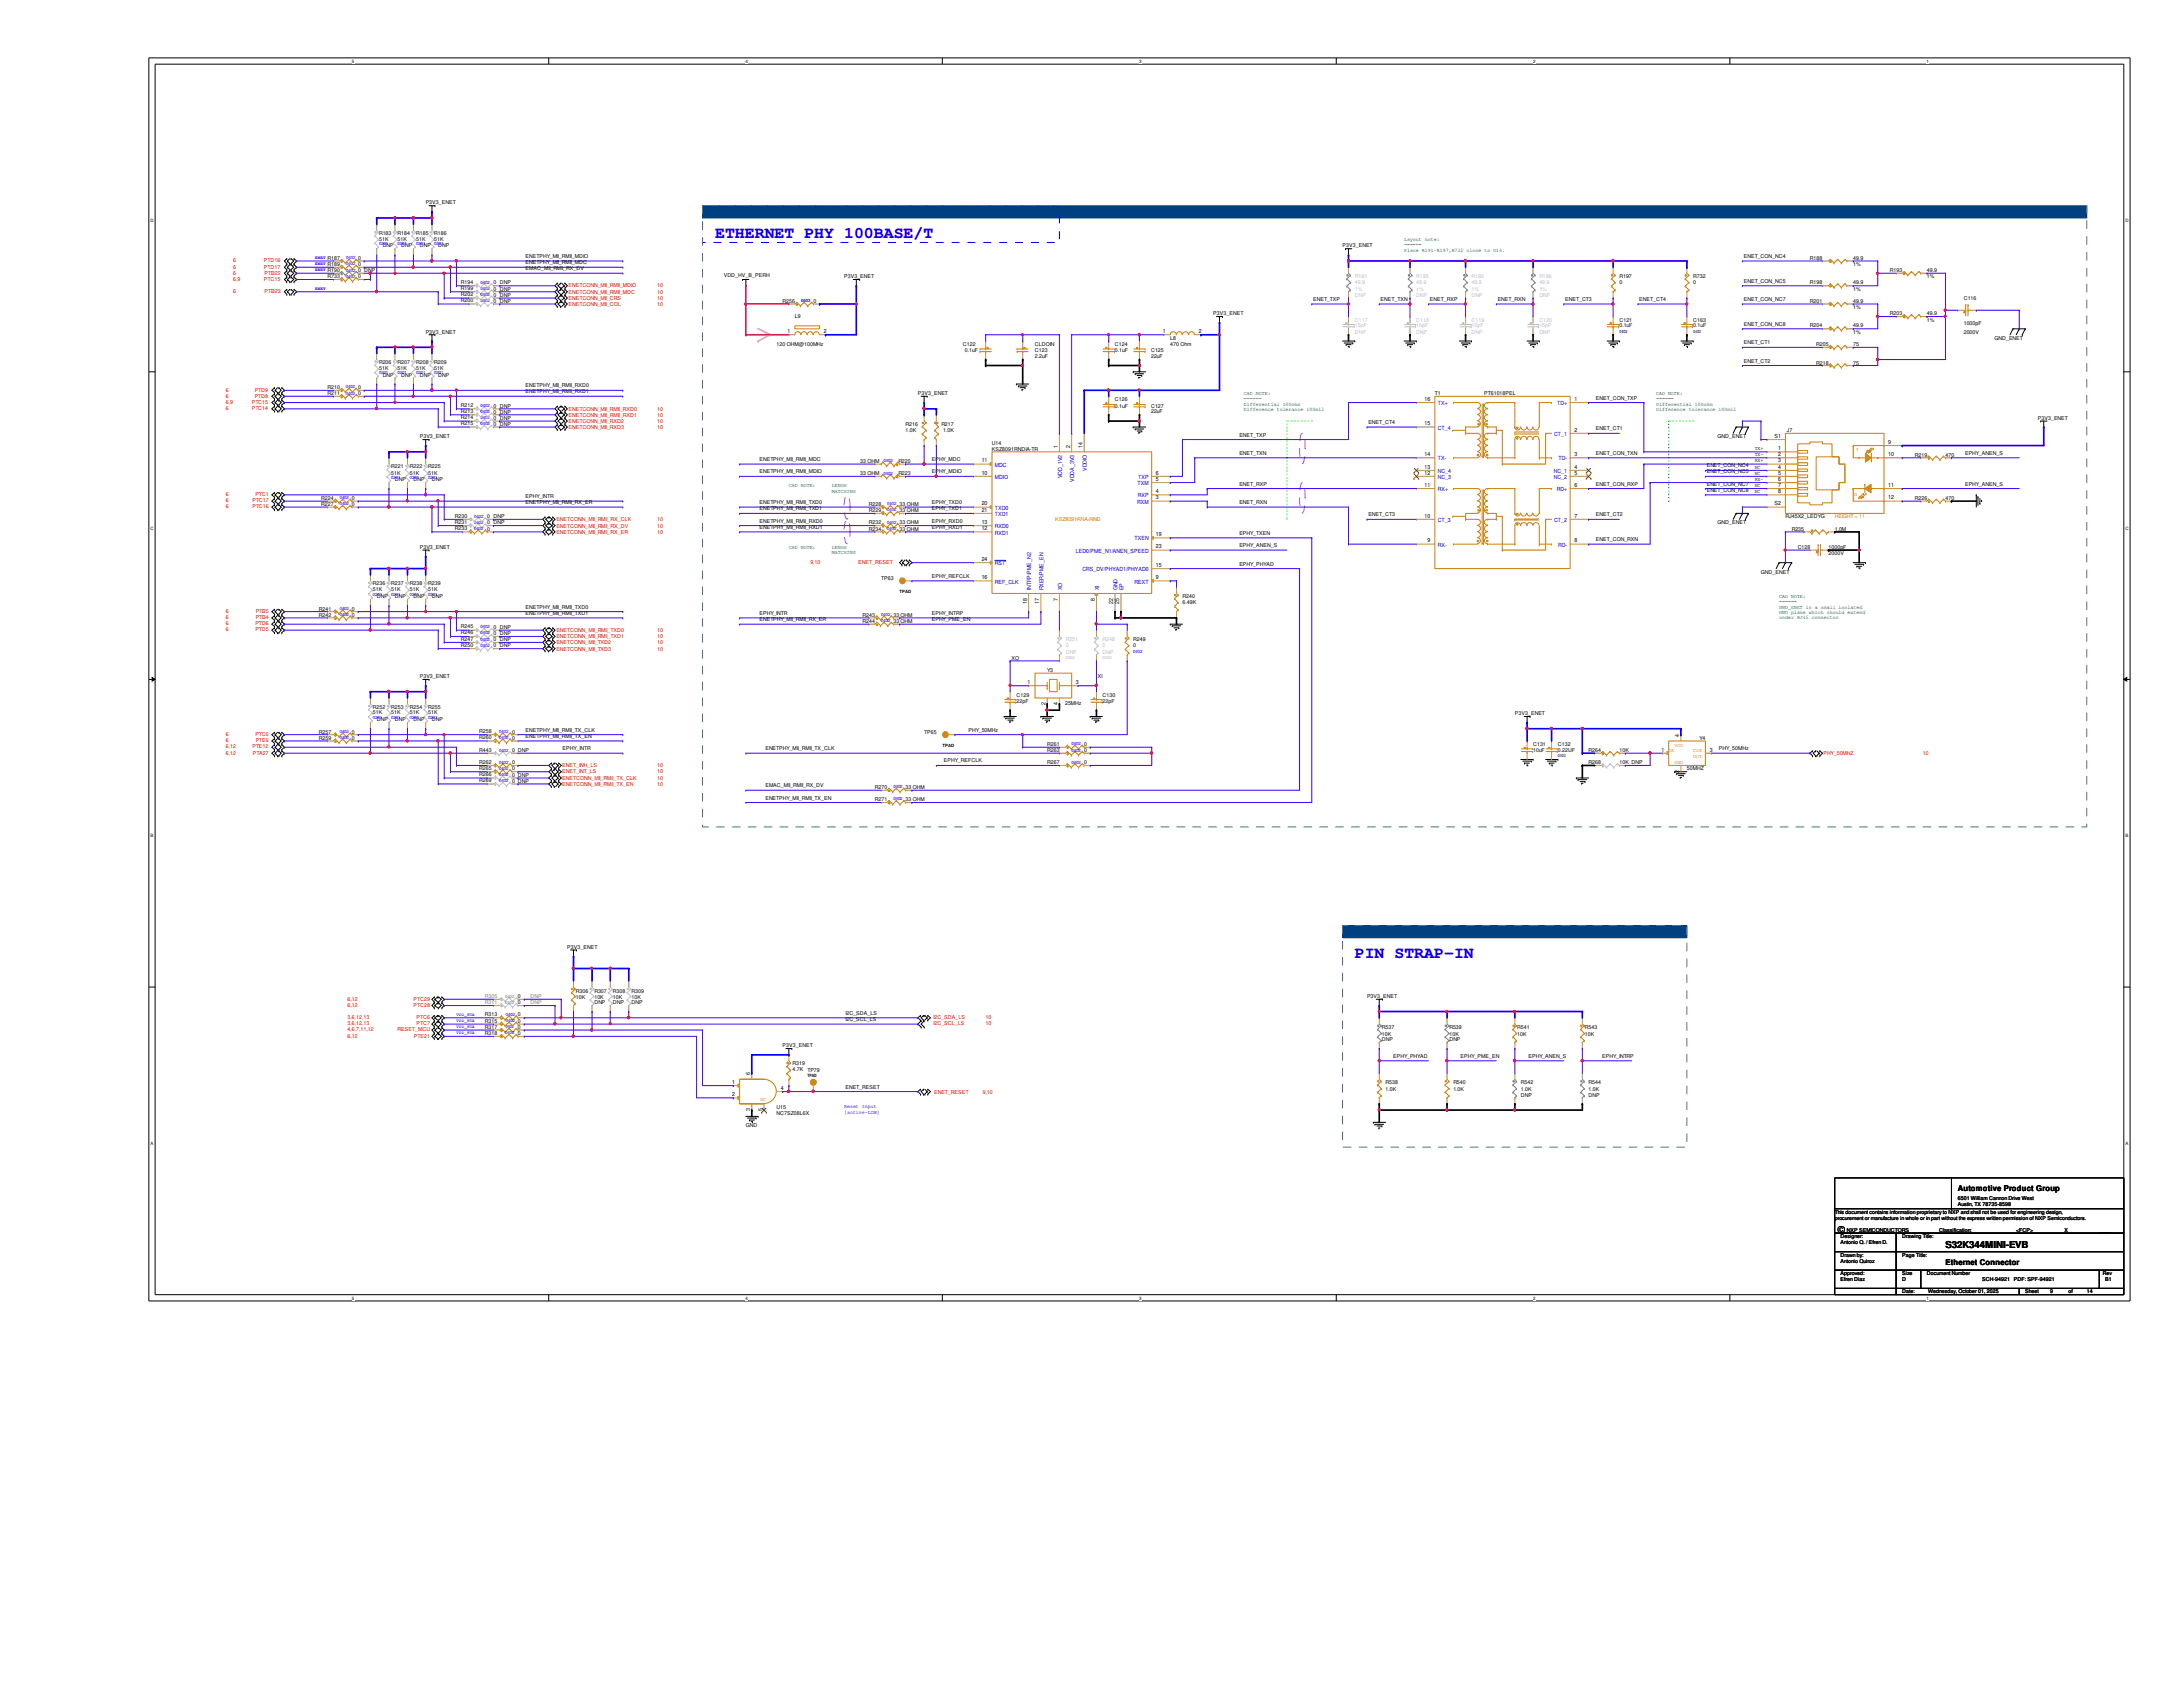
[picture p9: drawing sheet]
<svg xmlns="http://www.w3.org/2000/svg" width="279mm" height="216mm" viewBox="0 0 279 216" stroke-linecap="round" stroke-linejoin="round" font-family="sans-serif">
<defs><g id="words">
<g font-size="2.1" fill="#00f">
<text x="91.5" y="30.4">ETHERNET PHY 100BASE/T</text>
<text x="173.4" y="122.6">PIN STRAP-IN</text>
</g>
<g font-size="1.2">
<text x="235.2" y="157.8">©</text>
<text x="249" y="159.8">S32K344MINI-EVB</text>
</g>
<g font-size="1">
<text x="250.6" y="152.5">Automotive Product Group</text>
<text x="249" y="161.9">Ethernet Connector</text>
</g>
<g font-size=".7">
<text x="54.5" y="26.2">P3V3_ENET</text>
<text x="41.9" y="35.6">R733</text>
<text x="41.9" y="34">R189</text>
<text x="41.9" y="33.3">R187</text>
<text x="41.9" y="34.8">R190</text>
<text x="45.8" y="35.6">0</text>
<text x="45.8" y="34">0</text>
<text x="45.8" y="33.3">0</text>
<text x="45.8" y="34.8">0 DNP</text>
<text x="48.5" y="30">R183</text>
<text x="48.5" y="30.8">51K</text>
<text x="49" y="31.7">DNP</text>
<text x="50.9" y="30">R184</text>
<text x="50.9" y="30.8">51K</text>
<text x="51.4" y="31.7">DNP</text>
<text x="53.3" y="30">R185</text>
<text x="53.3" y="30.8">51K</text>
<text x="53.7" y="31.7">DNP</text>
<text x="55.6" y="30">R186</text>
<text x="55.6" y="30.8">51K</text>
<text x="56.1" y="31.7">DNP</text>
<text x="67.3" y="33">ENETPHY_MII_RMII_MDIO</text>
<text x="67.3" y="33.8">ENETPHY_MII_RMII_MDC</text>
<text x="67.3" y="34.6">EMAC_MII_RMII_RX_DV</text>
<text x="92.6" y="35.5">VDD_HV_B_PERH</text>
<text x="108" y="35.6">P3V3_ENET</text>
<text x="171.8" y="31.7">P3V3_ENET</text>
<text x="207.3" y="35.6">R197</text>
<text x="216.7" y="35.6">R732</text>
<text x="223.2" y="33">ENET_CON_NC4</text>
<text x="231.6" y="33.3">R188</text>
<text x="237.2" y="33.3">49.9</text>
<text x="237.2" y="34">1%</text>
<text x="241.9" y="34.8">R193</text>
<text x="246.6" y="34.8">49.9</text>
<text x="246.6" y="35.6">1%</text>
<text x="59" y="38.7">R200</text>
<text x="59" y="37.1">R199</text>
<text x="59" y="37.9">R202</text>
<text x="59" y="36.3">R194</text>
<text x="63.2" y="38.8">0 DNP</text>
<text x="63.2" y="37.2">0 DNP</text>
<text x="63.2" y="38">0 DNP</text>
<text x="63.2" y="36.4">0 DNP</text>
<text x="100.2" y="38.8">R256</text>
<text x="101.7" y="40.7">L9</text>
<text x="104.1" y="38.8">0</text>
<text x="155.3" y="40.3">P3V3_ENET</text>
<text x="168.1" y="38.5">ENET_TXP</text>
<text x="176.7" y="38.5">ENET_TXN</text>
<text x="183" y="38.5">ENET_RXP</text>
<text x="191.7" y="38.5">ENET_RXN</text>
<text x="200.3" y="38.5">ENET_CT3</text>
<text x="207.3" y="41.1">C121</text>
<text x="207.3" y="41.9">0.1uF</text>
<text x="207.3" y="36.4">0</text>
<text x="209.8" y="38.5">ENET_CT4</text>
<text x="216.7" y="36.4">0</text>
<text x="216.7" y="41.1">C163</text>
<text x="216.7" y="41.9">0.1uF</text>
<text x="223.2" y="36.2">ENET_CON_NC5</text>
<text x="223.2" y="38.5">ENET_CON_NC7</text>
<text x="223.2" y="41.7">ENET_CON_NC8</text>
<text x="231.6" y="38.8">R201</text>
<text x="231.6" y="36.4">R198</text>
<text x="231.6" y="41.9">R204</text>
<text x="237.2" y="38.8">49.9</text>
<text x="237.2" y="36.4">49.9</text>
<text x="237.2" y="41.9">49.9</text>
<text x="237.2" y="39.5">1%</text>
<text x="237.2" y="37.2">1%</text>
<text x="241.9" y="40.3">R203</text>
<text x="246.6" y="40.3">49.9</text>
<text x="246.6" y="41.1">1%</text>
<text x="251.3" y="38.4">C116</text>
<text x="251.3" y="41.6">1000pF</text>
<text x="48.5" y="46.6">R206</text>
<text x="48.5" y="47.4">51K</text>
<text x="50.9" y="46.6">R207</text>
<text x="50.9" y="47.4">51K</text>
<text x="53.3" y="46.6">R208</text>
<text x="53.3" y="47.4">51K</text>
<text x="54.5" y="42.7">P3V3_ENET</text>
<text x="55.6" y="46.6">R209</text>
<text x="55.6" y="47.4">51K</text>
<text x="99.4" y="44.3">120 OHM@100MHz</text>
<text x="100.8" y="42.6">1</text>
<text x="105.5" y="42.6">2</text>
<text x="123.2" y="44.3">C122</text>
<text x="123.5" y="45.1">0.1uF</text>
<text x="132.5" y="45.1">C123</text>
<text x="132.5" y="45.8">2.2uF</text>
<text x="132.5" y="44.3">CLDOIN</text>
<text x="142.7" y="44.3">C124</text>
<text x="142.7" y="45.1">0.1uF</text>
<text x="147.3" y="45.1">C125</text>
<text x="147.3" y="45.8">22uF</text>
<text x="148.8" y="42.6">1</text>
<text x="149.8" y="43.5">L8</text>
<text x="149.8" y="44.3">470 Ohm</text>
<text x="153.5" y="42.6">2</text>
<text x="223.2" y="44.1">ENET_CT1</text>
<text x="223.2" y="46.4">ENET_CT2</text>
<text x="232.5" y="44.3">R205</text>
<text x="232.5" y="46.7">R218</text>
<text x="237.2" y="44.3">75</text>
<text x="237.2" y="46.7">75</text>
<text x="237.2" y="42.7">1%</text>
<text x="251.3" y="42.7">2000V</text>
<text x="255.3" y="43.5">GND_ENET</text>
<text x="41.9" y="50.6">R211</text>
<text x="41.9" y="49.8">R210</text>
<text x="45.8" y="50.6">0</text>
<text x="45.8" y="49.8">0</text>
<text x="49" y="48.2">DNP</text>
<text x="51.4" y="48.2">DNP</text>
<text x="53.7" y="48.2">DNP</text>
<text x="56.1" y="48.2">DNP</text>
<text x="59" y="53.6">R214</text>
<text x="59" y="52.1">R212</text>
<text x="59" y="52.9">R213</text>
<text x="63.2" y="53.7">0 DNP</text>
<text x="63.2" y="52.2">0 DNP</text>
<text x="63.2" y="53">0 DNP</text>
<text x="67.3" y="49.6">ENETPHY_MII_RMII_RXD0</text>
<text x="67.3" y="50.3">ENETPHY_MII_RMII_RXD1</text>
<text x="117.5" y="50.6">P3V3_ENET</text>
<text x="142.7" y="51.3">C126</text>
<text x="142.7" y="52.2">0.1uF</text>
<text x="147.3" y="52.2">C127</text>
<text x="147.3" y="52.9">22uF</text>
<text x="182.3" y="51.3">16</text>
<text x="183.6" y="50.6">T1</text>
<text x="189.9" y="50.6">PT61018PEL</text>
<text x="201.5" y="51.3">1</text>
<text x="204.3" y="51.1">ENET_CON_TXP</text>
<text x="260.8" y="53.7">P3V3_ENET</text>
<text x="50.1" y="59.9">R221</text>
<text x="52.5" y="59.9">R222</text>
<text x="53.7" y="56.1">P3V3_ENET</text>
<text x="54.8" y="59.9">R225</text>
<text x="59" y="54.4">R215</text>
<text x="63.2" y="54.5">0 DNP</text>
<text x="97.2" y="59">ENETPHY_MII_RMII_MDC</text>
<text x="110.1" y="59.2">33 OHM</text>
<text x="115" y="59.2">R220</text>
<text x="115.9" y="54.5">R216</text>
<text x="115.9" y="55.3">1.0K</text>
<text x="119.3" y="59">EPHY_MDC</text>
<text x="120.5" y="54.5">R217</text>
<text x="120.7" y="55.3">1.0K</text>
<text x="125.6" y="59.2">11</text>
<text x="127" y="57.7">KSZ8091RNDIA-TR</text>
<text x="127" y="56.9">U14</text>
<text x="135.4" y="57.3" transform="rotate(-90 135.4 57.3)">1</text>
<text x="136.9" y="57.3" transform="rotate(-90 136.9 57.3)">2</text>
<text x="138.6" y="57.3" transform="rotate(-90 138.6 57.3)">14</text>
<text x="158.6" y="55.9">ENET_TXP</text>
<text x="158.6" y="58.2">ENET_TXN</text>
<text x="175.1" y="54.3">ENET_CT4</text>
<text x="182.3" y="58.4">14</text>
<text x="182.3" y="54.4">15</text>
<text x="182.3" y="60">13</text>
<text x="201.5" y="55.2">2</text>
<text x="201.5" y="58.4">3</text>
<text x="201.5" y="60">4</text>
<text x="204.3" y="55.1">ENET_CT1</text>
<text x="204.3" y="58.2">ENET_CON_TXN</text>
<text x="218.4" y="59.8">ENET_CON_NC4</text>
<text x="219.8" y="56.1">GND_ENET</text>
<text x="224.6" y="57.6">TX+</text>
<text x="224.6" y="59.2">RX+</text>
<text x="224.6" y="58.4">TX-</text>
<text x="224.6" y="60">NC</text>
<text x="227.1" y="56">S1</text>
<text x="227.6" y="57.6">1</text>
<text x="227.6" y="58.4">2</text>
<text x="227.6" y="59.2">3</text>
<text x="227.6" y="60">4</text>
<text x="228.7" y="55.3">J7</text>
<text x="241.7" y="56.8">9</text>
<text x="241.7" y="58.4">10</text>
<text x="245.1" y="58.5">R219</text>
<text x="249" y="58.5">470</text>
<text x="251.5" y="58.2">EPHY_ANEN_S</text>
<text x="41.1" y="64.8">R227</text>
<text x="41.1" y="64">R224</text>
<text x="45" y="64.8">0</text>
<text x="45" y="64">0</text>
<text x="50.1" y="60.7">51K</text>
<text x="50.5" y="61.6">DNP</text>
<text x="52.5" y="60.7">51K</text>
<text x="52.9" y="61.6">DNP</text>
<text x="54.8" y="60.7">51K</text>
<text x="55.3" y="61.6">DNP</text>
<text x="67.3" y="63.8">EPHY_INTR</text>
<text x="67.3" y="64.5">ENETPHY_MII_RMII_RX_ER</text>
<text x="97.2" y="60.6">ENETPHY_MII_RMII_MDIO</text>
<text x="97.2" y="64.5">ENETPHY_MII_RMII_TXD0</text>
<text x="97.2" y="65.3">ENETPHY_MII_RMII_TXD1</text>
<text x="110.1" y="60.8">33 OHM</text>
<text x="111.2" y="65.5">R229</text>
<text x="111.2" y="64.8">R228</text>
<text x="115" y="60.8">R223</text>
<text x="115.1" y="65.5">33 OHM</text>
<text x="115.1" y="64.8">33 OHM</text>
<text x="119.3" y="60.6">EPHY_MDIO</text>
<text x="119.3" y="64.5">EPHY_TXD0</text>
<text x="119.3" y="65.3">EPHY_TXD1</text>
<text x="125.6" y="60.7">10</text>
<text x="125.6" y="64.7">20</text>
<text x="125.6" y="65.5">21</text>
<text x="148" y="60.7">6</text>
<text x="148" y="63.9">3</text>
<text x="148" y="63.1">4</text>
<text x="148" y="61.6">5</text>
<text x="158.6" y="62.1">ENET_RXP</text>
<text x="158.6" y="64.5">ENET_RXN</text>
<text x="182.3" y="62.3">11</text>
<text x="182.3" y="60.7">12</text>
<text x="201.5" y="62.3">6</text>
<text x="201.5" y="60.7">5</text>
<text x="204.3" y="62.1">ENET_CON_RXP</text>
<text x="218.4" y="60.6">ENET_CON_NC5</text>
<text x="218.4" y="62.1">ENET_CON_NC7</text>
<text x="218.4" y="62.9">ENET_CON_NC8</text>
<text x="224.6" y="61.6">RX-</text>
<text x="224.6" y="63.1">NC</text>
<text x="224.6" y="62.4">NC</text>
<text x="224.6" y="60.8">NC</text>
<text x="227.1" y="64.7">S2</text>
<text x="227.6" y="60.7">5</text>
<text x="227.6" y="61.6">6</text>
<text x="227.6" y="62.3">7</text>
<text x="227.6" y="63.1">8</text>
<text x="241.7" y="62.3">11</text>
<text x="241.7" y="63.9">12</text>
<text x="245.1" y="64">R226</text>
<text x="249" y="64">470</text>
<text x="251.5" y="62.1">EPHY_ANEN_S</text>
<text x="53.7" y="70.3">P3V3_ENET</text>
<text x="58.2" y="67.1">R231</text>
<text x="58.2" y="67.8">R233</text>
<text x="58.2" y="66.3">R230</text>
<text x="62.4" y="67.1">0 DNP</text>
<text x="62.4" y="67.9">0</text>
<text x="62.4" y="66.3">0 DNP</text>
<text x="97.2" y="66.9">ENETPHY_MII_RMII_RXD0</text>
<text x="97.2" y="67.7">ENETPHY_MII_RMII_RXD1</text>
<text x="111.2" y="67.1">R232</text>
<text x="111.2" y="67.9">R234</text>
<text x="115.1" y="67.1">33 OHM</text>
<text x="115.1" y="67.9">33 OHM</text>
<text x="119.3" y="66.9">EPHY_RXD0</text>
<text x="119.3" y="67.7">EPHY_RXD1</text>
<text x="125.6" y="71.8">24</text>
<text x="125.6" y="67.9">12</text>
<text x="125.6" y="67.1">13</text>
<text x="148" y="68.6">19</text>
<text x="148" y="70.2">23</text>
<text x="158.6" y="68.5">EPHY_TXEN</text>
<text x="158.6" y="70">EPHY_ANEN_S</text>
<text x="175.1" y="66.1">ENET_CT3</text>
<text x="182.3" y="66.3">10</text>
<text x="182.7" y="69.4">9</text>
<text x="201.5" y="66.3">7</text>
<text x="201.5" y="69.4">8</text>
<text x="204.3" y="66.1">ENET_CT2</text>
<text x="204.3" y="69.3">ENET_CON_RXN</text>
<text x="219.8" y="67.1">GND_ENET</text>
<text x="228.5" y="66.3">RJ45X2_LEDYG</text>
<text x="229.3" y="67.9">R235</text>
<text x="230.1" y="70.3">C128</text>
<text x="234" y="70.3">1000pF</text>
<text x="234" y="71">2000V</text>
<text x="234.8" y="67.9">1.0M</text>
<text x="47.7" y="74.9">R236</text>
<text x="47.7" y="75.7">51K</text>
<text x="48.2" y="76.6">DNP</text>
<text x="50.1" y="74.9">R237</text>
<text x="50.1" y="75.7">51K</text>
<text x="50.5" y="76.6">DNP</text>
<text x="52.5" y="74.9">R238</text>
<text x="52.5" y="75.7">51K</text>
<text x="52.9" y="76.6">DNP</text>
<text x="54.8" y="74.9">R239</text>
<text x="54.8" y="75.7">51K</text>
<text x="55.3" y="76.6">DNP</text>
<text x="67.3" y="77.9">ENETPHY_MII_RMII_TXD0</text>
<text x="112.8" y="74.2">TP63</text>
<text x="119.3" y="74">EPHY_REFCLK</text>
<text x="125.6" y="74.1">16</text>
<text x="131.4" y="77.3" transform="rotate(-90 131.4 77.3)">18</text>
<text x="133" y="77.3" transform="rotate(-90 133 77.3)">17</text>
<text x="135.4" y="76.9" transform="rotate(-90 135.4 76.9)">7</text>
<text x="140.1" y="76.9" transform="rotate(-90 140.1 76.9)">8</text>
<text x="142.5" y="77.3" transform="rotate(-90 142.5 77.3)">22</text>
<text x="143.3" y="77.3" transform="rotate(-90 143.3 77.3)">25</text>
<text x="148" y="74.1">9</text>
<text x="148" y="72.6">15</text>
<text x="151.3" y="76.6">R240</text>
<text x="151.3" y="77.3">6.49K</text>
<text x="158.6" y="72.4">EPHY_PHYAD</text>
<text x="225.4" y="73.4">GND_ENET</text>
<text x="40.8" y="78.1">R241</text>
<text x="40.8" y="78.9">R242</text>
<text x="45" y="78.1">0</text>
<text x="45" y="78.9">0</text>
<text x="59" y="82.8">R250</text>
<text x="59" y="80.4">R245</text>
<text x="59" y="81.2">R246</text>
<text x="59" y="82">R247</text>
<text x="63.2" y="82.8">0 DNP</text>
<text x="63.2" y="80.5">0 DNP</text>
<text x="63.2" y="81.3">0 DNP</text>
<text x="63.2" y="82.1">0 DNP</text>
<text x="67.3" y="78.7">ENETPHY_MII_RMII_TXD1</text>
<text x="97.2" y="78.7">EPHY_INTR</text>
<text x="97.2" y="79.5">ENETPHY_MII_RMII_RX_ER</text>
<text x="110.4" y="78.9">R243</text>
<text x="110.4" y="79.7">R244</text>
<text x="114.3" y="78.9">33 OHM</text>
<text x="114.3" y="79.7">33 OHM</text>
<text x="119.3" y="78.7">EPHY_INTRP</text>
<text x="119.3" y="79.5">EPHY_PME_EN</text>
<text x="145" y="82.1">R249</text>
<text x="145" y="82.8">0</text>
<text x="53.7" y="86.8">P3V3_ENET</text>
<text x="129.5" y="84.4">XO</text>
<text x="130.1" y="89.2">C129</text>
<text x="130.1" y="90">22pF</text>
<text x="131.5" y="87.5">1</text>
<text x="134" y="86">Y3</text>
<text x="137.7" y="87.5">3</text>
<text x="140.5" y="86.8">XI</text>
<text x="141.1" y="89.2">C130</text>
<text x="141.1" y="90">22pF</text>
<text x="40.8" y="93.9">R257</text>
<text x="40.8" y="94.7">R259</text>
<text x="45" y="93.9">0</text>
<text x="45" y="94.7">0</text>
<text x="47.7" y="90.7">R252</text>
<text x="47.7" y="91.4">51K</text>
<text x="48.2" y="92.3">DNP</text>
<text x="50.1" y="90.7">R253</text>
<text x="50.1" y="91.4">51K</text>
<text x="50.5" y="92.3">DNP</text>
<text x="52.5" y="90.7">R254</text>
<text x="52.5" y="91.4">51K</text>
<text x="52.9" y="92.3">DNP</text>
<text x="54.8" y="90.7">R255</text>
<text x="54.8" y="91.4">51K</text>
<text x="55.3" y="92.3">DNP</text>
<text x="61.3" y="93.8">R258</text>
<text x="61.3" y="94.6">R260</text>
<text x="65.5" y="93.9">0</text>
<text x="65.5" y="94.7">0</text>
<text x="67.3" y="93.6">ENETPHY_MII_RMII_TX_CLK</text>
<text x="67.3" y="94.4">ENETPHY_MII_RMII_TX_EN</text>
<text x="118.3" y="93.9">TP65</text>
<text x="124" y="93.6">PHY_50MHz</text>
<text x="133.8" y="90.3" transform="rotate(-90 133.8 90.3)">2</text>
<text x="134" y="95.5">R261</text>
<text x="135.4" y="90.3" transform="rotate(-90 135.4 90.3)">4</text>
<text x="136.3" y="90.3">25MHz</text>
<text x="138.8" y="95.5">0</text>
<text x="193.9" y="91.5">P3V3_ENET</text>
<text x="196.2" y="95.5">C131</text>
<text x="199.4" y="95.5">C132</text>
<text x="214.9" y="94.3" transform="rotate(-90 214.9 94.3)">4</text>
<text x="217.5" y="94.7">Y4</text>
<text x="61.3" y="98.6">R265</text>
<text x="61.3" y="99.3">R266</text>
<text x="61.3" y="96.2">R443</text>
<text x="61.3" y="97.7">R262</text>
<text x="61.3" y="100.1">R269</text>
<text x="65.5" y="98.6">0</text>
<text x="65.5" y="99.4">0 DNP</text>
<text x="65.5" y="96.3">0 DNP</text>
<text x="65.5" y="97.8">0</text>
<text x="65.5" y="100.2">0 DNP</text>
<text x="72" y="96">EPHY_INTR</text>
<text x="98" y="96">ENETPHY_MII_RMII_TX_CLK</text>
<text x="98" y="100.8">EMAC_MII_RMII_RX_DV</text>
<text x="112" y="101">R270</text>
<text x="115.9" y="101">33 OHM</text>
<text x="120.8" y="97.6">EPHY_REFCLK</text>
<text x="134" y="97.8">R267</text>
<text x="134" y="96.3">R263</text>
<text x="138.8" y="97.8">0</text>
<text x="138.8" y="96.3">0</text>
<text x="196.2" y="96.3">10uF</text>
<text x="199.4" y="96.3">0.22UF</text>
<text x="203.3" y="96.3">R264</text>
<text x="203.3" y="97.8">R268</text>
<text x="207.3" y="96.3">10K</text>
<text x="207.3" y="97.8">10K DNP</text>
<text x="212.6" y="96.2">1</text>
<text x="214.9" y="98.9" transform="rotate(-90 214.9 98.9)">2</text>
<text x="215.9" y="98.6">50MHZ</text>
<text x="218.8" y="96.2">3</text>
<text x="220" y="96">PHY_50MHz</text>
<text x="98" y="102.3">ENETPHY_MII_RMII_TX_EN</text>
<text x="112" y="102.5">R271</text>
<text x="115.9" y="102.5">33 OHM</text>
<text x="72.6" y="121.5">P3V3_ENET</text>
<text x="62.1" y="130.1">R313</text>
<text x="62.1" y="131.7">R317</text>
<text x="62.1" y="130.9">R315</text>
<text x="66.3" y="130.1">0</text>
<text x="66.3" y="131.7">0</text>
<text x="66.3" y="130.9">0</text>
<text x="66.3" y="127.8">0</text>
<text x="66.3" y="128.5">0</text>
<text x="73.7" y="127">R306</text>
<text x="73.7" y="127.8">10K</text>
<text x="76.1" y="127">R307</text>
<text x="76.1" y="127.8">10K</text>
<text x="76.1" y="128.5">DNP</text>
<text x="78.4" y="127">R308</text>
<text x="78.4" y="127.8">10K</text>
<text x="78.4" y="128.5">DNP</text>
<text x="80.8" y="127">R309</text>
<text x="80.8" y="127.8">10K</text>
<text x="80.8" y="128.5">DNP</text>
<text x="108.2" y="129.9">I2C_SDA_LS</text>
<text x="108.2" y="130.7">I2C_SCL_LS</text>
<text x="175" y="127.8">P3V3_ENET</text>
<text x="176.9" y="131.7">R537</text>
<text x="185.5" y="131.7">R539</text>
<text x="194.2" y="131.7">R541</text>
<text x="202.9" y="131.7">R543</text>
<text x="62.1" y="132.5">R318</text>
<text x="66.3" y="132.5">0</text>
<text x="96" y="137.6" transform="rotate(-90 96 137.6)">6</text>
<text x="100.2" y="134">P3V3_ENET</text>
<text x="101.4" y="136.3">R319</text>
<text x="101.4" y="137.1">4.7K</text>
<text x="103.3" y="137.2">TP79</text>
<text x="176.9" y="132.5">10K</text>
<text x="176.9" y="133.3">DNP</text>
<text x="178.3" y="135.4">EPHY_PHYAD</text>
<text x="185.5" y="132.5">10K</text>
<text x="185.5" y="133.3">DNP</text>
<text x="186.9" y="135.4">EPHY_PME_EN</text>
<text x="194.2" y="132.5">10K</text>
<text x="195.6" y="135.4">EPHY_ANEN_S</text>
<text x="202.9" y="132.5">10K</text>
<text x="205.1" y="135.4">EPHY_INTRP</text>
<text x="93.7" y="140.3">2</text>
<text x="93.7" y="138.7">1</text>
<text x="96" y="142.2" transform="rotate(-90 96 142.2)">3</text>
<text x="97.6" y="142.2" transform="rotate(-90 97.6 142.2)">5</text>
<text x="99.4" y="141.9">U15</text>
<text x="99.4" y="142.7">NC7SZ08L6X</text>
<text x="99.9" y="139.5">4</text>
<text x="108.2" y="139.3">ENET_RESET</text>
<text x="177.3" y="138.8">R538</text>
<text x="177.3" y="139.6">1.0K</text>
<text x="186" y="138.8">R540</text>
<text x="186" y="139.6">1.0K</text>
<text x="194.6" y="138.8">R542</text>
<text x="194.6" y="139.6">1.0K</text>
<text x="194.6" y="140.3">DNP</text>
<text x="203.3" y="138.8">R544</text>
<text x="203.3" y="139.6">1.0K</text>
<text x="203.3" y="140.3">DNP</text>
<text x="95.5" y="144.3">GND</text>
<text x="234.8" y="155.3">This document contains information proprietary to NXP and shall not be used for engineering design,</text>
<text x="250.6" y="153.6">6501 William Cannon Drive West</text>
<text x="250.6" y="154.3">Austin, TX 78735-8598</text>
<text x="234.8" y="156.1">procurement or manufacture in whole or in part without the express written permission of NXP Semiconductors.</text>
<text x="235.6" y="158.5">Designer:</text>
<text x="235.6" y="160.8">Drawn by:</text>
<text x="235.6" y="159.3">Antonio Q. / Efren D.</text>
<text x="235.6" y="161.6">Antonio Quiroz</text>
<text x="236.4" y="157.6">NXP SEMICONDUCTORS</text>
<text x="243.5" y="160.8">Page Title:</text>
<text x="243.5" y="158.5">Drawing Title:</text>
<text x="248.2" y="157.6">Classification:</text>
<text x="258.1" y="157.6">&lt;FCP&gt;</text>
<text x="264.2" y="157.6">X</text>
<text x="268.7" y="157.6">____</text>
<text x="235.6" y="163.2">Approved:</text>
<text x="235.6" y="164">Efren Diaz</text>
<text x="243.5" y="163.2">Size</text>
<text x="243.5" y="165.5">Date:</text>
<text x="243.5" y="164">D</text>
<text x="246.6" y="163.2">Document Number</text>
<text x="246.8" y="165.5">Wednesday, October 01, 2025</text>
<text x="253.7" y="164">SCH-94921</text>
<text x="257.8" y="164">PDF: SPF-94921</text>
<text x="259.2" y="165.5">Sheet</text>
<text x="262.4" y="165.5">9</text>
<text x="264.8" y="165.5">of</text>
<text x="267.1" y="165.5">14</text>
<text x="269.2" y="163.2">Rev</text>
<text x="269.5" y="164">B1</text>
</g>
<g font-size=".7" fill="#f00">
<text x="29.8" y="35.1">6</text>
<text x="29.8" y="33.6">6</text>
<text x="29.8" y="34.4">6</text>
<text x="29.8" y="35.9">6,9</text>
<text x="33.8" y="33.6">PTD16</text>
<text x="33.8" y="34.4">PTD17</text>
<text x="33.8" y="35.9">PTC15</text>
<text x="33.9" y="35.1">PTB22</text>
<text x="29.8" y="37.5">6</text>
<text x="33.9" y="37.5">PTB23</text>
<text x="72.8" y="36.8">ENETCONN_MII_RMII_MDIO</text>
<text x="72.8" y="37.6">ENETCONN_MII_RMII_MDC</text>
<text x="72.8" y="38.4">ENETCONN_MII_CRS</text>
<text x="72.8" y="39.2">ENETCONN_MII_COL</text>
<text x="84.1" y="36.8">10</text>
<text x="84.1" y="37.6">10</text>
<text x="84.1" y="38.4">10</text>
<text x="84.1" y="39.2">10</text>
<text x="28.9" y="51.7">6,9</text>
<text x="28.9" y="52.5">6</text>
<text x="28.9" y="50.1">6</text>
<text x="28.9" y="50.9">6</text>
<text x="32.2" y="51.7">PTC15</text>
<text x="32.2" y="52.5">PTC14</text>
<text x="32.6" y="50.1">PTD9</text>
<text x="32.6" y="50.9">PTD8</text>
<text x="72.8" y="52.5">ENETCONN_MII_RMII_RXD0</text>
<text x="72.8" y="53.3">ENETCONN_MII_RMII_RXD1</text>
<text x="84.1" y="52.5">10</text>
<text x="84.1" y="53.3">10</text>
<text x="72.8" y="54.1">ENETCONN_MII_RXD2</text>
<text x="72.8" y="54.9">ENETCONN_MII_RXD3</text>
<text x="84.1" y="54.1">10</text>
<text x="84.1" y="54.9">10</text>
<text x="28.9" y="63.5">6</text>
<text x="28.9" y="64.3">6</text>
<text x="28.9" y="65.1">6</text>
<text x="32.3" y="64.3">PTC17</text>
<text x="32.3" y="65.1">PTC16</text>
<text x="32.7" y="63.5">PTC1</text>
<text x="71.2" y="66.7">ENETCONN_MII_RMII_RX_CLK</text>
<text x="71.2" y="67.5">ENETCONN_MII_RMII_RX_DV</text>
<text x="71.2" y="68.3">ENETCONN_MII_RMII_RX_ER</text>
<text x="84.1" y="66.7">10</text>
<text x="84.1" y="68.3">10</text>
<text x="84.1" y="67.5">10</text>
<text x="103.7" y="72.1">9,10</text>
<text x="109.9" y="72.1">ENET_RESET</text>
<text x="28.9" y="80">6</text>
<text x="28.9" y="80.8">6</text>
<text x="28.9" y="78.4">6</text>
<text x="28.9" y="79.2">6</text>
<text x="32.7" y="80">PTD6</text>
<text x="32.7" y="80.8">PTD5</text>
<text x="32.7" y="78.4">PTB5</text>
<text x="32.7" y="79.2">PTB4</text>
<text x="71.2" y="80.9">ENETCONN_MII_RMII_TXD0</text>
<text x="71.2" y="81.7">ENETCONN_MII_RMII_TXD1</text>
<text x="71.2" y="82.5">ENETCONN_MII_TXD2</text>
<text x="71.2" y="83.3">ENETCONN_MII_TXD3</text>
<text x="84.1" y="80.9">10</text>
<text x="84.1" y="81.7">10</text>
<text x="84.1" y="82.5">10</text>
<text x="84.1" y="83.3">10</text>
<text x="28.9" y="94.2">6</text>
<text x="28.9" y="95">6</text>
<text x="28.9" y="95.8">6,12</text>
<text x="32.3" y="95.8">PTE12</text>
<text x="32.7" y="94.2">PTC0</text>
<text x="32.7" y="95">PTE9</text>
<text x="28.9" y="96.6">6,12</text>
<text x="32.3" y="96.6">PTA27</text>
<text x="72" y="98.1">ENET_INH_LS</text>
<text x="72" y="98.9">ENET_INT_LS</text>
<text x="72" y="99.8">ENETCONN_MII_RMII_TX_CLK</text>
<text x="72" y="100.6">ENETCONN_MII_RMII_TX_EN</text>
<text x="84.1" y="99.8">10</text>
<text x="84.1" y="100.6">10</text>
<text x="84.1" y="98.1">10</text>
<text x="84.1" y="98.9">10</text>
<text x="233.4" y="96.6">PHY_50MHZ</text>
<text x="246.1" y="96.6">10</text>
<text x="44.5" y="130.4">3,6,12,13</text>
<text x="44.5" y="131.2">3,6,12,13</text>
<text x="44.5" y="128.1">6,12</text>
<text x="44.5" y="128.9">6,12</text>
<text x="44.5" y="132">4,6,7,11,12</text>
<text x="50.9" y="132">RESET_MCU</text>
<text x="52.9" y="128.1">PTC29</text>
<text x="52.9" y="128.9">PTC28</text>
<text x="53.3" y="130.4">PTC6</text>
<text x="53.3" y="131.2">PTC7</text>
<text x="119.5" y="130.4">I2C_SDA_LS</text>
<text x="119.5" y="131.2">I2C_SCL_LS</text>
<text x="126.2" y="130.4">10</text>
<text x="126.2" y="131.2">10</text>
<text x="44.5" y="132.9">6,12</text>
<text x="53" y="132.9">PTE21</text>
<text x="119.5" y="140">ENET_RESET</text>
<text x="125.8" y="140">9,10</text>
</g>
<g font-size=".7" fill="#008000">
<text x="179.7" y="30.9">Layout note:</text>
<text x="179.7" y="31.5">======</text>
<text x="179.7" y="32.2">Place R191~R197,R732 close to U14.</text>
<text x="159.2" y="50.5">CAD NOTE:</text>
<text x="159.2" y="51.2">======</text>
<text x="159.2" y="51.9">Differential 100ohm</text>
<text x="159.2" y="52.6">Difference tolerance 100mil</text>
<text x="212" y="50.5">CAD NOTE:</text>
<text x="212" y="51.2">======</text>
<text x="212" y="51.9">Differential 100ohm</text>
<text x="212" y="52.6">Difference tolerance 100mil</text>
<text x="101" y="62.4">CAD NOTE:</text>
<text x="106.5" y="62.4">LENGH</text>
<text x="106.5" y="63">MATCHING</text>
<text x="101" y="70.2">CAD NOTE:</text>
<text x="106.5" y="70.2">LENGH</text>
<text x="106.5" y="70.9">MATCHING</text>
<text x="227.7" y="76.5">CAD NOTE:</text>
<text x="227.7" y="77.2">======</text>
<text x="227.7" y="77.9">GND_ENET is a small isolated</text>
<text x="227.7" y="78.6">GND plane which should extend</text>
<text x="227.7" y="79.2">under RJ45 connector</text>
</g>
<g font-size=".7" fill="#c0c0c0">
<text x="173.4" y="41.8">15pF</text>
<text x="173.4" y="38">DNP</text>
<text x="181.3" y="41.8">15pF</text>
<text x="188.3" y="38">DNP</text>
<text x="188.3" y="41.8">15pF</text>
<text x="197" y="41.8">15pF</text>
<text x="173.4" y="42.7">DNP</text>
<text x="188.3" y="42.7">DNP</text>
<text x="136.4" y="83.7">DNP</text>
<text x="141.1" y="83.7">DNP</text>
</g>
<g font-size=".7" fill="#00c">
<text x="184" y="51.9">TX+</text>
<text x="199.3" y="51.9">TD+</text>
<text x="127.3" y="59.7">MDC</text>
<text x="184" y="58.9">TX-</text>
<text x="184" y="55">CT_4</text>
<text x="198.9" y="55.8">CT_1</text>
<text x="199.5" y="58.9">TD-</text>
<text x="127.3" y="61.3">MDIO</text>
<text x="127.3" y="65.2">TXD0</text>
<text x="135.9" y="61.2" transform="rotate(-90 135.9 61.2)">VDD_1V2</text>
<text x="137.5" y="61.7" transform="rotate(-90 137.5 61.7)">VDDA_3V3</text>
<text x="139.1" y="60.3" transform="rotate(-90 139.1 60.3)">VDDIO</text>
<text x="145.5" y="64.5">RXM</text>
<text x="145.6" y="62.1">TXM</text>
<text x="145.6" y="63.7">RXP</text>
<text x="145.7" y="61.3">TXP</text>
<text x="184" y="62.9">RX+</text>
<text x="184" y="61.3">NC_3</text>
<text x="184" y="60.5">NC_4</text>
<text x="198.9" y="60.5">NC_1</text>
<text x="198.9" y="61.3">NC_2</text>
<text x="199.3" y="62.9">RD+</text>
<text x="127.3" y="68.4">RXD1</text>
<text x="127.3" y="66">TXD1</text>
<text x="127.3" y="67.6">RXD0</text>
<text x="137.7" y="70.7">LED0/PME_N1/ANEN_SPEED</text>
<text x="145.2" y="69.2">TXEN</text>
<text x="184" y="70">RX-</text>
<text x="184" y="66.8">CT_3</text>
<text x="198.9" y="66.8">CT_2</text>
<text x="199.4" y="70">RD-</text>
<text x="127.3" y="74.7">REF_CLK</text>
<text x="127.3" y="72.3">RST</text>
<text x="132" y="75.6" transform="rotate(-90 132 75.6)">INTRP/PME_N2</text>
<text x="133.6" y="75.6" transform="rotate(-90 133.6 75.6)">RXER/PME_EN</text>
<text x="135.9" y="75.6" transform="rotate(-90 135.9 75.6)">XO</text>
<text x="138.6" y="73.1">CRS_DV/PHYAD1/PHYAD0</text>
<text x="140.7" y="75.6" transform="rotate(-90 140.7 75.6)">XI</text>
<text x="143" y="75.6" transform="rotate(-90 143 75.6)">GND</text>
<text x="143.8" y="75.6" transform="rotate(-90 143.8 75.6)">EP</text>
<text x="145.2" y="74.7">REXT</text>
</g>
<g font-size=".7" fill="#cc8006">
<text x="135" y="66.6">KSZ8091RNA/RND</text>
<text x="214.3" y="95.6">VDD</text>
<text x="213.6" y="96.2">OE</text>
<text x="214.3" y="97.8">GND</text>
<text x="216.7" y="96.2">CLK</text>
<text x="216.7" y="97">OUT</text>
<text x="97.3" y="140.9">NC</text>
</g>
<text font-size=".7" fill="#ff8000" x="234.8" y="66.3">HEIGHT = 11</text>
<g font-size=".7" fill="#808080">
<text x="62.1" y="127.8">R305</text>
<text x="62.1" y="128.5">R311</text>
<text x="67.9" y="127.8">DNP</text>
<text x="67.9" y="128.5">DNP</text>
</g>
<g font-size=".7" fill="#00f">
<text x="108" y="141.9">Reset Input</text>
<text x="108" y="142.5">[active-LOW]</text>
</g>
<g font-size=".6">
<text x="45" y="8">5</text>
<text x="95.4" y="8">4</text>
<text x="145.8" y="8">3</text>
<text x="196.2" y="8">2</text>
<text x="246.6" y="8">1</text>
<text x="19.3" y="28.4">D</text>
<text x="272" y="28.4">D</text>
<text x="19.3" y="67.8">C</text>
<text x="272" y="67.8">C</text>
<text x="115.1" y="75.9">TPAD</text>
<text x="120.6" y="95.5">TPAD</text>
<text x="19.3" y="107.1">B</text>
<text x="272" y="107.1">B</text>
<text x="103.3" y="137.9">TPAD</text>
<text x="19.3" y="146.5">A</text>
<text x="272" y="146.5">A</text>
<text x="45" y="166.3">5</text>
<text x="95.4" y="166.3">4</text>
<text x="145.8" y="166.3">3</text>
<text x="196.2" y="166.3">2</text>
<text x="246.6" y="166.3">1</text>
</g>
<g font-size=".6" fill="#00f">
<text x="40.3" y="33.1">ENET</text>
<text x="40.3" y="34.7">ENET</text>
<text x="40.3" y="33.9">ENET</text>
<text x="44.3" y="35.5">0402</text>
<text x="44.3" y="34">0402</text>
<text x="44.3" y="33.2">0402</text>
<text x="44.3" y="34.8">0402</text>
<text x="48.5" y="31.4">0201</text>
<text x="50.9" y="31.4">0201</text>
<text x="53.3" y="31.4">0201</text>
<text x="55.6" y="31.4">0201</text>
<text x="40.3" y="37.1">ENET</text>
<text x="61.5" y="38.7">0402</text>
<text x="61.5" y="37.1">0402</text>
<text x="61.5" y="37.9">0402</text>
<text x="61.5" y="36.3">0402</text>
<text x="48.5" y="47.9">0201</text>
<text x="50.9" y="47.9">0201</text>
<text x="53.3" y="47.9">0201</text>
<text x="55.6" y="47.9">0201</text>
<text x="44.3" y="50.5">0402</text>
<text x="44.3" y="49.7">0402</text>
<text x="61.5" y="53.6">0402</text>
<text x="61.5" y="52.1">0402</text>
<text x="61.5" y="52.9">0402</text>
<text x="61.5" y="54.4">0402</text>
<text x="113.1" y="59.1">0402</text>
<text x="43.5" y="64.7">0402</text>
<text x="43.5" y="63.9">0402</text>
<text x="50.1" y="61.3">0201</text>
<text x="52.5" y="61.3">0201</text>
<text x="54.8" y="61.3">0201</text>
<text x="113.1" y="60.7">0402</text>
<text x="113.5" y="65.4">0402</text>
<text x="113.5" y="64.7">0402</text>
<text x="60.7" y="67">0402</text>
<text x="60.7" y="67.8">0402</text>
<text x="60.7" y="66.3">0402</text>
<text x="113.5" y="67">0402</text>
<text x="113.5" y="67.8">0402</text>
<text x="47.7" y="76.2">0201</text>
<text x="50.1" y="76.2">0201</text>
<text x="52.5" y="76.2">0201</text>
<text x="54.8" y="76.2">0201</text>
<text x="43.5" y="78.1">0402</text>
<text x="43.5" y="78.8">0402</text>
<text x="61.5" y="82.8">0402</text>
<text x="61.5" y="80.4">0402</text>
<text x="61.5" y="81.2">0402</text>
<text x="61.5" y="82">0402</text>
<text x="112.8" y="78.8">0402</text>
<text x="112.8" y="79.6">0402</text>
<text x="145" y="83.6">0402</text>
<text x="43.5" y="93.8">0402</text>
<text x="43.5" y="94.6">0402</text>
<text x="47.7" y="92">0201</text>
<text x="50.1" y="92">0201</text>
<text x="52.5" y="92">0201</text>
<text x="54.8" y="92">0201</text>
<text x="63.9" y="93.8">0402</text>
<text x="63.9" y="94.6">0402</text>
<text x="137.2" y="95.4">0402</text>
<text x="63.9" y="98.5">0402</text>
<text x="63.9" y="99.3">0402</text>
<text x="63.9" y="96.2">0402</text>
<text x="63.9" y="97.7">0402</text>
<text x="63.9" y="100.1">0402</text>
<text x="114.3" y="100.9">0402</text>
<text x="137.2" y="97.7">0402</text>
<text x="137.2" y="96.2">0402</text>
<text x="114.3" y="102.4">0402</text>
<text x="64.7" y="130">0402</text>
<text x="64.7" y="131.6">0402</text>
<text x="64.7" y="130.8">0402</text>
<text x="64.6" y="132.4">0402</text>
</g>
<text font-size=".6" fill="#0000a0" x="102.5" y="38.7">0603</text>
<g font-size=".6" fill="#000080">
<text x="207.3" y="42.6">0402</text>
<text x="216.7" y="42.6">0402</text>
<text x="199.4" y="96.9">0402</text>
</g>
<g font-size=".6" fill="#cc8006">
<text x="237.6" y="57.7">Y</text>
<text x="237.3" y="63.4">G</text>
</g>
<g font-size=".6" fill="#0080ff">
<text x="58.4" y="130.8">VDD_HVA</text>
<text x="58.4" y="130">VDD_HVA</text>
<text x="58.4" y="131.6">VDD_HVA</text>
<text x="58.4" y="132.3">VDD_HVA</text>
</g>
<g font-size=".6" fill="#808080">
<text x="64.6" y="127.7">0402</text>
<text x="64.6" y="128.4">0402</text>
</g>
</g></defs>
<path d="M19.1 7.4h253.5v159.1h-253.5zM19.9 8.2h251.9v157.5h-251.9z" fill="none" stroke="#000" stroke-width=".13"/>
<g fill="#fff">
<path d="M45 7.5h.3v.7h-.3z"/>
<path d="M45 165.8h.3v.7h-.3z"/>
</g>
<path d="M70.2 7.4v.8M70.2 165.7v.8" fill="none" stroke="#000" stroke-width=".13"/>
<g fill="#fff">
<path d="M95.4 7.5h.3v.7h-.3z"/>
<path d="M95.4 165.8h.3v.7h-.3z"/>
</g>
<path d="M120.6 7.4v.8M120.6 165.7v.8" fill="none" stroke="#000" stroke-width=".13"/>
<g fill="#fff">
<path d="M145.8 7.5h.3v.7h-.3z"/>
<path d="M145.8 165.8h.3v.7h-.3z"/>
</g>
<path d="M171 7.4v.8M171 165.7v.8" fill="none" stroke="#000" stroke-width=".13"/>
<g fill="#fff">
<path d="M196.2 7.5h.3v.7h-.3z"/>
<path d="M196.2 165.8h.3v.7h-.3z"/>
</g>
<path d="M221.4 7.4v.8M221.4 165.7v.8" fill="none" stroke="#000" stroke-width=".13"/>
<g fill="#fff">
<path d="M246.6 7.5h.3v.7h-.3z"/>
<path d="M246.6 165.8h.3v.7h-.3z"/>
<path d="M19.3 27.9h.3v.6h-.3z"/>
<path d="M272 27.9h.4v.6h-.4z"/>
<path d="M19.3 67.3h.3v.6h-.3z"/>
<path d="M272 67.3h.4v.6h-.4z"/>
</g>
<path d="M19.1 47.6h.8M271.8 47.6h.8" fill="none" stroke="#000" stroke-width=".13"/>
<g fill="#fff">
<path d="M19.3 106.6h.3v.7h-.3z"/>
<path d="M272 106.6h.4v.7h-.4z"/>
</g>
<path d="M19.1 87h.8M19.5 86.7l.4 .3-.4 .2zM271.8 87l.4-.3v.5zM271.8 87h.8" fill="none" stroke="#000" stroke-width=".13"/>
<path d="M19.5 86.7l.4 .3-.4 .2zM271.8 87l.4-.3v.5z" fill="#000"/>
<g fill="#fff">
<path d="M19.3 146h.3v.6h-.3z"/>
<path d="M272 146h.3v.6h-.3z"/>
</g>
<path d="M19.1 126.3h.8M271.8 126.3h.8" fill="none" stroke="#000" stroke-width=".13"/>
<path d="M90 26.4h177.1v1.5h-177.1z" fill="#004080"/>
<path d="M89.9 26.3h177.2v1.6h-177.2z" fill="none" stroke="#004080" stroke-width=".13"/>
<path d="M89.9 26.3h45.7v4.7h-45.7z" fill="none" stroke="#00f" stroke-width=".13" stroke-dasharray="1 1 1 1 1 1 1 1" stroke-linecap="butt"/>
<path d="M97 43.6h.1M97 42.1l1.6 .7M98.6 42.8h.1M98.6 42.8l-1.6 .8" fill="none" stroke="#ff80c0" stroke-width=".21"/>
<path d="M89.9 26.3h177.2v79.5h-177.2z" fill="none" stroke="#408080" stroke-width=".13" stroke-dasharray="1 1 1 1 1 1 1 1"/>
<path d="M164.7 53.9v12.6M164.7 53.9h.1M167.9 53.9h-3.2M213.6 53.9v10.2M213.6 53.9h.1M216.7 53.9h-3.1M164.7 66.5h.1M213.6 64.1h.1" fill="none" stroke="#0f0" stroke-width=".21" stroke-dasharray="0 .4"/>
<path d="M166.5 55.6l.2-.1a1.73 1.73 0 0 1 .3 1.3v1.2a1.81 1.81 0 0 1-.3 1.4 1.82 1.82 0 0 1-.4-1.4l.1-1.8zM108.3 63.4l.1-.1a1.83 1.83 0 0 1 .4 1.6v.4a1.29 1.29 0 0 1-.4 1.1 2.72 2.72 0 0 1-.3-2.1zM108.3 66.5h.1a2.58 2.58 0 0 1 .4 2 1.29 1.29 0 0 1-.4 1.1 2.67 2.67 0 0 1-.3-2.1zM166.5 61.9l.2-.1a1.73 1.73 0 0 1 .3 1.3v1.2a1.81 1.81 0 0 1-.3 1.4 1.82 1.82 0 0 1-.4-1.4l.1-1.7z" fill="none" stroke="#f0f" stroke-width=".13" stroke-dasharray="1 1 1 1 1 1 1 1"/>
<path d="M171.9 118.5h44v1.5h-44z" fill="#004080"/>
<path d="M171.8 118.4h44.1v1.6h-44.1z" fill="none" stroke="#004080" stroke-width=".13"/>
<path d="M171.8 118.4h44.1v28.4h-44.1z" fill="none" stroke="#408080" stroke-width=".13" stroke-dasharray="1 1 1 1 1 1 1 1"/>
<g fill="none" stroke="#000" stroke-width=".13">
<path d="M36.7 33.1h.1M36.7 33.7h.1M36.7 33.9h.1M36.7 34.5h.1M36.7 34.7h.1M36.7 35.3h.1M36.7 37h.1M36.7 37.7h.1M36.7 35.5h.1M36.7 36.1h.1M36.7 34.7l-.3 .3 .3 .3M36.7 33.1l-.3 .3 .3 .3"/>
<path d="M36.7 33.9l-.3 .3 .3 .3M36.7 37l-.3 .3 .3 .4M36.7 35.5l-.3 .3 .3 .3M36.8 33.4h.1M36.8 34.2h.1M36.8 35h.1M36.8 37.3h.1M36.8 35.8h.1M36.8 33.4l.3 .3M36.8 34.2l.3 .3M36.8 35l.3 .3M36.8 37.3l.3 .4"/>
<path d="M36.8 35.8l.3 .3M37.1 33.7h.1M37.1 34.5h.1M37.1 35.3h.1M37.1 37.7h.1M37.1 36.1h.1M37.1 33.1l-.3 .3M37.1 33.9l-.3 .3M37.1 35.5l-.3 .3M37.1 34.7l-.3 .3M37.1 37l-.3 .3M37.3 33.7h.1"/>
<path d="M37.3 33.1h.1M37.3 34.5h.1M37.3 33.9h.1M37.3 35.3h.1M37.3 34.7h.1M37.3 37.7h.1M37.3 37h.1M37.3 36.1h.1M37.3 35.5h.1M37.3 33.1l.3 .3-.3 .3M37.3 33.9l.3 .3-.3 .3M37.3 34.7l.3 .3-.3 .3"/>
<path d="M37.3 37l.3 .3-.3 .4M37.3 35.5l.3 .3-.3 .3M37.6 33.7h.1M37.6 33.1h.1M37.6 34.5h.1M37.6 33.9h.1M37.6 35.3h.1M37.6 34.7h.1M37.6 37.7h.1M37.6 37h.1M37.6 36.1h.1M37.6 35.5h.1"/>
<path d="M37.6 33.1l.4 .3-.4 .3M37.6 33.9l.4 .3-.4 .3M37.6 34.7l.4 .3-.4 .3M37.6 37l.4 .3-.4 .4M37.6 35.5l.4 .3-.4 .3M54.9 26.3h.8M55.3 27.1h.1M55.3 26.3v.8M55.7 26.3h.1M71.3 36.9h.1M71.3 36.2h.1M71.3 37.7h.1"/>
<path d="M71.3 37h.1M71.3 37.8h.1M71.3 38.4h.1M71.3 38.6h.1M71.3 39.2h.1M71.3 36.2l-.3 .4 .3 .3M71.3 37l-.3 .3 .3 .4M71.3 37.8l-.3 .3 .3 .3M71.3 38.6l-.3 .3 .3 .3M71.8 36.9h.1M71.8 36.2h.1M71.8 37.7h.1"/>
<path d="M71.8 37h.1M71.8 37.8h.1M71.8 38.4h.1M71.8 38.6h.1M71.8 39.2h.1M71.8 36.2l-.4 .4 .4 .3M71.8 37l-.4 .3 .4 .4M71.8 37.8l-.4 .3 .4 .3M71.8 38.6l-.4 .3 .4 .3M71.9 36.9h.1M71.9 37.7h.1M71.9 37.8h.1"/>
<path d="M71.9 38.6h.1M71.9 36.2l.3 .4M71.9 37.8l.3 .3M71.9 37l.3 .3M71.9 38.6l.3 .3M72.2 36.6h.1M72.2 37.3h.1M72.2 38.1h.1M72.2 38.9h.1M72.2 36.6l-.3 .3M72.2 37.3l-.3 .4M72.2 38.1l-.3 .3"/>
<path d="M72.2 38.9l-.3 .3M72.3 36.2h.1M72.3 36.9h.1M72.3 37h.1M72.3 37.7h.1M72.3 38.4h.1M72.3 37.8h.1M72.3 39.2h.1M72.3 38.6h.1M72.3 36.2l.3 .4-.3 .3M72.3 37l.3 .3-.3 .4M72.3 37.8l.3 .3-.3 .3"/>
<path d="M72.3 38.6l.3 .3-.3 .3M95 35.8h.1M95 35.8h.8M95.5 36.6h.1M95.5 35.8v.8M109.2 35.8h.8M109.6 36.6h.1M109.6 35.8v.8M110 35.8h.1M172.2 31.8h.1M172.2 31.8h.8M172.6 32.6h.1"/>
<path d="M172.6 31.8v.8M35.1 49.6h.1M35.1 50.2h.1M35.1 50.4h.1M35.1 51.1h.1M35.1 51.2h.1M35.1 51.8h.1M35.1 52h.1M35.1 52.6h.1M35.1 49.6l-.3 .4 .3 .2M35.1 52l-.3 .3 .3 .3M35.1 50.4l-.3 .3 .3 .4"/>
<path d="M35.1 51.2l-.3 .3 .3 .3M35.2 50h.1M35.2 50.7h.1M35.2 51.5h.1M35.2 52.3h.1M35.2 50l.3 .2M35.2 50.7l.3 .4M35.2 51.5l.3 .3M35.2 52.3l.3 .3M35.5 50.2h.1M35.5 51.1h.1M35.5 51.8h.1"/>
<path d="M35.5 52.6h.1M35.5 50.4l-.3 .3M35.5 49.6l-.3 .4M35.5 51.2l-.3 .3M35.5 52l-.3 .3M35.7 50.2h.1M35.7 49.6h.1M35.7 51.1h.1M35.7 50.4h.1M35.7 51.8h.1M35.7 51.2h.1M35.7 52.6h.1"/>
<path d="M35.7 52h.1M35.7 49.6l.3 .4-.3 .2M35.7 50.4l.3 .3-.3 .4M35.7 51.2l.3 .3-.3 .3M35.7 52l.3 .3-.3 .3M36.1 50.2h.1M36.1 49.6h.1M36.1 51.1h.1M36.1 50.4h.1M36.1 51.8h.1M36.1 51.2h.1M36.1 52.6h.1"/>
<path d="M36.1 52h.1M36.1 49.6l.3 .4-.3 .2M36.1 50.4l.3 .3-.3 .4M36.1 52l.3 .3-.3 .3M36.1 51.2l.3 .3-.3 .3M54.1 56.3h.8M54.5 57h.1M54.5 56.3v.7M54.9 56.3h.1M54.9 42.8h.8M55.3 43.6h.1M55.3 42.8v.8"/>
<path d="M55.7 42.8h.1M71.3 52h.1M71.3 52.6h.1M71.3 52.8h.1M71.3 53.4h.1M71.3 53.6h.1M71.3 54.2h.1M71.3 54.4h.1M71.3 55h.1M71.3 52l-.3 .3 .3 .3M71.3 52.8l-.3 .3 .3 .3M71.3 53.6l-.3 .3 .3 .3"/>
<path d="M71.3 54.4l-.3 .3 .3 .3M71.8 52h.1M71.8 52.6h.1M71.8 52.8h.1M71.8 53.4h.1M71.8 53.6h.1M71.8 54.2h.1M71.8 54.4h.1M71.8 55h.1M71.8 52l-.4 .3 .4 .3M71.8 52.8l-.4 .3 .4 .3M71.8 53.6l-.4 .3 .4 .3"/>
<path d="M71.8 54.4l-.4 .3 .4 .3M71.9 52h.1M71.9 52.8h.1M71.9 53.6h.1M71.9 54.4h.1M71.9 52l.3 .3M71.9 53.6l.3 .3M71.9 52.8l.3 .3M71.9 54.4l.3 .3M72.2 52.3h.1M72.2 53.1h.1M72.2 53.9h.1"/>
<path d="M72.2 54.7h.1M72.2 52.3l-.3 .3M72.2 53.1l-.3 .3M72.2 53.9l-.3 .3M72.2 54.7l-.3 .3M72.3 52.6h.1M72.3 52h.1M72.3 53.4h.1M72.3 52.8h.1M72.3 54.2h.1M72.3 53.6h.1M72.3 55h.1"/>
<path d="M72.3 54.4h.1M72.3 52l.3 .3-.3 .3M72.3 52.8l.3 .3-.3 .3M72.3 53.6l.3 .3-.3 .3M72.3 54.4l.3 .3-.3 .3M117.9 50.7h.8M118.3 51.5h.1M118.3 50.7v.8M118.7 50.7h.1M130.1 49.1h.1M130.1 49.1h1.6M130.3 49.4h.1"/>
<path d="M130.3 49.4h1.1M130.6 49.6h.6M130.8 49.9h.1M131.2 49.6h.1M145 47.6h.1M145 54.7h.1M145 47.6h1.6M145 54.7h1.6M145.3 47.8h.1M145.3 54.9h.1M145.3 47.8h1.1M145.3 54.9h1.1"/>
<path d="M145.5 48h.6M145.5 55.2h.6M145.8 48.3h.1M145.8 55.4h.1M146.1 48h.1M146.1 55.2h.1M155.7 40.5h.8M156.1 41.3h.1M156.1 40.5v.8M156.5 40.5h.1M171.8 43.6h1.6M172 43.9h1.1"/>
<path d="M172.3 44.1h.1M172.3 44.1h.6M172.6 44.4h.1M172.7 44.4h.1M173.1 43.9h.1M173.4 43.6h.1M179.7 43.6h1.6M179.9 43.9h1.1M180.2 44.1h.1M180.2 44.1h.6M180.4 44.4h.2M180.6 44.4h.1"/>
<path d="M181 43.9h.1M181.3 43.6h.1M186.8 43.6h1.5M187 43.9h1.1M187.2 44.1h.1M187.2 44.1h.7M187.5 44.4h.2M187.7 44.4h.1M188.1 43.9h.1M188.3 43.6h.1M195.5 43.6h1.5M195.7 43.9h1.1"/>
<path d="M195.9 44.1h.1M195.9 44.1h.7M196.2 44.4h.1M196.3 44.4h.1M196.8 43.9h.1M197 43.6h.1M205.7 43.6h1.6M205.9 43.9h1.1M206.2 44.1h.1M206.2 44.1h.6M206.4 44.4h.1M206.5 44.4h.1"/>
<path d="M207 43.9h.1M207.3 43.6h.1M215.1 43.6h1.6M215.3 43.9h1.2M215.6 44.1h.1M215.6 44.1h.6M215.9 44.4h.1M216 44.4h.1M216.5 43.9h.1M216.7 43.6h.1M222.2 54.7h.1M222.2 54.7h1.6"/>
<path d="M222.2 54.7l-.4 .8M223 54.7h.1M223 54.7l-.4 .8M223.4 55.5h.1M223.8 54.7h.1M223.8 54.7l-.4 .8M257.6 42.1h.1M257.6 42.1l-.3 .7M257.6 42.1h1.6M258.4 42.1h.1M258.4 42.1l-.3 .7M258.8 42.8h.1"/>
<path d="M259.2 42.1h.1M259.2 42.1l-.4 .7M261.2 53.9h.1M261.2 53.9h.8M261.6 54.7h.1M261.6 53.9v.8M35.1 63h.1M35.1 63.6h.1M35.1 63.8h.1M35.1 64.4h.1M35.1 64.6h.1M35.1 65.2h.1"/>
<path d="M35.1 78h.1M35.1 78.6h.1M35.1 78.8h.1M35.1 79.4h.1M35.1 79.5h.1M35.1 63l-.3 .3 .3 .3M35.1 63.8l-.3 .3 .3 .3M35.1 64.6l-.3 .3 .3 .3M35.1 79.5l-.3 .4 .3 .3M35.1 78l-.3 .3 .3 .3M35.1 78.8l-.3 .3 .3 .3M35.2 63.3h.1"/>
<path d="M35.2 64.1h.1M35.2 64.9h.1M35.2 78.3h.1M35.2 79.1h.1M35.2 79.9h.1M35.2 63.3l.3 .3M35.2 64.1l.3 .3M35.2 64.9l.3 .3M35.2 78.3l.3 .3M35.2 79.1l.3 .3M35.2 79.9l.3 .3M35.5 63.6h.1"/>
<path d="M35.5 64.4h.1M35.5 65.2h.1M35.5 78.6h.1M35.5 79.4h.1M35.5 63l-.3 .3M35.5 64.6l-.3 .3M35.5 63.8l-.3 .3M35.5 78l-.3 .3M35.5 78.8l-.3 .3M35.5 79.5l-.3 .4M35.7 63.6h.1M35.7 63h.1"/>
<path d="M35.7 64.4h.1M35.7 63.8h.1M35.7 65.2h.1M35.7 64.6h.1M35.7 78.6h.1M35.7 78h.1M35.7 79.4h.1M35.7 78.8h.1M35.7 79.5h.1M35.7 63l.3 .3-.3 .3M35.7 63.8l.3 .3-.3 .3M35.7 64.6l.3 .3-.3 .3"/>
<path d="M35.7 78l.3 .3-.3 .3M35.7 78.8l.3 .3-.3 .3M35.7 79.5l.3 .4-.3 .3M36.1 63.6h.1M36.1 63h.1M36.1 64.4h.1M36.1 63.8h.1M36.1 65.2h.1M36.1 64.6h.1M36.1 78.6h.1M36.1 78h.1M36.1 79.4h.1"/>
<path d="M36.1 78.8h.1M36.1 79.5h.1M36.1 63l.3 .3-.3 .3M36.1 63.8l.3 .3-.3 .3M36.1 64.6l.3 .3-.3 .3M36.1 78l.3 .3-.3 .3M36.1 79.5l.3 .4-.3 .3M36.1 78.8l.3 .3-.3 .3M54.1 70.4h.8M54.5 71.2h.1M54.5 70.4v.8M54.9 70.4h.1"/>
<path d="M69.8 66.2h.1M69.8 66.8h.1M69.8 67h.1M69.8 67.6h.1M69.8 67.7h.1M69.8 68.4h.1M69.8 66.2l-.3 .3 .3 .3M69.8 67l-.3 .3 .3 .3M69.8 67.7l-.3 .4 .3 .3M70.2 66.2h.1M70.2 66.8h.1M70.2 67h.1"/>
<path d="M70.2 67.6h.1M70.2 67.7h.1M70.2 68.4h.1M70.2 66.2l-.3 .3 .3 .3M70.2 67l-.3 .3 .3 .3M70.2 67.7l-.3 .4 .3 .3M70.3 66.2h.1M70.3 67h.1M70.3 67.7h.1M70.3 66.2l.4 .3M70.3 67l.4 .3M70.3 67.7l.4 .4"/>
<path d="M70.7 66.5h.1M70.7 67.3h.1M70.7 68.1h.1M70.7 66.5l-.4 .3M70.7 67.3l-.4 .3M70.7 68.1l-.4 .3M70.7 66.8h.1M70.7 66.2h.1M70.7 67.6h.1M70.7 67h.1M70.7 68.4h.1M70.7 67.7h.1"/>
<path d="M70.7 66.2l.3 .3-.3 .3M70.7 67l.3 .3-.3 .3M70.7 67.7l.3 .4-.3 .3M115.4 71.7h.1M115.4 72.3h.1M115.4 71.7l-.3 .3 .3 .3M115.5 72h.1M115.5 72l.3 .3M115.8 72.3h.1M115.8 71.7l-.3 .3M116 72.3h.1M116 71.7h.1"/>
<path d="M116 71.7l.3 .3-.3 .3M116.4 72.3h.1M116.4 71.7h.1M116.4 71.7l.3 .3-.3 .3M149.8 79.9h.1M149.8 79.9h1.5M222.2 65.7h.1M222.2 65.7l-.4 .8M222.2 65.7h1.6M223 65.7h.1M223 65.7l-.4 .8M223.4 66.5h.1"/>
<path d="M223.8 65.7h.1M223.8 65.7l-.4 .8M227.7 72h.1M227.7 72l-.4 .8M227.7 72h1.6M228.5 72h.1M228.5 72l-.4 .8M228.9 72.8h.1M229.3 72h.1M229.3 72l-.4 .8M237.2 72h1.6M237.4 72.2h1.1"/>
<path d="M237.7 72.5h.1M237.7 72.5h.6M237.9 72.7h.1M238 72.7h.1M238.5 72.2h.1M238.8 72h.1M252.9 63.3h.1M252.9 63.3v1.6M253.2 63.6h.1M253.2 63.6v1.1M253.4 64.4h.1M253.4 63.8v.6"/>
<path d="M253.6 64h.1M253.6 64v.2M35.1 80.2h.1M35.1 80.3h.1M35.1 81h.1M35.1 93.7h.1M35.1 94.4h.1M35.1 94.5h.1M35.1 95.1h.1M35.1 95.3h.1M35.1 95.9h.1M35.1 96.1h.1"/>
<path d="M35.1 96.7h.1M35.1 80.3l-.3 .3 .3 .4M35.1 95.3l-.3 .3 .3 .3M35.1 93.7l-.3 .3 .3 .4M35.1 94.5l-.3 .3 .3 .3M35.1 96.1l-.3 .3 .3 .3M35.2 80.6h.1M35.2 94h.1M35.2 94.8h.1M35.2 95.6h.1M35.2 96.4h.1M35.2 80.6l.3 .4"/>
<path d="M35.2 94l.3 .4M35.2 94.8l.3 .3M35.2 95.6l.3 .3M35.2 96.4l.3 .3M35.5 80.2h.1M35.5 81h.1M35.5 94.4h.1M35.5 95.1h.1M35.5 95.9h.1M35.5 96.7h.1M35.5 80.3l-.3 .3M35.5 93.7l-.3 .3"/>
<path d="M35.5 94.5l-.3 .3M35.5 96.1l-.3 .3M35.5 95.3l-.3 .3M35.7 80.2h.1M35.7 81h.1M35.7 80.3h.1M35.7 94.4h.1M35.7 93.7h.1M35.7 95.1h.1M35.7 94.5h.1M35.7 95.9h.1M35.7 95.3h.1"/>
<path d="M35.7 96.7h.1M35.7 96.1h.1M35.7 80.3l.3 .3-.3 .4M35.7 93.7l.3 .3-.3 .4M35.7 94.5l.3 .3-.3 .3M35.7 95.3l.3 .3-.3 .3M35.7 96.1l.3 .3-.3 .3M36.1 80.2h.1M36.1 81h.1M36.1 80.3h.1M36.1 94.4h.1M36.1 93.7h.1"/>
<path d="M36.1 95.1h.1M36.1 94.5h.1M36.1 95.9h.1M36.1 95.3h.1M36.1 96.7h.1M36.1 96.1h.1M36.1 95.3l.3 .3-.3 .3M36.1 80.3l.3 .3-.3 .4M36.1 93.7l.3 .3-.3 .4M36.1 94.5l.3 .3-.3 .3M36.1 96.1l.3 .3-.3 .3M54.1 87h.8"/>
<path d="M54.5 87.8h.1M54.5 87v.8M54.9 87h.1M69.8 80.3h.1M69.8 81h.1M69.8 81.1h.1M69.8 81.7h.1M69.8 81.9h.1M69.8 82.5h.1M69.8 82.7h.1M69.8 83.3h.1M69.8 80.3l-.3 .3 .3 .4"/>
<path d="M69.8 81.1l-.3 .3 .3 .3M69.8 82.7l-.3 .3 .3 .3M69.8 81.9l-.3 .3 .3 .3M70.2 80.3h.1M70.2 81h.1M70.2 81.1h.1M70.2 81.7h.1M70.2 81.9h.1M70.2 82.5h.1M70.2 82.7h.1M70.2 83.3h.1M70.2 80.3l-.3 .3 .3 .4"/>
<path d="M70.2 81.1l-.3 .3 .3 .3M70.2 81.9l-.3 .3 .3 .3M70.2 82.7l-.3 .3 .3 .3M70.3 80.3h.1M70.3 81.1h.1M70.3 81.9h.1M70.3 82.7h.1M70.3 81.1l.4 .3M70.3 80.3l.4 .3M70.3 81.9l.4 .3M70.3 82.7l.4 .3M70.6 98.3h.1"/>
<path d="M70.6 97.7h.1M70.6 99.1h.1M70.6 98.5h.1M70.6 99.2h.1M70.6 99.9h.1M70.6 97.7l-.4 .3 .4 .3M70.6 99.2l-.4 .4 .4 .3M70.6 98.5l-.4 .3 .4 .3M70.7 80.6h.1M70.7 81.4h.1M70.7 82.2h.1M70.7 83h.1"/>
<path d="M70.7 80.6l-.4 .4M70.7 81.4l-.4 .3M70.7 82.2l-.4 .3M70.7 83l-.4 .3M70.7 81h.1M70.7 80.3h.1M70.7 81.7h.1M70.7 81.1h.1M70.7 82.5h.1M70.7 81.9h.1M70.7 83.3h.1M70.7 82.7h.1"/>
<path d="M70.7 80.3l.3 .3-.3 .4M70.7 82.7l.3 .3-.3 .3M70.7 81.1l.3 .3-.3 .3M70.7 81.9l.3 .3-.3 .3M71 98.3h.1M71 97.7h.1M71 99.1h.1M71 98.5h.1M71 99.2h.1M71 99.9h.1M71 97.7l-.3 .3 .3 .3M71 98.5l-.3 .3 .3 .3"/>
<path d="M71 99.2l-.3 .4 .3 .3M71.1 98.3h.1M71.1 99.1h.1M71.1 99.2h.1M71.1 97.7l.3 .3M71.1 98.5l.3 .3M71.1 99.2l.3 .4M71.4 98h.1M71.4 98.8h.1M71.4 99.6h.1M71.4 98l-.3 .3M71.4 98.8l-.3 .3"/>
<path d="M71.4 99.6l-.3 .3M71.5 97.7h.1M71.5 98.3h.1M71.5 98.5h.1M71.5 99.1h.1M71.5 99.9h.1M71.5 99.2h.1M71.5 99.2l.3 .4-.3 .3M71.5 97.7l.3 .3-.3 .3M71.5 98.5l.3 .3-.3 .3M128.5 91.7h.1M128.5 91.7h1.6"/>
<path d="M128.7 91.9h.1M128.7 91.9h1.1M129 92.2h.6M129.2 92.4h.1M129.2 92.4h.2M129.6 92.2h.1M133.2 91.7h.1M133.2 91.7h1.6M133.5 91.9h.1M133.5 91.9h1.1M133.7 92.2h.6M133.9 92.4h.1"/>
<path d="M133.9 92.4h.2M134.3 92.2h.1M139.5 91.7h.1M139.5 91.7h1.6M139.8 91.9h.1M139.8 91.9h1.1M140 92.2h.6M140.3 92.4h.1M140.6 92.2h.1M150 80.1h.1M150 80.1h1.1M150.2 80.3h.7"/>
<path d="M150.5 80.6h.1M150.9 80.3h.1M194.6 97.2h1.6M194.9 97.4h1.1M195.1 91.7h.7M195.1 97.7h.1M195.1 97.7h.6M195.4 97.9h.1M195.5 92.5h.1M195.5 91.7v.8M195.5 97.9h.1M195.8 91.7h.1"/>
<path d="M196 97.4h.1M196.2 97.2h.1M197.8 97.2h1.6M198 97.4h1.1M198.3 97.7h.1M198.3 97.7h.6M198.5 97.9h.2M198.7 97.9h.1M199.1 97.4h.1M199.4 97.2h.1M201.8 99.6h.1M201.8 99.6h1.5"/>
<path d="M202 99.8h.1M202 99.8h1.1M214.3 98.8h.1M214.3 98.8h1.6M214.6 99h.1M214.6 99h1.1M214.8 99.2h.6M215.1 99.5h.1M215.4 99.2h.1M232 96.7h.1M232 96.1h.1M232 96.1l-.4 .3 .4 .3"/>
<path d="M232.4 96.7h.1M232.4 96.1h.1M232.4 96.1l-.3 .3 .3 .3M232.5 96.7h.1M232.5 96.1l.3 .3M232.8 96.4h.1M232.8 96.4l-.3 .3M232.9 96.1h.1M232.9 96.7h.1M232.9 96.1l.4 .3-.4 .3M70.6 100h.1M70.6 100.7h.1"/>
<path d="M70.6 100l-.4 .3 .4 .4M71 100h.1M71 100.7h.1M71 100l-.3 .3 .3 .4M71.1 100h.1M71.1 100l.3 .3M71.4 100.3h.1M71.4 100.3l-.3 .4M71.5 100.7h.1M71.5 100h.1M71.5 100l.3 .3-.3 .4M202.2 100h.7"/>
<path d="M202.4 100.2h.1M202.4 100.2h.2M202.9 100h.1M55.6 128.2h.1M55.6 127.6h.1M55.6 129h.1M55.6 128.4h.1M55.6 130.6h.1M55.6 130h.1M55.6 131.4h.1M55.6 130.7h.1M55.6 131.5h.1"/>
<path d="M55.6 132.2h.1M55.6 132.3h.1M55.6 132.9h.1M55.6 127.6l-.3 .3 .3 .3M55.6 130l-.3 .3 .3 .3M55.6 128.4l-.3 .3 .3 .3M55.6 131.5l-.3 .3 .3 .4M55.6 130.7l-.3 .4 .3 .3M55.6 132.3l-.3 .3 .3 .3M55.7 127.9h.1M55.7 128.7h.1M55.7 130.3h.1"/>
<path d="M55.7 131.1h.1M55.7 131.8h.1M55.7 132.6h.1M55.7 127.9l.3 .3M55.7 128.7l.3 .3M55.7 130.3l.3 .3M55.7 131.1l.3 .3M55.7 131.8l.3 .4M55.7 132.6l.3 .3M56 127.6h.1M56 128.4h.1M56 130h.1"/>
<path d="M56 130.7h.1M56 132.2h.1M56 132.9h.1M56 128.4l-.3 .3M56 127.6l-.3 .3M56 130l-.3 .3M56 130.7l-.3 .4M56 132.3l-.3 .3M56 131.5l-.3 .3M56.1 127.6h.1M56.1 128.2h.1M56.1 128.4h.1"/>
<path d="M56.1 129h.1M56.1 130h.1M56.1 130.6h.1M56.1 130.7h.1M56.1 131.4h.1M56.1 132.2h.1M56.1 131.5h.1M56.1 132.9h.1M56.1 132.3h.1M56.1 127.6l.4 .3-.4 .3M56.1 128.4l.4 .3-.4 .3M56.1 130l.4 .3-.4 .3"/>
<path d="M56.1 130.7l.4 .4-.4 .3M56.1 131.5l.4 .3-.4 .4M56.1 132.3l.4 .3-.4 .3M56.6 127.6h.1M56.6 128.2h.1M56.6 128.4h.1M56.6 129h.1M56.6 130h.1M56.6 130.6h.1M56.6 130.7h.1M56.6 131.4h.1M56.6 132.2h.1"/>
<path d="M56.6 131.5h.1M56.6 132.9h.1M56.6 132.3h.1M56.6 127.6l.3 .3-.3 .3M56.6 128.4l.3 .3-.3 .3M56.6 130l.3 .3-.3 .3M56.6 131.5l.3 .3-.3 .4M56.6 130.7l.3 .4-.3 .3M56.6 132.3l.3 .3-.3 .3M73 121.6h.8M73.4 122.4h.1M73.4 121.6v.8"/>
<path d="M73.8 121.6h.1M100.6 134.2h.7M101 135h.1M101 134.2v.8M101.3 134.2h.1M117.8 139.4h.1M117.8 130h.1M117.8 130.6h.1M117.8 139.4l-.3 .3 .3 .3M117.8 130l-.3 .3 .3 .3M117.9 131.4h.1M117.9 130.6h.1"/>
<path d="M117.9 130.6l-.4 .5 .4 .3M118.2 139.4h.1M118.2 130h.1M118.2 130.6h.1M118.2 139.4l-.3 .3 .3 .3M118.2 130l-.3 .3 .3 .3M118.3 130.6h.1M118.3 131.4h.1M118.3 130.6l-.4 .5 .4 .3M118.4 130h.1M118.4 139.4l.3 .3M118.4 130l.3 .3"/>
<path d="M118.7 139.7h.1M118.7 130.3h.1M118.7 139.7l-.3 .3M118.7 130.3l-.3 .3M118.7 139.4h.1M118.7 130.6h.1M118.7 130h.1M118.7 139.4l.4 .3-.4 .3M118.7 130l.4 .3-.4 .3M176.1 127.9h.9M176.5 128.7h.1M176.5 127.9v.8"/>
<path d="M177 127.9h.1M95.5 142.9h1.5M95.7 143.1h1.1M95.9 143.3h.1M95.9 143.3h.7M96.1 143.6h.2M96.3 143.6h.1M96.8 143.1h.1M97 142.9h.1M117.8 140h.1M118.2 140h.1M118.4 140h.1"/>
<path d="M118.7 140h.1M175.8 143.6h.1M175.8 143.6h1.5M176 143.9h.1M176 143.9h1.1M176.2 144.1h.7M176.5 144.4h.1M176.9 144.1h.1M234.8 157.8h7.9v2.4h-7.9zM234.8 154.7h37v3.1h-37zM234.8 150.7h37v4h-37zM242.7 157.8h29.1v2.4h-29.1z"/>
<path d="M249.8 154.7h.1M249.8 150.7v4M234.8 160.2h7.9v2.4h-7.9zM234.8 162.6h7.9v2.3h-7.9zM234.8 164.9h7.9v.8h-7.9zM242.7 160.2h29.1v2.4h-29.1zM242.7 162.6h3.1v2.3h-3.1zM242.7 164.9h15.7v.8h-15.7zM245.8 162.6h22.9v2.3h-22.9zM258.4 164.9h13.4v.8h-13.4zM268.7 162.6h3.1v2.3h-3.1z"/>
</g>
<path d="M180.3 35.7h.1M180.3 36.6h.1M180.3 35.7l.4 .5M180.3 36.6l.4 .5M180.5 37.3h.1M180.5 35l.2 .2M180.7 35.2h.1M180.7 36.2h.1M180.7 37.1h.1M180.7 35.2l-.4 .5M180.7 36.2l-.4 .4M180.7 37.1l-.2 .2" fill="none" stroke="#808080" stroke-width=".13"/>
<path d="M180.3 35.2h.1l-.1 .1z" fill-rule="evenodd" fill="#808080"/>
<path d="M180.3 35.2h.1l-.1 .1z" fill="none" stroke="#808080" stroke-width=".13"/>
<path d="M180.5 34.2h.1M180.5 38.1h.1M180.5 34.2v.8M180.5 37.3v.8" fill="none" stroke="#a84" stroke-width=".13"/>
<path d="M61 38.7h.1M61 38.7l-.2 .2M61 38.7l.5 .5M61.5 39.2h.1M62 38.7h.1M62 38.7l-.5 .5M62 38.7l.4 .5M62.4 39.2h.1M62.9 38.7h.1M62.9 38.7l-.5 .5M62.9 38.7l.3 .2M63.2 38.9h.1" fill="none" stroke="#c0c0c0" stroke-width=".13"/>
<path d="M61 38.9h.1v.2h-.1z" fill-rule="evenodd" fill="#c0c0c0"/>
<path d="M61 38.9h.1v.2h-.1z" fill="none" stroke="#c0c0c0" stroke-width=".13"/>
<path d="M60 38.9h.1M60 38.9h.8M63.2 38.9h.8M64 38.9h.1M131.7 87.8h.1M131.7 87.8h.8M134 90.1h.1M134 89.3v.8M135.6 90.1h.1M135.6 89.3v.8M137.2 87.8h.8M138 87.8h.1" fill="none" stroke="#a84" stroke-width=".13"/>
<g fill="none" stroke="#cc8006" stroke-width=".13">
<path d="M132.5 86.1h4.7v3.2h-4.7zM132.5 87.8h1.5M134 88.1h.1M134 87.8h.1M134 87.3v.8M134.3 87h1v1.5h-1zM135.6 88.1h.1M135.6 87.8h.1M135.6 87.3v.8M135.6 87.8h1.6M205.1 96.2h.1M205.1 96.2l-.2 .2"/>
<path d="M205.1 96.2l.5 .4M205.6 96.6h.1M206.1 96.2h.1M206.1 96.2l-.5 .4M206.1 96.2l.4 .4M206.5 96.6h.1M207 96.2h.1M207 96.2l-.5 .4M207 96.2l.3 .2M207.3 96.4h.1"/>
</g>
<path d="M205.1 96.4l.1 .1-.1 .1z" fill-rule="evenodd" fill="#cc8006"/>
<path d="M205.1 96.4l.1 .1-.1 .1z" fill="none" stroke="#cc8006" stroke-width=".13"/>
<path d="M204.1 96.4h.1M204.1 96.4h.8M207.3 96.4h.7M208 96.4h.1" fill="none" stroke="#a84" stroke-width=".13"/>
<path d="M61 82.8h.1M61 82.8l-.2 .2M61 82.8l.5 .5M61.5 83.3h.1M62 82.8h.1M62 82.8l-.5 .5M62 82.8l.4 .5M62.4 83.3h.1M62.9 82.8h.1M62.9 82.8l-.5 .5M62.9 82.8l.3 .2M63.2 83h.1" fill="none" stroke="#c0c0c0" stroke-width=".13"/>
<path d="M61 83h.1v.2h-.1z" fill-rule="evenodd" fill="#c0c0c0"/>
<path d="M61 83h.1v.2h-.1z" fill="none" stroke="#c0c0c0" stroke-width=".13"/>
<path d="M60 83h.1M60 83h.8M63.2 83h.8M64 83h.1" fill="none" stroke="#a84" stroke-width=".13"/>
<circle cx="115.5" cy="74.3" r=".38" fill="#cc8006"/>
<g fill="none" stroke="#cc8006" stroke-width=".13">
<path d="M136.6 95.4h.1M136.6 95.4l-.2 .2M136.6 95.4l.5 .4M137.1 95.8h.1M137.6 95.4h.1M137.6 95.4l-.5 .4M137.6 95.4l.4 .4M138 95.8h.1M138.5 95.4h.1M138.5 95.4l-.5 .4M138.5 95.4l.3 .2M138.8 95.6h.1"/>
<circle cx="115.5" cy="74.3" r=".38"/>
</g>
<path d="M115.9 74.3h.8M116.7 74.3h.1" fill="none" stroke="#a84" stroke-width=".13"/>
<path d="M136.6 95.6h.1v.2h-.1z" fill-rule="evenodd" fill="#cc8006"/>
<g fill="none" stroke="#cc8006" stroke-width=".13">
<path d="M136.6 95.6h.1v.2h-.1zM113.8 102.4h.1M113.8 102.4l-.3 .3M113.8 102.4l.5 .6M114.3 103h.1M114.7 102.4h.1M114.7 102.4l-.4 .6M114.7 102.4l.5 .6M115.2 103h.1M115.7 102.4h.1M115.7 102.4l-.5 .6M115.7 102.4l.2 .3"/>
<path d="M115.9 102.7h.1"/>
</g>
<path d="M135.6 95.6h.1M135.6 95.6h.8M138.8 95.6h.7M139.5 95.6h.1" fill="none" stroke="#a84" stroke-width=".13"/>
<path d="M113.7 102.7h.2v.2h-.2z" fill-rule="evenodd" fill="#cc8006"/>
<g fill="none" stroke="#cc8006" stroke-width=".13">
<path d="M102 38.7h.1M102 38.7l-.3 .2M102 38.7l.4 .5M102.4 39.2h.1M102.9 38.7h.1M102.9 38.7l-.5 .5M102.9 38.7l.5 .5M103.4 39.2h.1M103.9 38.7h.1M103.9 38.7l-.5 .5M103.9 38.7l.2 .2M104.1 38.9h.1"/>
<path d="M113.7 102.7h.2v.2h-.2z"/>
</g>
<path d="M112.8 102.7h.1M112.8 102.7h.7M115.9 102.7h.8M116.7 102.7h.1" fill="none" stroke="#a84" stroke-width=".13"/>
<path d="M101.9 38.9h.2v.2h-.2z" fill-rule="evenodd" fill="#cc8006"/>
<g fill="none" stroke="#cc8006" stroke-width=".13">
<path d="M101.9 38.9h.2v.2h-.2zM118 54.6h.1M118 55.5h.1M118 54.6l.5 .5M118 55.5l.5 .5M118.3 56.3h.1M118.3 53.9l.2 .2M118.5 54.1h.1M118.5 55.1h.1M118.5 56h.1M118.5 54.1l-.5 .5M118.5 55.1l-.5 .4"/>
<path d="M118.5 56l-.2 .3"/>
</g>
<path d="M101 38.9h.1M101 38.9h.7M104.1 38.9h.8M104.9 38.9h.1" fill="none" stroke="#a84" stroke-width=".13"/>
<path d="M118.1 54.1h.1l-.1 .1z" fill-rule="evenodd" fill="#cc8006"/>
<g fill="none" stroke="#cc8006" stroke-width=".13">
<path d="M43.7 50.5h.1M43.7 50.5l-.2 .2M43.7 50.5l.5 .5M44.2 51h.1M44.7 50.5h.1M44.7 50.5l-.5 .5M44.7 50.5l.4 .5M45.1 51h.1M45.6 50.5h.1M45.6 50.5l-.5 .5M45.6 50.5l.2 .2M45.8 50.7h.1"/>
<path d="M118.1 54.1h.1l-.1 .1z"/>
</g>
<path d="M118.3 53.1h.1M118.3 57h.1M118.3 53.1v.8M118.3 56.3v.7" fill="none" stroke="#a84" stroke-width=".13"/>
<path d="M43.7 50.7l.1 .1-.1 .1z" fill-rule="evenodd" fill="#cc8006"/>
<path d="M43.7 50.7l.1 .1-.1 .1z" fill="none" stroke="#cc8006" stroke-width=".13"/>
<path d="M42.7 50.7h.1M42.7 50.7h.8M45.8 50.7h.8M46.6 50.7h.1" fill="none" stroke="#a84" stroke-width=".13"/>
<path d="M50.3 46.7h.1M50.3 47.7h.1M50.3 46.7l.5 .5M50.3 47.7l.5 .4M50.5 48.4h.1M50.5 46l.3 .2M50.8 46.2h.1M50.8 47.2h.1M50.8 48.1h.1M50.8 46.2l-.5 .5M50.8 47.2l-.5 .5M50.8 48.1l-.3 .3" fill="none" stroke="#c0c0c0" stroke-width=".13"/>
<path d="M50.3 46.2h.2v.1h-.2z" fill-rule="evenodd" fill="#c0c0c0"/>
<path d="M50.3 46.2h.2v.1h-.2z" fill="none" stroke="#c0c0c0" stroke-width=".13"/>
<path d="M50.5 45.2h.1M50.5 49.1h.1M50.5 45.2v.8M50.5 48.4v.7" fill="none" stroke="#a84" stroke-width=".13"/>
<path d="M63.4 98.5h.1M63.4 98.5l-.2 .3M63.4 98.5l.5 .5M63.9 99h.1M64.3 98.5h.1M64.3 98.5l-.4 .5M64.3 98.5l.5 .5M64.8 99h.1M65.3 98.5h.1M65.3 98.5l-.5 .5M65.3 98.5l.2 .3M65.5 98.8h.1" fill="none" stroke="#cc8006" stroke-width=".13"/>
<path d="M63.3 98.8h.2l-.1 .2z" fill-rule="evenodd" fill="#cc8006"/>
<path d="M63.3 98.8h.2l-.1 .2z" fill="none" stroke="#cc8006" stroke-width=".13"/>
<path d="M62.4 98.8h.1M62.4 98.8h.8M65.5 98.8h.8M66.3 98.8h.1" fill="none" stroke="#a84" stroke-width=".13"/>
<path d="M60.2 67h.1M60.2 67l-.2 .3M60.2 67l.5 .5M60.7 67.5h.1M61.2 67h.1M61.2 67l-.5 .5M61.2 67l.5 .5M61.7 67.5h.1M62.1 67h.1M62.1 67l-.4 .5M62.1 67l.3 .3M62.4 67.3h.1" fill="none" stroke="#c0c0c0" stroke-width=".13"/>
<path d="M60.2 67.3h.1v.1h-.1z" fill-rule="evenodd" fill="#c0c0c0"/>
<g fill="none" stroke="#c0c0c0" stroke-width=".13">
<path d="M60.2 67.3h.1v.1h-.1zM49.5 90.8h.1M49.5 91.7h.1M49.5 90.8l.5 .5M49.5 91.7l.5 .5M49.8 92.5h.1M49.8 90.1l.2 .2M50 90.3h.1M50 91.3h.1M50 92.2h.1M50 90.3l-.5 .5M50 91.3l-.5 .4"/>
<path d="M50 92.2l-.2 .3"/>
</g>
<path d="M59.2 67.3h.1M59.2 67.3h.8M62.4 67.3h.8M63.2 67.3h.1" fill="none" stroke="#a84" stroke-width=".13"/>
<path d="M49.6 90.3h.1v.1h-.1z" fill-rule="evenodd" fill="#c0c0c0"/>
<path d="M49.6 90.3h.1v.1h-.1z" fill="none" stroke="#c0c0c0" stroke-width=".13"/>
<path d="M49.8 89.3h.1M49.8 93.3h.1M49.8 89.3v.8M49.8 92.5v.8" fill="none" stroke="#a84" stroke-width=".13"/>
<path d="M43.7 35.5h.1M43.7 35.5l-.2 .3M43.7 35.5l.5 .5M44.2 36h.1M44.7 35.5h.1M44.7 35.5l-.5 .5M44.7 35.5l.4 .5M45.1 36h.1M45.6 35.5h.1M45.6 35.5l-.5 .5M45.6 35.5l.2 .3M45.8 35.8h.1" fill="none" stroke="#cc8006" stroke-width=".13"/>
<path d="M43.7 35.8l.1 .1-.1 .1z" fill-rule="evenodd" fill="#cc8006"/>
<path d="M43.7 35.8l.1 .1-.1 .1z" fill="none" stroke="#cc8006" stroke-width=".13"/>
<path d="M42.7 35.8h.1M42.7 35.8h.8M45.8 35.8h.8M46.6 35.8h.1" fill="none" stroke="#a84" stroke-width=".13"/>
<path d="M61 37.1h.1M61 37.1l-.2 .2M61 37.1l.5 .5M61.5 37.6h.1M62 37.1h.1M62 37.1l-.5 .5M62 37.1l.4 .5M62.4 37.6h.1M62.9 37.1h.1M62.9 37.1l-.5 .5M62.9 37.1l.3 .2M63.2 37.3h.1" fill="none" stroke="#c0c0c0" stroke-width=".13"/>
<path d="M61 37.4h.1v.1h-.1z" fill-rule="evenodd" fill="#c0c0c0"/>
<path d="M61 37.4h.1v.1h-.1z" fill="none" stroke="#c0c0c0" stroke-width=".13"/>
<path d="M60 37.3h.1M60 37.3h.8M63.2 37.3h.8M64 37.3h.1" fill="none" stroke="#a84" stroke-width=".13"/>
<path d="M73.2 127h.1M73.2 128h.1M73.2 127l.4 .5M73.2 128l.4 .4M73.4 128.7h.1M73.4 126.3l.2 .3M73.6 126.6h.1M73.6 127.5h.1M73.6 128.4h.1M73.6 126.6l-.4 .4M73.6 127.5l-.4 .5M73.6 128.4l-.2 .3" fill="none" stroke="#cc8006" stroke-width=".13"/>
<path d="M73.2 126.5l.2 .1-.2 .1z" fill-rule="evenodd" fill="#cc8006"/>
<g fill="none" stroke="#cc8006" stroke-width=".13">
<path d="M113 65.4h.1M113 65.4l-.2 .3M113 65.4l.5 .5M113.5 65.9h.1M114 65.4h.1M114 65.4l-.5 .5M114 65.4l.4 .5M114.4 65.9h.1M114.9 65.4h.1M114.9 65.4l-.5 .5M114.9 65.4l.2 .3M115.1 65.7h.1"/>
<path d="M73.2 126.5l.2 .1-.2 .1z"/>
</g>
<path d="M73.4 125.5h.1M73.4 129.5h.1M73.4 125.5v.8M73.4 128.7v.8" fill="none" stroke="#a84" stroke-width=".13"/>
<path d="M113 65.7h.1v.1h-.1z" fill-rule="evenodd" fill="#cc8006"/>
<g fill="none" stroke="#cc8006" stroke-width=".13">
<path d="M234.3 33.2h.1M234.3 33.2l-.3 .2M234.3 33.2l.4 .5M234.7 33.7h.1M235.2 33.2h.1M235.2 33.2l-.5 .5M235.2 33.2l.5 .5M235.7 33.7h.1M236.1 33.2h.1M236.1 33.2l-.4 .5M236.1 33.2l.3 .2M236.4 33.4h.1"/>
<path d="M113 65.7h.1v.1h-.1z"/>
</g>
<path d="M112 65.7h.1M112 65.7h.8M115.1 65.7h.8M115.9 65.7h.1" fill="none" stroke="#a84" stroke-width=".13"/>
<path d="M234.2 33.4h.2v.2h-.2z" fill-rule="evenodd" fill="#cc8006"/>
<g fill="none" stroke="#cc8006" stroke-width=".13">
<path d="M234.2 33.4h.2v.2h-.2zM113.8 100.9h.1M113.8 100.9l-.3 .2M113.8 100.9l.5 .4M114.3 101.3h.1M114.7 100.9h.1M114.7 100.9l-.4 .4M114.7 100.9l.5 .4M115.2 101.3h.1M115.7 100.9h.1M115.7 100.9l-.5 .4M115.7 100.9l.2 .2"/>
<path d="M115.9 101.1h.1"/>
</g>
<path d="M233.3 33.4h.1M233.3 33.4h.7M236.4 33.4h.8M237.2 33.4h.1" fill="none" stroke="#a84" stroke-width=".13"/>
<path d="M113.7 101.1l.2 .1-.1 .1z" fill-rule="evenodd" fill="#cc8006"/>
<path d="M113.7 101.1l.2 .1-.1 .1z" fill="none" stroke="#cc8006" stroke-width=".13"/>
<path d="M112.8 101.1h.1M112.8 101.1h.7M115.9 101.1h.8M116.7 101.1h.1" fill="none" stroke="#a84" stroke-width=".13"/>
<path d="M187.3 35.7h.1M187.3 36.6h.1M187.3 35.7l.5 .5M187.3 36.6l.5 .5M187.6 37.3h.1M187.6 35l.2 .2M187.8 35.2h.1M187.8 36.2h.1M187.8 37.1h.1M187.8 35.2l-.5 .5M187.8 36.2l-.5 .4M187.8 37.1l-.2 .2" fill="none" stroke="#808080" stroke-width=".13"/>
<path d="M187.4 35.2h.1v.1h-.1z" fill-rule="evenodd" fill="#808080"/>
<path d="M187.4 35.2h.1v.1h-.1z" fill="none" stroke="#808080" stroke-width=".13"/>
<path d="M187.6 34.2h.1M187.6 38.1h.1M187.6 34.2v.8M187.6 37.3v.8" fill="none" stroke="#a84" stroke-width=".13"/>
<path d="M130.2 45h.1M130.2 44.7h.1M130.2 45h1.4M130.2 44.7h1.4M130.9 45h.1M130.9 45v.2" fill="none" stroke="#cc8006" stroke-width=".13"/>
<path d="M131 44.5h.2l-.1 .1z" fill-rule="evenodd" fill="#cc8006"/>
<g fill="none" stroke="#cc8006" stroke-width=".13">
<path d="M43.7 34h.1M43.7 34l-.2 .2M43.7 34l.5 .4M44.2 34.4h.1M44.7 34h.1M44.7 34l-.5 .4M44.7 34l.4 .4M45.1 34.4h.1M45.6 34h.1M45.6 34l-.5 .4M45.6 34l.2 .2M45.8 34.2h.1"/>
<path d="M130.9 44.7h.1M130.9 44.4v.3M131 44.5h.2l-.1 .1z"/>
</g>
<path d="M130.9 43.6h.1M130.9 46h.1M130.9 43.6v.8M130.9 45.2v.8" fill="none" stroke="#a84" stroke-width=".13"/>
<path d="M43.7 34.2h.1v.1h-.1z" fill-rule="evenodd" fill="#cc8006"/>
<g fill="none" stroke="#cc8006" stroke-width=".13">
<path d="M43.7 34.2h.1v.1h-.1zM234.3 44.2h.1M234.3 44.2l-.3 .2M234.3 44.2l.4 .5M234.7 44.7h.1M235.2 44.2h.1M235.2 44.2l-.5 .5M235.2 44.2l.5 .5M235.7 44.7h.1M236.1 44.2h.1M236.1 44.2l-.4 .5M236.1 44.2l.3 .2"/>
<path d="M236.4 44.4h.1"/>
</g>
<path d="M42.7 34.2h.1M42.7 34.2h.8M45.8 34.2h.8M46.6 34.2h.1" fill="none" stroke="#a84" stroke-width=".13"/>
<path d="M234.2 44.5h.2l-.1 .1z" fill-rule="evenodd" fill="#cc8006"/>
<g fill="none" stroke="#cc8006" stroke-width=".13">
<path d="M234.2 44.5h.2l-.1 .1zM243.7 40.3h.1M243.7 40.3l-.2 .2M243.7 40.3l.5 .4M244.2 40.7h.1M244.6 40.3h.1M244.6 40.3l-.4 .4M244.6 40.3l.5 .4M245.1 40.7h.1M245.6 40.3h.1M245.6 40.3l-.5 .4M245.6 40.3l.2 .2"/>
<path d="M245.8 40.5h.1"/>
</g>
<path d="M233.3 44.4h.1M233.3 44.4h.7M236.4 44.4h.8M237.2 44.4h.1" fill="none" stroke="#a84" stroke-width=".13"/>
<path d="M243.7 40.5l.1 .1-.1 .1z" fill-rule="evenodd" fill="#cc8006"/>
<g fill="none" stroke="#cc8006" stroke-width=".13">
<path d="M243.7 40.5l.1 .1-.1 .1zM113 64.7h.1M113 64.7l-.2 .2M113 64.7l.5 .5M113.5 65.2h.1M114 64.7h.1M114 64.7l-.5 .5M114 64.7l.4 .5M114.4 65.2h.1M114.9 64.7h.1M114.9 64.7l-.5 .5M114.9 64.7l.2 .2"/>
<path d="M115.1 64.9h.1"/>
</g>
<path d="M242.7 40.5h.1M242.7 40.5h.8M245.8 40.5h.8M246.6 40.5h.1" fill="none" stroke="#a84" stroke-width=".13"/>
<path d="M113 64.9l.1 .1-.1 .1z" fill-rule="evenodd" fill="#cc8006"/>
<g fill="none" stroke="#cc8006" stroke-width=".13">
<path d="M112.2 78.8h.1M112.2 78.8l-.2 .3M112.2 78.8l.5 .5M112.7 79.3h.1M113 64.9l.1 .1-.1 .1zM113.2 78.8h.1M113.2 78.8l-.5 .5M113.2 78.8l.4 .5M113.6 79.3h.1M114.1 78.8h.1M114.1 78.8l-.5 .5M114.1 78.8l.2 .3"/>
<path d="M114.3 79.1h.1"/>
</g>
<path d="M112 64.9h.1M112 64.9h.8M115.1 64.9h.8M115.9 64.9h.1" fill="none" stroke="#a84" stroke-width=".13"/>
<path d="M112.2 79.1h.1v.1h-.1z" fill-rule="evenodd" fill="#cc8006"/>
<g fill="none" stroke="#cc8006" stroke-width=".13">
<path d="M112.2 79.1h.1v.1h-.1zM185 138.9h.1M185 139.8h.1M185 138.9l.5 .4M185 139.8l.5 .4M185.2 138.1l.3 .3M185.5 138.4h.1M185.5 139.3h.1M185.5 138.4l-.5 .5M185.5 139.3l-.5 .5M185.2 140.5h.1M185.5 140.2h.1"/>
<path d="M185.5 140.2l-.3 .3"/>
</g>
<path d="M111.2 79.1h.1M111.2 79.1h.8M114.3 79.1h.8M115.1 79.1h.1" fill="none" stroke="#a84" stroke-width=".13"/>
<path d="M185 138.3l.2 .1-.2 .1z" fill-rule="evenodd" fill="#cc8006"/>
<path d="M185 138.3l.2 .1-.2 .1z" fill="none" stroke="#cc8006" stroke-width=".13"/>
<path d="M185.2 137.3h.1M185.2 137.3v.8M185.2 141.3h.1M185.2 140.5v.8" fill="none" stroke="#a84" stroke-width=".13"/>
<circle cx="104.1" cy="138.5" r=".38" fill="#cc8006"/>
<circle cx="104.1" cy="138.5" r=".38" fill="none" stroke="#cc8006" stroke-width=".13"/>
<path d="M104.1 139.7h.1M104.1 138.9v.8" fill="none" stroke="#a84" stroke-width=".13"/>
<path d="M185 131.7h.1M185 132.7h.1M185 131.7l.5 .5M185 132.7l.5 .5M185.2 133.4h.1M185.2 131.1l.3 .2M185.5 131.3h.1M185.5 132.2h.1M185.5 133.2h.1M185.5 131.3l-.5 .4M185.5 132.2l-.5 .5M185.5 133.2l-.3 .2" fill="none" stroke="#808080" stroke-width=".13"/>
<path d="M185 131.2h.1v.2h-.1z" fill-rule="evenodd" fill="#808080"/>
<path d="M185 131.2h.1v.2h-.1z" fill="none" stroke="#808080" stroke-width=".13"/>
<path d="M185.2 130.3h.1M185.2 134.2h.1M185.2 130.3v.8M185.2 133.4v.8" fill="none" stroke="#a84" stroke-width=".13"/>
<path d="M128.6 89.9h1.4M128.6 89.5h1.4M129.3 89.9h.1M129.3 89.9v.2M130 89.9h.1M130 89.5h.1" fill="none" stroke="#cc8006" stroke-width=".13"/>
<path d="M128.9 89.3l.2 .1-.1 .1z" fill-rule="evenodd" fill="#cc8006"/>
<g fill="none" stroke="#cc8006" stroke-width=".13">
<path d="M119.6 54.1h.1M119.6 55.1h.1M119.6 56h.1M119.6 54.1l.5 .5M119.6 55.1l.5 .4M119.6 56l.2 .3M119.8 56.3h.1M119.8 53.9l-.2 .2M120.1 54.6h.1M120.1 55.5h.1M120.1 54.6l-.5 .5M120.1 55.5l-.5 .5"/>
<path d="M128.9 89.3l.2 .1-.1 .1zM129.3 89.5h.1M129.3 89.3v.2"/>
</g>
<path d="M129.3 88.5h.1M129.3 90.9h.1M129.3 88.5v.8M129.3 90.1v.8" fill="none" stroke="#a84" stroke-width=".13"/>
<path d="M119.9 54.1h.2l-.2 .1z" fill-rule="evenodd" fill="#cc8006"/>
<path d="M119.9 54.1h.2l-.2 .1z" fill="none" stroke="#cc8006" stroke-width=".13"/>
<path d="M119.8 53.1h.1M119.8 57h.1M119.8 53.1v.8M119.8 56.3v.7" fill="none" stroke="#a84" stroke-width=".13"/>
<path d="M54.5 59.4l.2 .2M54.7 59.6h.1M54.7 59.6l-.4 .5M54.3 60.1h.1M54.3 61h.1M54.3 60.1l.4 .5M54.3 61l.4 .5M54.5 61.8h.1M54.7 60.6h.1M54.7 61.5h.1M54.7 60.6l-.4 .4M54.7 61.5l-.2 .3" fill="none" stroke="#c0c0c0" stroke-width=".13"/>
<path d="M54.3 59.6h.1v.1h-.1z" fill-rule="evenodd" fill="#c0c0c0"/>
<path d="M54.3 59.6h.1v.1h-.1zM179.8 41.8h1.4M179.8 41.5h1.4M180.5 41.8h.1M180.5 41.8v.3M181.2 41.8h.1M181.2 41.5h.1" fill="none" stroke="#c0c0c0" stroke-width=".13"/>
<path d="M54.5 58.6h.1M54.5 58.6v.8M54.5 62.5h.1M54.5 61.8v.7" fill="none" stroke="#a84" stroke-width=".13"/>
<path d="M180.1 41.3h.2v.1h-.2z" fill-rule="evenodd" fill="#c0c0c0"/>
<g fill="none" stroke="#c0c0c0" stroke-width=".13">
<path d="M55 30.2h.1M55 31.1h.1M55 30.2l.5 .4M55 31.1l.5 .5M55.3 31.8h.1M55.3 29.5l.2 .2M55.5 29.7h.1M55.5 30.6h.1M55.5 31.6h.1M55.5 29.7l-.5 .5M55.5 30.6l-.5 .5M55.5 31.6l-.2 .2"/>
<path d="M180.1 41.3h.2v.1h-.2zM180.5 41.5h.1M180.5 41.3v.2"/>
</g>
<path d="M180.5 40.5h.1M180.5 42.8h.1M180.5 40.5v.8M180.5 42.1v.7" fill="none" stroke="#a84" stroke-width=".13"/>
<path d="M55.1 29.7h.1v.1h-.1z" fill-rule="evenodd" fill="#c0c0c0"/>
<path d="M55.1 29.7h.1v.1h-.1z" fill="none" stroke="#c0c0c0" stroke-width=".13"/>
<path d="M55.3 28.7h.1M55.3 32.6h.1M55.3 28.7v.8M55.3 31.8v.8M135.6 55.5h.1M135.6 55.5v2.3M137.2 55.5h.1M137.2 55.5v2.3M135.6 78.3h.1M135.6 75.9v2.4" fill="none" stroke="#a84" stroke-width=".13"/>
<path d="M127 57.8h20.4v18.1h-20.4z" fill="none" stroke="#cc8006" stroke-width=".13"/>
<path d="M140.1 76.2l.2-.3 .2 .3z" fill="#a84"/>
<path d="M140.1 76.2l.2-.3 .2 .3zM140.3 78.3h.1M140.3 75.9v2.4" fill="none" stroke="#a84" stroke-width=".13"/>
<path d="M147.6 74.1v.4l-.2-.2z" fill="#a84"/>
<path d="M124.6 61h.1M124.6 61h2.4M147.4 74.3h2.4M147.6 74.1v.4l-.2-.2zM149.8 74.3h.1" fill="none" stroke="#a84" stroke-width=".13"/>
<path d="M126.7 59.2l.3 .2-.3 .2z" fill="#a84"/>
<g fill="none" stroke="#a84" stroke-width=".13">
<path d="M124.6 59.4h.1M124.6 59.4h2.4M126.7 59.2l.3 .2-.3 .2zM138.8 55.5h.1M138.8 55.5v2.3M124.6 74.3h.1M124.6 74.3h2.4M131.7 78.3h.1M131.7 75.9v2.4M133.2 78.3h.1M133.2 75.9v2.4M147.4 72.8h2.4"/>
<path d="M149.8 72.8h.1"/>
</g>
<path d="M147.4 68.8l.2-.2v.4z" fill="#a84"/>
<path d="M142.7 78.3h.1M142.7 75.9v2.4M147.4 68.8l.2-.2v.4zM147.4 68.8h2.4M147.4 70.4h2.4M149.8 68.8h.1M149.8 70.4h.1" fill="none" stroke="#a84" stroke-width=".13"/>
<path d="M126.7 71.8l.3 .2-.3 .2z" fill="#a84"/>
<path d="M124.6 72h.1M124.6 68.1h.1M124.6 72h2.4M124.6 68.1h2.4M126.7 71.8l.3 .2-.3 .2zM143.5 78.3h.1M143.5 75.9v2.4" fill="none" stroke="#a84" stroke-width=".13"/>
<path d="M127.3 71.7h1.4M128.7 71.7h.1" fill="none" stroke="#00c" stroke-width=".13"/>
<path d="M126.7 64.7l.3 .2-.3 .2z" fill="#a84"/>
<g fill="none" stroke="#a84" stroke-width=".13">
<path d="M124.6 64.9h.1M124.6 65.7h.1M124.6 67.3h.1M124.6 64.9h2.4M124.6 65.7h2.4M124.6 67.3h2.4M126.7 64.7l.3 .2-.3 .2zM147.4 61h2.4M147.4 64.1h2.4M147.4 63.3h2.4M147.4 61.8h2.4M149.8 61h.1"/>
<path d="M149.8 64.1h.1M149.8 63.3h.1M149.8 61.8h.1"/>
</g>
<path d="M205.1 97.7h.1M205.1 97.7l-.2 .3M205.1 97.7l.5 .5M205.6 98.2h.1M206.1 97.7h.1M206.1 97.7l-.5 .5M206.1 97.7l.4 .5M206.5 98.2h.1M207 97.7h.1M207 97.7l-.5 .5M207 97.7l.3 .3M207.3 98h.1" fill="none" stroke="#c0c0c0" stroke-width=".13"/>
<path d="M205.1 98h.1l-.1 .2z" fill-rule="evenodd" fill="#c0c0c0"/>
<path d="M205.1 98h.1l-.1 .2z" fill="none" stroke="#c0c0c0" stroke-width=".13"/>
<path d="M204.1 98h.1M204.1 98h.8M207.3 98h.7M208 98h.1" fill="none" stroke="#a84" stroke-width=".13"/>
<path d="M215.7 35.7h.1M215.7 36.6h.1M215.7 35.7l.5 .5M215.7 36.6l.5 .5M215.9 37.3h.1M215.9 35l.3 .2M216.2 35.2h.1M216.2 36.2h.1M216.2 37.1h.1M216.2 35.2l-.5 .5M216.2 36.2l-.5 .4M216.2 37.1l-.3 .2" fill="none" stroke="#cc8006" stroke-width=".13"/>
<path d="M215.7 35.2h.2l-.1 .1z" fill-rule="evenodd" fill="#cc8006"/>
<path d="M215.7 35.2h.2l-.1 .1z" fill="none" stroke="#cc8006" stroke-width=".13"/>
<path d="M215.9 34.2h.1M215.9 38.1h.1M215.9 34.2v.8M215.9 37.3v.8" fill="none" stroke="#a84" stroke-width=".13"/>
<path d="M196 35.7h.1M196 36.6h.1M196 35.7l.5 .5M196 36.6l.5 .5M196.2 37.3h.1M196.2 35l.3 .2M196.5 35.2h.1M196.5 36.2h.1M196.5 37.1h.1M196.5 35.2l-.5 .5M196.5 36.2l-.5 .4M196.5 37.1l-.3 .2" fill="none" stroke="#808080" stroke-width=".13"/>
<path d="M196 35.2h.2l-.1 .1z" fill-rule="evenodd" fill="#808080"/>
<path d="M196 35.2h.2l-.1 .1z" fill="none" stroke="#808080" stroke-width=".13"/>
<path d="M196.2 34.2h.1M196.2 38.1h.1M196.2 34.2v.8M196.2 37.3v.8" fill="none" stroke="#a84" stroke-width=".13"/>
<path d="M42.9 93.8h.1M42.9 93.8l-.2 .2M42.9 93.8l.5 .5M43.4 94.3h.1M43.9 93.8h.1M43.9 93.8l-.5 .5M43.9 93.8l.4 .5M44.3 94.3h.1M44.8 93.8h.1M44.8 93.8l-.5 .5M44.8 93.8l.2 .2M45 94h.1" fill="none" stroke="#cc8006" stroke-width=".13"/>
<path d="M42.9 94h.1v.2h-.1z" fill-rule="evenodd" fill="#cc8006"/>
<g fill="none" stroke="#cc8006" stroke-width=".13">
<path d="M234.3 38.7h.1M234.3 38.7l-.3 .2M234.3 38.7l.4 .5M234.7 39.2h.1M235.2 38.7h.1M235.2 38.7l-.5 .5M235.2 38.7l.5 .5M235.7 39.2h.1M236.1 38.7h.1M236.1 38.7l-.4 .5M236.1 38.7l.3 .2M236.4 38.9h.1"/>
<path d="M42.9 94h.1v.2h-.1z"/>
</g>
<path d="M41.9 94h.1M41.9 94h.8M45 94h.8M45.8 94h.1" fill="none" stroke="#a84" stroke-width=".13"/>
<path d="M234.2 38.9h.2v.2h-.2z" fill-rule="evenodd" fill="#cc8006"/>
<path d="M234.2 38.9h.2v.2h-.2z" fill="none" stroke="#cc8006" stroke-width=".13"/>
<path d="M233.3 38.9h.1M233.3 38.9h.7M236.4 38.9h.8M237.2 38.9h.1" fill="none" stroke="#a84" stroke-width=".13"/>
<path d="M48 30.2h.1M48 31.1h.1M48 30.2l.4 .4M48 31.1l.4 .5M48.2 31.8h.1M48.2 29.5l.2 .2M48.4 29.7h.1M48.4 30.6h.1M48.4 31.6h.1M48.4 29.7l-.4 .5M48.4 30.6l-.4 .5M48.4 31.6l-.2 .2" fill="none" stroke="#c0c0c0" stroke-width=".13"/>
<path d="M48 29.7h.1v.1h-.1z" fill-rule="evenodd" fill="#c0c0c0"/>
<g fill="none" stroke="#c0c0c0" stroke-width=".13">
<path d="M48 29.7h.1v.1h-.1zM63.4 99.3h.1M63.4 99.3l-.2 .3M63.4 99.3l.5 .5M63.9 99.8h.1M64.3 99.3h.1M64.3 99.3l-.4 .5M64.3 99.3l.5 .5M64.8 99.8h.1M65.3 99.3h.1M65.3 99.3l-.5 .5M65.3 99.3l.2 .3"/>
<path d="M65.5 99.6h.1"/>
</g>
<path d="M48.2 28.7h.1M48.2 32.6h.1M48.2 28.7v.8M48.2 31.8v.8" fill="none" stroke="#a84" stroke-width=".13"/>
<path d="M63.3 99.6h.2v.1h-.2z" fill-rule="evenodd" fill="#c0c0c0"/>
<path d="M63.3 99.6h.2v.1h-.2z" fill="none" stroke="#c0c0c0" stroke-width=".13"/>
<path d="M62.4 99.6h.1M62.4 99.6h.8M65.5 99.6h.8M66.3 99.6h.1" fill="none" stroke="#a84" stroke-width=".13"/>
<path d="M113 67h.1M113 67l-.2 .3M113 67l.5 .5M113.5 67.5h.1M114 67h.1M114 67l-.5 .5M114 67l.4 .5M114.4 67.5h.1M114.9 67h.1M114.9 67l-.5 .5M114.9 67l.2 .3M115.1 67.3h.1" fill="none" stroke="#cc8006" stroke-width=".13"/>
<path d="M113 67.3l.1 .1-.1 .1z" fill-rule="evenodd" fill="#cc8006"/>
<path d="M113 67.3l.1 .1-.1 .1z" fill="none" stroke="#cc8006" stroke-width=".13"/>
<path d="M112 67.3h.1M112 67.3h.8M115.1 67.3h.8M115.9 67.3h.1" fill="none" stroke="#a84" stroke-width=".13"/>
<path d="M49.5 75.1h.1M49.5 76h.1M49.5 75.1l.5 .4M49.5 76l.5 .5M49.8 76.7h.1M49.8 74.3l.2 .3M50 74.6h.1M50 75.5h.1M50 76.5h.1M50 74.6l-.5 .5M50 75.5l-.5 .5M50 76.5l-.2 .2" fill="none" stroke="#c0c0c0" stroke-width=".13"/>
<path d="M49.6 74.5h.1v.2h-.1z" fill-rule="evenodd" fill="#c0c0c0"/>
<g fill="none" stroke="#c0c0c0" stroke-width=".13">
<path d="M49.6 74.5h.1v.2h-.1zM77.9 127h.1M77.9 128h.1M77.9 127l.5 .5M77.9 128l.5 .4M78.1 128.7h.1M78.1 126.3l.3 .3M78.4 126.6h.1M78.4 127.5h.1M78.4 128.4h.1M78.4 126.6l-.5 .4M78.4 127.5l-.5 .5"/>
<path d="M78.4 128.4l-.3 .3"/>
</g>
<path d="M49.8 73.6h.1M49.8 77.5h.1M49.8 73.6v.7M49.8 76.7v.8" fill="none" stroke="#a84" stroke-width=".13"/>
<path d="M77.9 126.5h.1v.1h-.1z" fill-rule="evenodd" fill="#c0c0c0"/>
<path d="M77.9 126.5h.1v.1h-.1z" fill="none" stroke="#c0c0c0" stroke-width=".13"/>
<path d="M78.1 125.5h.1M78.1 129.5h.1M78.1 125.5v.8M78.1 128.7v.8" fill="none" stroke="#a84" stroke-width=".13"/>
<path d="M215.2 41.8h1.4M215.2 41.5h1.4M215.9 41.8h.1M215.9 41.8v.3M216.6 41.8h.1M216.6 41.5h.1" fill="none" stroke="#cc8006" stroke-width=".13"/>
<path d="M215.5 41.3h.2v.1h-.2z" fill-rule="evenodd" fill="#cc8006"/>
<g fill="none" stroke="#cc8006" stroke-width=".13">
<path d="M215.5 41.3h.2v.1h-.2zM215.9 41.5h.1M215.9 41.3v.2M136.6 97.7h.1M136.6 97.7l-.2 .3M136.6 97.7l.5 .5M137.1 98.2h.1M137.6 97.7h.1M137.6 97.7l-.5 .5M137.6 97.7l.4 .5M138 98.2h.1M138.5 97.7h.1"/>
<path d="M138.5 97.7l-.5 .5M138.5 97.7l.3 .3M138.8 98h.1"/>
</g>
<path d="M215.9 40.5h.1M215.9 42.8h.1M215.9 40.5v.8M215.9 42.1v.7" fill="none" stroke="#a84" stroke-width=".13"/>
<path d="M136.6 98h.1v.2z" fill-rule="evenodd" fill="#cc8006"/>
<g fill="none" stroke="#cc8006" stroke-width=".13">
<path d="M234.3 36.3h.1M234.3 36.3l-.3 .3M234.3 36.3l.4 .5M234.7 36.8h.1M235.2 36.3h.1M235.2 36.3l-.5 .5M235.2 36.3l.5 .5M235.7 36.8h.1M236.1 36.3h.1M236.1 36.3l-.4 .5M236.1 36.3l.3 .3M236.4 36.6h.1"/>
<path d="M136.6 98h.1v.2z"/>
</g>
<path d="M135.6 98h.1M135.6 98h.8M138.8 98h.7M139.5 98h.1" fill="none" stroke="#a84" stroke-width=".13"/>
<path d="M234.2 36.6l.2 .1h-.1z" fill-rule="evenodd" fill="#cc8006"/>
<g fill="none" stroke="#cc8006" stroke-width=".13">
<path d="M234.2 36.6l.2 .1h-.1zM64.2 130h.1M64.2 130l-.2 .3M64.2 130l.4 .5M64.6 130.5h.1M65.2 130h.1M65.2 130l-.6 .5M65.2 130l.4 .5M65.6 130.5h.1M66.1 130h.1M66.1 130l-.5 .5M66.1 130l.2 .3"/>
<path d="M66.3 130.3h.1"/>
</g>
<path d="M233.3 36.6h.1M233.3 36.6h.7M236.4 36.6h.8M237.2 36.6h.1" fill="none" stroke="#a84" stroke-width=".13"/>
<path d="M64.1 130.3h.2v.1h-.2z" fill-rule="evenodd" fill="#cc8006"/>
<path d="M145.1 52.1h1.5M145.1 51.8h1.5M145.8 52.1h.1M145.8 52.1v.2M146.6 52.1h.1M146.6 51.8h.1M64.1 130.3h.2v.1h-.2z" fill="none" stroke="#cc8006" stroke-width=".13"/>
<path d="M63.2 130.3h.1M63.2 130.3h.8M66.3 130.3h.8M67.1 130.3h.1" fill="none" stroke="#a84" stroke-width=".13"/>
<path d="M145.5 51.5l.1 .1-.1 .1z" fill-rule="evenodd" fill="#cc8006"/>
<g fill="none" stroke="#cc8006" stroke-width=".13">
<path d="M243.7 34.8h.1M243.7 34.8l-.2 .2M243.7 34.8l.5 .4M244.2 35.2h.1M244.6 34.8h.1M244.6 34.8l-.4 .4M244.6 34.8l.5 .4M245.1 35.2h.1M245.6 34.8h.1M245.6 34.8l-.5 .4M245.6 34.8l.2 .2M245.8 35h.1"/>
<path d="M145.5 51.5l.1 .1-.1 .1zM145.8 51.8h.1M145.8 51.5v.3"/>
</g>
<path d="M145.8 50.7h.1M145.8 53.1h.1M145.8 50.7v.8M145.8 52.3v.8" fill="none" stroke="#a84" stroke-width=".13"/>
<path d="M243.7 35h.1v.1h-.1z" fill-rule="evenodd" fill="#cc8006"/>
<path d="M243.7 35h.1v.1h-.1z" fill="none" stroke="#cc8006" stroke-width=".13"/>
<path d="M242.7 35h.1M242.7 35h.8M245.8 35h.8M246.6 35h.1" fill="none" stroke="#a84" stroke-width=".13"/>
<path d="M55 46.7h.1M55 47.7h.1M55 46.7l.5 .5M55 47.7l.5 .4M55.3 48.4h.1M55.3 46l.2 .2M55.5 46.2h.1M55.5 47.2h.1M55.5 48.1h.1M55.5 46.2l-.5 .5M55.5 47.2l-.5 .5M55.5 48.1l-.2 .3" fill="none" stroke="#c0c0c0" stroke-width=".13"/>
<path d="M55.1 46.2l.1 .1-.1 .1z" fill-rule="evenodd" fill="#c0c0c0"/>
<path d="M55.1 46.2l.1 .1-.1 .1z" fill="none" stroke="#c0c0c0" stroke-width=".13"/>
<path d="M55.3 45.2h.1M55.3 49.1h.1M55.3 45.2v.8M55.3 48.4v.7" fill="none" stroke="#a84" stroke-width=".13"/>
<path d="M42.9 94.6h.1M42.9 94.6l-.2 .2M42.9 94.6l.5 .5M43.4 95.1h.1M43.9 94.6h.1M43.9 94.6l-.5 .5M43.9 94.6l.4 .5M44.3 95.1h.1M44.8 94.6h.1M44.8 94.6l-.5 .5M44.8 94.6l.2 .2M45 94.8h.1" fill="none" stroke="#cc8006" stroke-width=".13"/>
<path d="M42.9 94.9h.1v.1h-.1z" fill-rule="evenodd" fill="#cc8006"/>
<path d="M42.9 94.9h.1v.1h-.1z" fill="none" stroke="#cc8006" stroke-width=".13"/>
<path d="M41.9 94.8h.1M41.9 94.8h.8M45 94.8h.8M45.8 94.8h.1" fill="none" stroke="#a84" stroke-width=".13"/>
<path d="M54.3 90.8h.1M54.3 91.7h.1M54.3 90.8l.4 .5M54.3 91.7l.4 .5M54.5 92.5h.1M54.5 90.1l.2 .2M54.7 90.3h.1M54.7 91.3h.1M54.7 92.2h.1M54.7 90.3l-.4 .5M54.7 91.3l-.4 .4M54.7 92.2l-.2 .3" fill="none" stroke="#c0c0c0" stroke-width=".13"/>
<path d="M54.3 90.3h.1v.2z" fill-rule="evenodd" fill="#c0c0c0"/>
<path d="M54.3 90.3h.1v.2z" fill="none" stroke="#c0c0c0" stroke-width=".13"/>
<path d="M54.5 89.3h.1M54.5 93.3h.1M54.5 89.3v.8M54.5 92.5v.8" fill="none" stroke="#a84" stroke-width=".13"/>
<path d="M64.2 131.6h.1M64.2 131.6l-.2 .2M64.2 131.6l.4 .5M64.6 132.1h.1M65.2 131.6h.1M65.2 131.6l-.6 .5M65.2 131.6l.4 .5M65.6 132.1h.1M66.1 131.6h.1M66.1 131.6l-.5 .5M66.1 131.6l.2 .2M66.3 131.8h.1" fill="none" stroke="#cc8006" stroke-width=".13"/>
<path d="M64.1 131.9h.2v.1h-.2z" fill-rule="evenodd" fill="#cc8006"/>
<g fill="none" stroke="#cc8006" stroke-width=".13">
<path d="M185.9 55.1h.1M185.9 55.1h1.7M186 51.5h.1M186 58.6h.1M186 51.5h3.1a.38 .38 0 0 1 .4 .4 .38 .38 0 0 1-.4 .4M186 58.6h3.1M187.6 54.7h.1M187.6 55.5h.1M187.6 55.5h1.5a.38 .38 0 0 1 .4 .4 .38 .38 0 0 1-.4 .3M187.6 54.7h1.5M187.6 54.7v.8M189.1 52.3a.36 .36 0 0 1 .4 .4 .36 .36 0 0 1-.4 .3"/>
<path d="M189.1 53.1a.38 .38 0 0 1 .4 .4 .38 .38 0 0 1-.4 .3M189.1 53.9a.36 .36 0 0 1 .4 .4 .36 .36 0 0 1-.4 .3M189.1 56.3a.36 .36 0 0 1 .4 .3 .36 .36 0 0 1-.4 .4M189.1 57a.38 .38 0 0 1 .4 .4 .38 .38 0 0 1-.4 .4M189.1 57.8a.36 .36 0 0 1 .4 .4 .36 .36 0 0 1-.4 .3M189.7 58.5h.1M189.7 51.7v6.8M189.9 58.5h.1M189.9 51.7v6.8M190.4 51.5h.1M190.4 54.7h.1M190.4 55.5h.1"/>
<path d="M190.4 58.6h.1M190.4 51.5a.36 .36 0 0 0-.4 .4 .36 .36 0 0 0 .4 .3M190.4 52.3a.34 .34 0 0 0-.4 .3 .34 .34 0 0 0 .4 .4M190.4 53.1a.36 .36 0 0 0-.4 .3 .36 .36 0 0 0 .4 .4M190.4 53.9a.34 .34 0 0 0-.4 .3 .34 .34 0 0 0 .4 .4M190.4 55.5a.36 .36 0 0 0-.4 .3 .36 .36 0 0 0 .4 .4M190.4 56.3a.34 .34 0 0 0-.4 .3 .34 .34 0 0 0 .4 .3M190.4 57a.36 .36 0 0 0-.4 .4 .36 .36 0 0 0 .4 .3M190.4 57.8a.34 .34 0 0 0-.4 .3 .34 .34 0 0 0 .4 .4M190.4 51.5h3.5M190.4 54.7h1.1v.8M190.4 55.5h1.1"/>
<path d="M190.4 58.6h3.5M191.5 55.5h.1M191.5 55.1h.8M192.3 55.1h.1M192.3 59.4h.1M192.3 55.1v4.3M193.9 58.6h.1M193.9 54.7h.1M193.9 55.3h.1M193.9 55.5h.1M193.9 51.5h.1M193.9 54.7a.36 .36 0 0 0 .3 .3 .36 .36 0 0 0 .4-.3"/>
<path d="M193.9 51.5v3.2M193.9 55.3h3M193.9 55.5h3M194.6 56.2a.34 .34 0 0 0-.4-.4 .34 .34 0 0 0-.3 .5v2.3M194.6 54.7a.38 .38 0 0 0 .4 .3 .38 .38 0 0 0 .4-.3M195.4 56.2a.36 .36 0 0 0-.4-.4 .36 .36 0 0 0-.4 .5M195.5 54.7a.36 .36 0 0 0 .3 .3 .36 .36 0 0 0 .4-.3M196.1 56.2a.34 .34 0 0 0-.3-.4 .34 .34 0 0 0-.3 .5M196.2 54.7a.38 .38 0 0 0 .4 .3 .38 .38 0 0 0 .4-.3M196.9 56.2a.36 .36 0 0 0-.3-.4 .36 .36 0 0 0-.4 .5M197 51.5h.1M197 58.7h.1"/>
<path d="M197 51.5h1.6M197 58.6h1.6M197 51.5v3.2M197 56.3v2.4M197.8 55.5h.1M197.8 55.5h.8M197.8 55.5v3.9h-5.5M198.6 58.6h.1M198.6 51.5h.1M185.9 66.1h.1M185.9 66.1h1.7M186 62.5h.1"/>
<path d="M186 69.6h.1M186 62.5h3.1a.38 .38 0 0 1 .4 .4 .38 .38 0 0 1-.4 .4M186 69.6h3.1M187.6 65.7h.1M187.6 66.5h.1M187.6 66.5h1.5a.38 .38 0 0 1 .4 .4 .38 .38 0 0 1-.4 .3M187.6 65.7v.8M187.6 65.7h1.5M189.1 63.3a.38 .38 0 0 1 .4 .4 .38 .38 0 0 1-.4 .4M189.1 64.1a.36 .36 0 0 1 .4 .4 .36 .36 0 0 1-.4 .4M189.1 64.9a.38 .38 0 0 1 .4 .4 .38 .38 0 0 1-.4 .4M189.1 67.3a.38 .38 0 0 1 .4 .4 .38 .38 0 0 1-.4 .3"/>
<path d="M189.1 68.1a.36 .36 0 0 1 .4 .4 .36 .36 0 0 1-.4 .3M189.1 68.8a.38 .38 0 0 1 .4 .4 .38 .38 0 0 1-.4 .4M189.7 69.6h.1M189.7 62.7v6.9M189.9 69.6h.1M189.9 62.7v6.9M190.4 62.5h.1M190.4 65.7h.1M190.4 66.5h.1M190.4 69.6h.1M190.4 62.5a.36 .36 0 0 0-.4 .4 .36 .36 0 0 0 .4 .3M190.4 63.3a.36 .36 0 0 0-.4 .4 .36 .36 0 0 0 .4 .3"/>
<path d="M190.4 64.1a.34 .34 0 0 0-.4 .3 .34 .34 0 0 0 .4 .4M190.4 64.9a.36 .36 0 0 0-.4 .3 .36 .36 0 0 0 .4 .4M190.4 66.5a.36 .36 0 0 0-.4 .3 .36 .36 0 0 0 .4 .4M190.4 67.3a.36 .36 0 0 0-.4 .3 .36 .36 0 0 0 .4 .4M190.4 68.1a.34 .34 0 0 0-.4 .3 .34 .34 0 0 0 .4 .3M190.4 68.8a.36 .36 0 0 0-.4 .4 .36 .36 0 0 0 .4 .4M190.4 65.7h1.1v.8M190.4 62.5h3.5M190.4 66.5h1.1M190.4 69.6h3.5M191.5 66.5h.1M191.5 66.1h.8"/>
<path d="M192.3 66.1h.1M192.3 70.4h.1M192.3 66.1v4.3M193.9 69.6h.1M193.9 65.7h.1M193.9 66.4h.1M193.9 66.5h.1M193.9 62.5h.1M193.9 62.5v3.2M193.9 66.4h3M193.9 66.5h3M194.6 65.7a.36 .36 0 0 1-.3 .3 .36 .36 0 0 1-.4-.3"/>
<path d="M194.6 67.2a.36 .36 0 0 0-.4-.3 .36 .36 0 0 0-.3 .4v2.3M195.4 65.7a.38 .38 0 0 1-.4 .3 .38 .38 0 0 1-.4-.3M195.4 67.2a.38 .38 0 0 0-.4-.3 .38 .38 0 0 0-.4 .4M196.2 65.7a.36 .36 0 0 1-.4 .3 .36 .36 0 0 1-.3-.3M196.2 67.2a.36 .36 0 0 0-.4-.3 .36 .36 0 0 0-.3 .4M197 67.2a.38 .38 0 0 0-.4-.3 .38 .38 0 0 0-.4 .4M197 65.7a.38 .38 0 0 1-.4 .3 .38 .38 0 0 1-.4-.3M197 62.5h.1M197 69.7h.1M197 62.5v3.2M197 67.3v2.4M197 62.5h1.6"/>
<path d="M197 69.6h1.6M197.8 66.5h.1M197.8 66.5v3.9h-5.5M197.8 66.5h.8M198.6 69.6h.1M198.6 62.5h.1M64.1 131.9h.2v.1h-.2z"/>
</g>
<path d="M63.2 131.8h.1M63.2 131.8h.8M66.3 131.8h.8M67.1 131.8h.1" fill="none" stroke="#a84" stroke-width=".13"/>
<path d="M190.2 54.2h.1v.2h-.1z" fill-rule="evenodd" fill="#cc8006"/>
<path d="M190.2 54.2h.1v.2h-.1z" fill="none" stroke="#cc8006" stroke-width=".13"/>
<path d="M189.2 54.2h.1v.2h-.1z" fill-rule="evenodd" fill="#cc8006"/>
<path d="M189.2 54.2h.1v.2h-.1z" fill="none" stroke="#cc8006" stroke-width=".13"/>
<path d="M189.1 58.1h.1v.2h-.1z" fill-rule="evenodd" fill="#cc8006"/>
<path d="M189.1 58.1h.1v.2h-.1z" fill="none" stroke="#cc8006" stroke-width=".13"/>
<path d="M190.3 58.1h.1v.2h-.1z" fill-rule="evenodd" fill="#cc8006"/>
<path d="M190.3 58.1h.1v.2h-.1z" fill="none" stroke="#cc8006" stroke-width=".13"/>
<path d="M194.1 54.7h.2v.1h-.2z" fill-rule="evenodd" fill="#cc8006"/>
<path d="M194.1 54.7h.2v.1h-.2z" fill="none" stroke="#cc8006" stroke-width=".13"/>
<path d="M194.1 56h.2v.2h-.2z" fill-rule="evenodd" fill="#cc8006"/>
<path d="M194.1 56h.2v.2h-.2z" fill="none" stroke="#cc8006" stroke-width=".13"/>
<path d="M190.2 65.2l.2 .1-.2 .1z" fill-rule="evenodd" fill="#cc8006"/>
<path d="M190.2 65.2l.2 .1-.2 .1z" fill="none" stroke="#cc8006" stroke-width=".13"/>
<path d="M189.2 65.2l.2 .1-.2 .1z" fill-rule="evenodd" fill="#cc8006"/>
<path d="M189.2 65.2l.2 .1-.2 .1z" fill="none" stroke="#cc8006" stroke-width=".13"/>
<path d="M189.1 69.2l.2 .1h-.2z" fill-rule="evenodd" fill="#cc8006"/>
<path d="M189.1 69.2l.2 .1h-.2z" fill="none" stroke="#cc8006" stroke-width=".13"/>
<path d="M190.3 69.2l.2 .1h-.2z" fill-rule="evenodd" fill="#cc8006"/>
<path d="M190.3 69.2l.2 .1h-.2z" fill="none" stroke="#cc8006" stroke-width=".13"/>
<path d="M194.1 65.7l.2 .1-.1 .1z" fill-rule="evenodd" fill="#cc8006"/>
<path d="M194.1 65.7l.2 .1-.1 .1z" fill="none" stroke="#cc8006" stroke-width=".13"/>
<path d="M194.1 67h.2v.2h-.2z" fill-rule="evenodd" fill="#cc8006"/>
<path d="M183.6 50.7h17.4v22.1h-17.4zM194.1 67h.2v.2h-.2zM197.9 96.2h1.4M197.9 95.8h1.4M198.6 96.2h.1M198.6 96.2v.2M199.3 96.2h.1M199.3 95.8h.1" fill="none" stroke="#cc8006" stroke-width=".13"/>
<g fill="none" stroke="#a84" stroke-width=".13">
<path d="M181.3 58.6h.1M181.3 54.7h.1M181.3 51.5h.1M181.3 51.5h2.3M181.3 58.6h2.3M181.3 54.7h2.3M201 51.5h2.3M201 55.5h2.3M201 58.6h2.3M203.3 51.5h.1M203.3 55.5h.1M203.3 58.6h.1"/>
<path d="M181.3 69.6h.1M181.3 66.5h.1M181.3 62.5h.1M181.3 61h.1M181.3 60.2h.1M181.3 62.5h2.3M181.3 66.5h2.3M181.3 69.6h2.3M181.3 60.2h2.3M181.3 61h2.3M201 62.5h2.3M201 66.5h2.3"/>
<path d="M201 69.6h2.3M201 60.2h2.3M201 61h2.3M203.3 62.5h.1M203.3 66.5h.1M203.3 69.6h.1M203.3 60.2h.1M203.3 61h.1"/>
</g>
<g fill="none" stroke="#804000" stroke-width=".13">
<path d="M181 59.9l.6 .6M181.5 59.9l-.5 .6M203.1 59.9l.5 .6M203.6 59.9l-.6 .6M181 61.3h.1M181 60.5h.1M181 60.7l.6 .6M181.5 60.7l-.5 .6M181.6 61.3h.1M181.6 60.5h.1M203 60.5h.1M203 61.3h.1"/>
<path d="M203.1 60.7l.5 .6M203.6 60.7l-.6 .6M203.6 60.5h.1M203.6 61.3h.1"/>
</g>
<path d="M198.2 95.6h.1v.2h-.1z" fill-rule="evenodd" fill="#cc8006"/>
<g fill="none" stroke="#cc8006" stroke-width=".13">
<path d="M246.8 63.9h.1M246.8 63.9l-.2 .2M246.8 63.9l.6 .4M247.4 64.3h.1M247.8 63.9h.1M247.8 63.9l-.4 .4M247.8 63.9l.5 .4M248.3 64.3h.1M248.8 63.9h.1M248.8 63.9l-.5 .4M248.8 63.9l.2 .2M249 64.1h.1"/>
<path d="M198.2 95.6h.1v.2h-.1zM198.6 95.8h.1M198.6 95.6v.2"/>
</g>
<path d="M198.6 94.8h.1M198.6 97.2h.1M198.6 94.8v.8M198.6 96.4v.8" fill="none" stroke="#a84" stroke-width=".13"/>
<path d="M246.8 64.1h.1v.2h-.1z" fill-rule="evenodd" fill="#cc8006"/>
<g fill="none" stroke="#cc8006" stroke-width=".13">
<path d="M60.2 67.8h.1M60.2 67.8l-.2 .3M60.2 67.8l.5 .5M60.7 68.3h.1M61.2 67.8h.1M61.2 67.8l-.5 .5M61.2 67.8l.5 .5M61.7 68.3h.1M62.1 67.8h.1M62.1 67.8l-.4 .5M62.1 67.8l.3 .3M62.4 68.1h.1"/>
<path d="M246.8 64.1h.1v.2h-.1z"/>
</g>
<path d="M245.8 64.1h.1M245.8 64.1h.8M249 64.1h.8M249.8 64.1h.1" fill="none" stroke="#a84" stroke-width=".13"/>
<path d="M60.2 68.1l.2 .1h-.2z" fill-rule="evenodd" fill="#cc8006"/>
<path d="M60.2 68.1l.2 .1h-.2z" fill="none" stroke="#cc8006" stroke-width=".13"/>
<path d="M59.2 68.1h.1M59.2 68.1h.8M62.4 68.1h.8M63.2 68.1h.1" fill="none" stroke="#a84" stroke-width=".13"/>
<path d="M195.5 41.8h1.4M195.5 41.5h1.4M196.2 41.8h.1M196.2 41.8v.3M196.9 41.8h.1M196.9 41.5h.1" fill="none" stroke="#c0c0c0" stroke-width=".13"/>
<path d="M195.9 41.3h.1v.1h-.1z" fill-rule="evenodd" fill="#c0c0c0"/>
<path d="M195.9 41.3h.1v.1h-.1zM196.2 41.5h.1M196.2 41.3v.2" fill="none" stroke="#c0c0c0" stroke-width=".13"/>
<path d="M196.2 40.5h.1M196.2 42.8h.1M196.2 40.5v.8M196.2 42.1v.7" fill="none" stroke="#a84" stroke-width=".13"/>
<path d="M43.7 33.2h.1M43.7 33.2l-.2 .2M43.7 33.2l.5 .5M44.2 33.7h.1M44.7 33.2h.1M44.7 33.2l-.5 .5M44.7 33.2l.4 .5M45.1 33.7h.1M45.6 33.2h.1M45.6 33.2l-.5 .5M45.6 33.2l.2 .2M45.8 33.4h.1" fill="none" stroke="#cc8006" stroke-width=".13"/>
<path d="M43.7 33.4l.1 .1-.1 .1z" fill-rule="evenodd" fill="#cc8006"/>
<path d="M43.7 33.4l.1 .1-.1 .1z" fill="none" stroke="#cc8006" stroke-width=".13"/>
<path d="M42.7 33.4h.1M42.7 33.4h.8M45.8 33.4h.8M46.6 33.4h.1" fill="none" stroke="#a84" stroke-width=".13"/>
<path d="M63.4 96.2h.1M63.4 96.2l-.2 .2M63.4 96.2l.5 .4M63.9 96.6h.1M64.3 96.2h.1M64.3 96.2l-.4 .4M64.3 96.2l.5 .4M64.8 96.6h.1M65.3 96.2h.1M65.3 96.2l-.5 .4M65.3 96.2l.2 .2M65.5 96.4h.1" fill="none" stroke="#c0c0c0" stroke-width=".13"/>
<path d="M63.3 96.4l.2 .1-.1 .1z" fill-rule="evenodd" fill="#c0c0c0"/>
<g fill="none" stroke="#c0c0c0" stroke-width=".13">
<path d="M48 46.7h.1M48 47.7h.1M48 46.7l.4 .5M48 47.7l.4 .4M48.2 48.4h.1M48.2 46l.2 .2M48.4 46.2h.1M48.4 47.2h.1M48.4 48.1h.1M48.4 46.2l-.4 .5M48.4 47.2l-.4 .5M48.4 48.1l-.2 .3"/>
<path d="M63.3 96.4l.2 .1-.1 .1z"/>
</g>
<path d="M62.4 96.4h.1M62.4 96.4h.8M65.5 96.4h.8M66.3 96.4h.1" fill="none" stroke="#a84" stroke-width=".13"/>
<path d="M48 46.2l.2 .1-.2 .1z" fill-rule="evenodd" fill="#c0c0c0"/>
<path d="M48 46.2l.2 .1-.2 .1z" fill="none" stroke="#c0c0c0" stroke-width=".13"/>
<path d="M48.2 45.2h.1M48.2 49.1h.1M48.2 45.2v.8M48.2 48.4v.7" fill="none" stroke="#a84" stroke-width=".13"/>
<circle cx="121" cy="94" r=".38" fill="#cc8006"/>
<g fill="none" stroke="#cc8006" stroke-width=".13">
<path d="M145.1 45h1.5M145.1 44.7h1.5M145.8 45h.1M145.8 45v.2M146.6 45h.1M146.6 44.7h.1"/>
<circle cx="121" cy="94" r=".38"/>
</g>
<path d="M121.4 94h.8M122.2 94h.1" fill="none" stroke="#a84" stroke-width=".13"/>
<path d="M145.5 44.5h.1v.1h-.1z" fill-rule="evenodd" fill="#cc8006"/>
<g fill="none" stroke="#cc8006" stroke-width=".13">
<path d="M145.5 44.5h.1v.1h-.1zM145.8 44.7h.1M145.8 44.4v.3M63.4 93.8h.1M63.4 93.8l-.2 .2M63.4 93.8l.5 .5M63.9 94.3h.1M64.3 93.8h.1M64.3 93.8l-.4 .5M64.3 93.8l.5 .5M64.8 94.3h.1M65.3 93.8h.1"/>
<path d="M65.3 93.8l-.5 .5M65.3 93.8l.2 .2M65.5 94h.1"/>
</g>
<path d="M145.8 43.6h.1M145.8 46h.1M145.8 43.6v.8M145.8 45.2v.8" fill="none" stroke="#a84" stroke-width=".13"/>
<path d="M63.3 94l.2 .1-.1 .1z" fill-rule="evenodd" fill="#cc8006"/>
<path d="M63.3 94l.2 .1-.1 .1z" fill="none" stroke="#cc8006" stroke-width=".13"/>
<path d="M62.4 94h.1M62.4 94h.8M65.5 94h.8M66.3 94h.1" fill="none" stroke="#a84" stroke-width=".13"/>
<path d="M47.2 90.8h.1M47.2 91.7h.1M47.2 90.8l.5 .5M47.2 91.7l.5 .5M47.4 92.5h.1M47.4 90.1l.3 .2M47.7 90.3h.1M47.7 91.3h.1M47.7 92.2h.1M47.7 90.3l-.5 .5M47.7 91.3l-.5 .4M47.7 92.2l-.3 .3" fill="none" stroke="#c0c0c0" stroke-width=".13"/>
<path d="M47.2 90.3h.1v.1h-.1z" fill-rule="evenodd" fill="#c0c0c0"/>
<g fill="none" stroke="#c0c0c0" stroke-width=".13">
<path d="M60.2 66.3h.1M60.2 66.3l-.2 .2M60.2 66.3l.5 .4M60.7 66.7h.1M61.2 66.3h.1M61.2 66.3l-.5 .4M61.2 66.3l.5 .4M61.7 66.7h.1M62.1 66.3h.1M62.1 66.3l-.4 .4M62.1 66.3l.3 .2M62.4 66.5h.1"/>
<path d="M47.2 90.3h.1v.1h-.1z"/>
</g>
<path d="M47.4 89.3h.1M47.4 93.3h.1M47.4 89.3v.8M47.4 92.5v.8" fill="none" stroke="#a84" stroke-width=".13"/>
<path d="M60.2 66.5h.1v.1h-.1z" fill-rule="evenodd" fill="#c0c0c0"/>
<path d="M60.2 66.5h.1v.1h-.1z" fill="none" stroke="#c0c0c0" stroke-width=".13"/>
<path d="M59.2 66.5h.1M59.2 66.5h.8M62.4 66.5h.8M63.2 66.5h.1" fill="none" stroke="#a84" stroke-width=".13"/>
<path d="M234.3 46.6h.1M234.3 46.6l-.3 .2M234.3 46.6l.4 .4M234.7 47h.1M235.2 46.6h.1M235.2 46.6l-.5 .4M235.2 46.6l.5 .4M235.7 47h.1M236.1 46.6h.1M236.1 46.6l-.4 .4M236.1 46.6l.3 .2M236.4 46.8h.1" fill="none" stroke="#cc8006" stroke-width=".13"/>
<path d="M234.2 46.8h.2v.1h-.2z" fill-rule="evenodd" fill="#cc8006"/>
<g fill="none" stroke="#cc8006" stroke-width=".13">
<path d="M234.2 46.8h.2v.1h-.2zM63.4 94.6h.1M63.4 94.6l-.2 .2M63.4 94.6l.5 .5M63.9 95.1h.1M64.3 94.6h.1M64.3 94.6l-.4 .5M64.3 94.6l.5 .5M64.8 95.1h.1M65.3 94.6h.1M65.3 94.6l-.5 .5M65.3 94.6l.2 .2"/>
<path d="M65.5 94.8h.1"/>
</g>
<path d="M233.3 46.8h.1M233.3 46.8h.7M236.4 46.8h.8M237.2 46.8h.1" fill="none" stroke="#a84" stroke-width=".13"/>
<path d="M63.3 94.9h.2l-.1 .1z" fill-rule="evenodd" fill="#cc8006"/>
<path d="M63.3 94.9h.2l-.1 .1zM213.6 94.8h4.7v3.2h-4.7z" fill="none" stroke="#cc8006" stroke-width=".13"/>
<path d="M62.4 94.8h.1M62.4 94.8h.8M65.5 94.8h.8M66.3 94.8h.1M215.1 94h.1M215.1 98.8h.1M215.1 94v.8M215.1 98v.8M218.3 96.4h.8M219.1 96.4h.1" fill="none" stroke="#a84" stroke-width=".13"/>
<path d="M213.4 96.2l.2 .2-.2 .2z" fill="#a84"/>
<path d="M212.8 96.4h.1M212.8 96.4h.8M213.4 96.2l.2 .2-.2 .2z" fill="none" stroke="#a84" stroke-width=".13"/>
<path d="M61 53.6h.1M61 53.6l-.2 .3M61 53.6l.5 .5M61.5 54.1h.1M62 53.6h.1M62 53.6l-.5 .5M62 53.6l.4 .5M62.4 54.1h.1M62.9 53.6h.1M62.9 53.6l-.5 .5M62.9 53.6l.3 .3M63.2 53.9h.1" fill="none" stroke="#c0c0c0" stroke-width=".13"/>
<path d="M61 53.9l.2 .1-.2 .1z" fill-rule="evenodd" fill="#c0c0c0"/>
<g fill="none" stroke="#c0c0c0" stroke-width=".13">
<path d="M61 53.9l.2 .1-.2 .1zM61 80.4h.1M61 80.4l-.2 .2M61 80.4l.5 .5M61.5 80.9h.1M62 80.4h.1M62 80.4l-.5 .5M62 80.4l.4 .5M62.4 80.9h.1M62.9 80.4h.1M62.9 80.4l-.5 .5M62.9 80.4l.3 .2"/>
<path d="M63.2 80.6h.1"/>
</g>
<path d="M60 53.9h.1M60 53.9h.8M63.2 53.9h.8M64 53.9h.1" fill="none" stroke="#a84" stroke-width=".13"/>
<path d="M61 80.7h.1v.1h-.1z" fill-rule="evenodd" fill="#c0c0c0"/>
<path d="M61 80.7h.1v.1h-.1z" fill="none" stroke="#c0c0c0" stroke-width=".13"/>
<path d="M60 80.6h.1M60 80.6h.8M63.2 80.6h.8M64 80.6h.1" fill="none" stroke="#a84" stroke-width=".13"/>
<path d="M42.9 78.1h.1M42.9 78.1l-.2 .2M42.9 78.1l.5 .4M43.4 78.5h.1M43.9 78.1h.1M43.9 78.1l-.5 .4M43.9 78.1l.4 .4M44.3 78.5h.1M44.8 78.1h.1M44.8 78.1l-.5 .4M44.8 78.1l.2 .2M45 78.3h.1" fill="none" stroke="#cc8006" stroke-width=".13"/>
<path d="M42.9 78.3h.1v.1h-.1z" fill-rule="evenodd" fill="#cc8006"/>
<path d="M42.9 78.3h.1v.1h-.1z" fill="none" stroke="#cc8006" stroke-width=".13"/>
<path d="M41.9 78.3h.1M41.9 78.3h.8M45 78.3h.8M45.8 78.3h.1" fill="none" stroke="#a84" stroke-width=".13"/>
<path d="M202.3 138.9h.1M202.3 139.8h.1M202.3 138.9l.5 .4M202.3 139.8l.5 .4M202.5 138.1l.3 .3M202.8 138.4h.1M202.8 139.3h.1M202.8 138.4l-.5 .5M202.8 139.3l-.5 .5M202.5 140.5h.1M202.8 140.2h.1M202.8 140.2l-.3 .3" fill="none" stroke="#808080" stroke-width=".13"/>
<path d="M202.3 138.3h.2v.1h-.2z" fill-rule="evenodd" fill="#808080"/>
<path d="M202.3 138.3h.2v.1h-.2z" fill="none" stroke="#808080" stroke-width=".13"/>
<path d="M202.5 137.3h.1M202.5 137.3v.8M202.5 141.3h.1M202.5 140.5v.8" fill="none" stroke="#a84" stroke-width=".13"/>
<g fill="none" stroke="#cc8006" stroke-width=".13">
<path d="M228.5 55.5h12.6v10.2h-12.6zM228.5 57.8h1.6M228.5 58.6h1.6M228.5 59.4h1.6M230.1 57.7h1.3v.3h-1.3zM230.1 58.5h1.3v.3h-1.3zM230.1 59.2h1.3v.4h-1.3zM230.1 56.8h1.5v-.2h1.7v.2h1.2v1.7h.9v.9h.7v2.4h-.7v.9h-.9v1.6h-1.2v.3h-1.7v-.3h-1.5zM230.1 57.8h.1M230.1 58.6h.1M230.1 59.4h.1M232.5 58.5h2.9v.9h.7v2.4h-.7v.9h-2.9z"/>
<path d="M237.2 57h.1M237.2 57v1.6h1.6M237.2 57h3.9M238 58.6h.1M239.5 58.6h.1M239.5 57.4h.1M239.5 58.6h1.6M239.5 57.4l-.5 .4M239.5 58h.1M239.5 58v1.1M239.8 57.4h.1M239.8 57.4l-.5 .4"/>
<path d="M240.3 58.6h.1M241.1 57h.1M228.5 60.2h1.6M228.5 61h1.6M228.5 61.8h1.6M228.5 62.5h1.6M228.5 63.3h1.6M230.1 60h1.3v.3h-1.3zM230.1 60.8h1.3v.3h-1.3zM230.1 61.6h1.3v.3h-1.3zM230.1 62.4h1.3v.3h-1.3zM230.1 63.2h1.3v.3h-1.3z"/>
<path d="M230.1 60.2h.1M230.1 61h.1M230.1 61.8h.1M230.1 62.5h.1M230.1 63.3h.1M237.2 62.5h.1M237.2 62.5h1.6M237.2 62.5v1.6h3.9M238.5 63.2h.1M238.5 63.2l-.5 .4M238.7 62h.1M238.7 62v1.1"/>
<path d="M238.8 63.2h.1M238.8 63.2l-.4 .4M239.5 62.5h.1M239.5 62.5h1.6M241.1 62.5h.1M241.1 64.1h.1"/>
</g>
<path d="M238.8 58l.7 .6-.7 .5z" fill-rule="evenodd" fill="#cc8006"/>
<path d="M238.8 58l.7 .6-.7 .5z" fill="none" stroke="#cc8006" stroke-width=".13"/>
<path d="M238 63.5l.2 .1-.3 .2z" fill-rule="evenodd" fill="#cc8006"/>
<path d="M238 63.5l.2 .1-.3 .2z" fill="none" stroke="#cc8006" stroke-width=".13"/>
<path d="M238.7 62.5l.8-.5v1.1z" fill-rule="evenodd" fill="#cc8006"/>
<path d="M238.7 62.5l.8-.5v1.1z" fill="none" stroke="#cc8006" stroke-width=".13"/>
<path d="M238.4 63.5l.1 .1-.3 .2z" fill-rule="evenodd" fill="#cc8006"/>
<path d="M238.4 63.5l.1 .1-.3 .2z" fill="none" stroke="#cc8006" stroke-width=".13"/>
<path d="M239 57.7l.1 .1-.3 .2z" fill-rule="evenodd" fill="#cc8006"/>
<path d="M239 57.7l.1 .1-.3 .2z" fill="none" stroke="#cc8006" stroke-width=".13"/>
<path d="M239.3 57.7l.2 .1-.4 .2z" fill-rule="evenodd" fill="#cc8006"/>
<path d="M251.6 39h.1M251.6 39v1.4M251.9 39h.1M251.9 39.7h.1M251.9 39v1.4M251.9 39.7h.2M239.3 57.7l.2 .1-.4 .2z" fill="none" stroke="#cc8006" stroke-width=".13"/>
<g fill="none" stroke="#a84" stroke-width=".13">
<path d="M226.1 57.8h.1M226.1 58.6h.1M226.1 59.4h.1M226.1 56.3h.1M226.1 57.8h2.4M226.1 58.6h2.4M226.1 59.4h2.4M226.1 56.3h2.4M241.1 58.6h2.4M241.1 57h2.4M243.5 57h.1M243.5 58.6h.1"/>
<path d="M226.1 60.2h.1M226.1 61h.1M226.1 61.8h.1M226.1 62.5h.1M226.1 63.3h.1M226.1 64.9h.1M226.1 60.2h2.4M226.1 61h2.4M226.1 61.8h2.4M226.1 62.5h2.4M226.1 63.3h2.4M226.1 64.9h2.4"/>
<path d="M241.1 62.5h2.4M241.1 64.1h2.4M243.5 62.5h.1M243.5 64.1h.1"/>
</g>
<path d="M251.4 39.9l.1 .1h-.1z" fill-rule="evenodd" fill="#cc8006"/>
<g fill="none" stroke="#cc8006" stroke-width=".13">
<path d="M251.3 39.7h.3M251.4 39.9l.1 .1h-.1zM251.6 39.7h.1M202.3 131.7h.1M202.3 132.7h.1M202.3 131.7l.5 .5M202.3 132.7l.5 .5M202.5 133.4h.1M202.5 131.1l.3 .2M202.8 131.3h.1M202.8 132.2h.1M202.8 133.2h.1"/>
<path d="M202.8 131.3l-.5 .4M202.8 132.2l-.5 .5M202.8 133.2l-.3 .2"/>
</g>
<path d="M250.6 39.7h.1M250.6 39.7h.7M252.1 39.7h.8M252.9 39.7h.1" fill="none" stroke="#a84" stroke-width=".13"/>
<path d="M202.3 131.2l.2 .1-.1 .1z" fill-rule="evenodd" fill="#cc8006"/>
<g fill="none" stroke="#cc8006" stroke-width=".13">
<path d="M112.8 59.4h.1M113 59.1h.1M113 59.1l.5 .5M113 59.1l-.2 .3M113.5 59.6h.1M114 59.1h.1M114 59.1l.4 .5M114 59.1l-.5 .5M114.4 59.6h.1M114.9 59.1h.1M114.9 59.1l.2 .3M114.9 59.1l-.5 .5"/>
<path d="M202.3 131.2l.2 .1-.1 .1z"/>
</g>
<path d="M202.5 130.3h.1M202.5 134.2h.1M202.5 130.3v.8M202.5 133.4v.8" fill="none" stroke="#a84" stroke-width=".13"/>
<path d="M114.7 59.4h.2v.2h-.2z" fill-rule="evenodd" fill="#cc8006"/>
<g fill="none" stroke="#cc8006" stroke-width=".13">
<path d="M114.7 59.4h.2v.2h-.2zM42.9 64.7h.1M42.9 64.7l-.2 .2M42.9 64.7l.5 .5M43.4 65.2h.1M43.9 64.7h.1M43.9 64.7l-.5 .5M43.9 64.7l.4 .5M44.3 65.2h.1M44.8 64.7h.1M44.8 64.7l-.5 .5M44.8 64.7l.2 .2"/>
<path d="M45 64.9h.1"/>
</g>
<path d="M112 59.4h.1M112 59.4h.8M115.1 59.4h.8M115.9 59.4h.1" fill="none" stroke="#a84" stroke-width=".13"/>
<path d="M42.9 64.9h.1v.2h-.1z" fill-rule="evenodd" fill="#cc8006"/>
<g fill="none" stroke="#cc8006" stroke-width=".13">
<path d="M42.9 64.9h.1v.2h-.1zM42.9 78.8h.1M42.9 78.8l-.2 .3M42.9 78.8l.5 .5M43.4 79.3h.1M43.9 78.8h.1M43.9 78.8l-.5 .5M43.9 78.8l.4 .5M44.3 79.3h.1M44.8 78.8h.1M44.8 78.8l-.5 .5M44.8 78.8l.2 .3"/>
<path d="M45 79.1h.1"/>
</g>
<path d="M41.9 64.9h.1M41.9 64.9h.8M45 64.9h.8M45.8 64.9h.1" fill="none" stroke="#a84" stroke-width=".13"/>
<path d="M42.9 79.1h.1v.1h-.1z" fill-rule="evenodd" fill="#cc8006"/>
<g fill="none" stroke="#cc8006" stroke-width=".13">
<path d="M42.9 79.1h.1v.1h-.1zM112.8 61h.1M113 60.7h.1M113 60.7l.5 .5M113 60.7l-.2 .3M113.5 61.2h.1M114 60.7h.1M114 60.7l.4 .5M114 60.7l-.5 .5M114.4 61.2h.1M114.9 60.7h.1M114.9 60.7l.2 .3"/>
<path d="M114.9 60.7l-.5 .5"/>
</g>
<path d="M41.9 79.1h.1M41.9 79.1h.8M45 79.1h.8M45.8 79.1h.1" fill="none" stroke="#a84" stroke-width=".13"/>
<path d="M114.7 61h.2v.1h-.2z" fill-rule="evenodd" fill="#cc8006"/>
<path d="M125.4 45h.1M125.4 44.7h.1M125.4 45h1.5M125.4 44.7h1.5M126.2 45h.1M126.2 45v.2M114.7 61h.2v.1h-.2z" fill="none" stroke="#cc8006" stroke-width=".13"/>
<path d="M112 61h.1M112 61h.8M115.1 61h.8M115.9 61h.1" fill="none" stroke="#a84" stroke-width=".13"/>
<path d="M126.3 44.5h.2v.1h-.2z" fill-rule="evenodd" fill="#cc8006"/>
<g fill="none" stroke="#cc8006" stroke-width=".13">
<path d="M126.2 44.7h.1M126.2 44.4v.3M126.3 44.5h.2v.1h-.2zM42.9 63.9h.1M42.9 63.9l-.2 .2M42.9 63.9l.5 .4M43.4 64.3h.1M43.9 63.9h.1M43.9 63.9l-.5 .4M43.9 63.9l.4 .4M44.3 64.3h.1M44.8 63.9h.1"/>
<path d="M44.8 63.9l-.5 .4M44.8 63.9l.2 .2M45 64.1h.1"/>
</g>
<path d="M126.2 43.6h.1M126.2 46h.1M126.2 43.6v.8M126.2 45.2v.8" fill="none" stroke="#a84" stroke-width=".13"/>
<path d="M42.9 64.1l.2 .1-.2 .1z" fill-rule="evenodd" fill="#cc8006"/>
<path d="M42.9 64.1l.2 .1-.2 .1z" fill="none" stroke="#cc8006" stroke-width=".13"/>
<path d="M41.9 64.1h.1M41.9 64.1h.8M45 64.1h.8M45.8 64.1h.1" fill="none" stroke="#a84" stroke-width=".13"/>
<path d="M52.2 59.4l.2 .2M52.4 59.6h.1M52.4 59.6l-.5 .5M51.9 60.1h.1M51.9 61h.1M51.9 60.1l.5 .5M51.9 61l.5 .5M52.2 61.8h.1M52.4 60.6h.1M52.4 61.5h.1M52.4 60.6l-.5 .4M52.4 61.5l-.2 .3" fill="none" stroke="#c0c0c0" stroke-width=".13"/>
<path d="M51.9 59.6h.2l-.1 .1z" fill-rule="evenodd" fill="#c0c0c0"/>
<path d="M51.9 59.6h.2l-.1 .1z" fill="none" stroke="#c0c0c0" stroke-width=".13"/>
<path d="M52.2 58.6h.1M52.2 58.6v.8M52.2 62.5h.1M52.2 61.8v.7" fill="none" stroke="#a84" stroke-width=".13"/>
<path d="M234.3 41.8h.1M234.3 41.8l-.3 .3M234.3 41.8l.4 .5M234.7 42.3h.1M235.2 41.8h.1M235.2 41.8l-.5 .5M235.2 41.8l.5 .5M235.7 42.3h.1M236.1 41.8h.1M236.1 41.8l-.4 .5M236.1 41.8l.3 .3M236.4 42.1h.1" fill="none" stroke="#cc8006" stroke-width=".13"/>
<path d="M234.2 42.1l.2 .1h-.1z" fill-rule="evenodd" fill="#cc8006"/>
<path d="M234.2 42.1l.2 .1h-.1z" fill="none" stroke="#cc8006" stroke-width=".13"/>
<path d="M233.3 42.1h.1M233.3 42.1h.7M236.4 42.1h.8M237.2 42.1h.1" fill="none" stroke="#a84" stroke-width=".13"/>
<path d="M54.3 75.1h.1M54.3 76h.1M54.3 75.1l.4 .4M54.3 76l.4 .5M54.5 76.7h.1M54.5 74.3l.2 .3M54.7 74.6h.1M54.7 75.5h.1M54.7 76.5h.1M54.7 74.6l-.4 .5M54.7 75.5l-.4 .5M54.7 76.5l-.2 .2" fill="none" stroke="#c0c0c0" stroke-width=".13"/>
<path d="M54.3 74.5l.1 .1v.1z" fill-rule="evenodd" fill="#c0c0c0"/>
<path d="M54.3 74.5l.1 .1v.1z" fill="none" stroke="#c0c0c0" stroke-width=".13"/>
<path d="M54.5 73.6h.1M54.5 77.5h.1M54.5 73.6v.7M54.5 76.7v.8" fill="none" stroke="#a84" stroke-width=".13"/>
<path d="M176.3 138.9h.1M176.3 139.8h.1M176.3 138.9l.5 .4M176.3 139.8l.5 .4M176.5 138.1l.3 .3M176.8 138.4h.1M176.8 139.3h.1M176.8 138.4l-.5 .5M176.8 139.3l-.5 .5M176.5 140.5h.1M176.8 140.2h.1M176.8 140.2l-.3 .3" fill="none" stroke="#cc8006" stroke-width=".13"/>
<path d="M176.3 138.3h.2v.1h-.2z" fill-rule="evenodd" fill="#cc8006"/>
<path d="M205.7 41.8h1.5M205.7 41.5h1.5M206.5 41.8h.1M206.5 41.8v.3M207.2 41.8h.1M207.2 41.5h.1M176.3 138.3h.2v.1h-.2z" fill="none" stroke="#cc8006" stroke-width=".13"/>
<path d="M176.5 137.3h.1M176.5 137.3v.8M176.5 141.3h.1M176.5 140.5v.8" fill="none" stroke="#a84" stroke-width=".13"/>
<path d="M206.1 41.3l.1 .1v.1z" fill-rule="evenodd" fill="#cc8006"/>
<path d="M206.1 41.3l.1 .1v.1zM206.5 41.5h.1M206.5 41.3v.2" fill="none" stroke="#cc8006" stroke-width=".13"/>
<path d="M206.5 40.5h.1M206.5 42.8h.1M206.5 40.5v.8M206.5 42.1v.7" fill="none" stroke="#a84" stroke-width=".13"/>
<path d="M52.7 30.2h.1M52.7 31.1h.1M52.7 30.2l.5 .4M52.7 31.1l.5 .5M52.9 31.8h.1M52.9 29.5l.3 .2M53.2 29.7h.1M53.2 30.6h.1M53.2 31.6h.1M53.2 29.7l-.5 .5M53.2 30.6l-.5 .5M53.2 31.6l-.3 .2" fill="none" stroke="#c0c0c0" stroke-width=".13"/>
<path d="M52.7 29.7h.2l-.1 .1z" fill-rule="evenodd" fill="#c0c0c0"/>
<path d="M52.7 29.7h.2l-.1 .1z" fill="none" stroke="#c0c0c0" stroke-width=".13"/>
<path d="M52.9 28.7h.1M52.9 32.6h.1M52.9 28.7v.8M52.9 31.8v.8" fill="none" stroke="#a84" stroke-width=".13"/>
<path d="M113 67.8h.1M113 67.8l-.2 .3M113 67.8l.5 .5M113.5 68.3h.1M114 67.8h.1M114 67.8l-.5 .5M114 67.8l.4 .5M114.4 68.3h.1M114.9 67.8h.1M114.9 67.8l-.5 .5M114.9 67.8l.2 .3M115.1 68.1h.1" fill="none" stroke="#cc8006" stroke-width=".13"/>
<path d="M113 68.1h.1v.1h-.1z" fill-rule="evenodd" fill="#cc8006"/>
<g fill="none" stroke="#cc8006" stroke-width=".13">
<path d="M149.8 42.8a.38 .38 0 0 1 .4-.3 .38 .38 0 0 1 .3 .3M150.6 42.8a.36 .36 0 0 1 .3-.3 .36 .36 0 0 1 .4 .3M151.3 42.8a.38 .38 0 0 1 .4-.3 .38 .38 0 0 1 .4 .3M152.1 42.8a.36 .36 0 0 1 .4-.3 .36 .36 0 0 1 .4 .3M112.2 79.6h.1M112.2 79.6l-.2 .3M112.2 79.6l.5 .5M113 68.1h.1v.1h-.1zM113.2 79.6h.1M113.2 79.6l-.5 .5M113.2 79.6l.4 .5M114.1 79.6h.1"/>
<path d="M114.1 79.6l-.5 .5M114.1 79.6l.2 .3M114.3 79.9h.1M112.7 80.1h.1M113.6 80.1h.1"/>
</g>
<path d="M149 42.8h.1M149 42.8h.8M152.9 42.8h.8M153.7 42.8h.1M112 68.1h.1M112 68.1h.8M115.1 68.1h.8M115.9 68.1h.1" fill="none" stroke="#a84" stroke-width=".13"/>
<path d="M112.2 79.9l.2 .1-.2 .1z" fill-rule="evenodd" fill="#cc8006"/>
<g fill="none" stroke="#cc8006" stroke-width=".13">
<path d="M112.2 79.9l.2 .1-.2 .1zM150.3 76.6h.1M150.3 77.6h.1M150.3 76.6l.5 .5M150.3 77.6l.5 .5M150.6 78.3h.1M150.6 75.9l.2 .3M150.8 76.2h.1M150.8 77.1h.1M150.8 78.1h.1M150.8 76.2l-.5 .4M150.8 77.1l-.5 .5"/>
<path d="M150.8 78.1l-.2 .2"/>
</g>
<path d="M111.2 79.9h.1M111.2 79.9h.8M114.3 79.9h.8M115.1 79.9h.1" fill="none" stroke="#a84" stroke-width=".13"/>
<path d="M150.4 76.1h.1v.1h-.1z" fill-rule="evenodd" fill="#cc8006"/>
<path d="M150.4 76.1h.1v.1h-.1z" fill="none" stroke="#cc8006" stroke-width=".13"/>
<path d="M150.6 75.1h.1M150.6 79.1h.1M150.6 75.1v.8M150.6 78.3v.8" fill="none" stroke="#a84" stroke-width=".13"/>
<path d="M176.3 131.7h.1M176.3 132.7h.1M176.3 131.7l.5 .5M176.3 132.7l.5 .5M176.5 133.4h.1M176.5 131.1l.3 .2M176.8 131.3h.1M176.8 132.2h.1M176.8 133.2h.1M176.8 131.3l-.5 .4M176.8 132.2l-.5 .5M176.8 133.2l-.3 .2" fill="none" stroke="#808080" stroke-width=".13"/>
<path d="M176.3 131.2l.2 .1-.1 .1z" fill-rule="evenodd" fill="#808080"/>
<path d="M176.3 131.2l.2 .1-.1 .1z" fill="none" stroke="#808080" stroke-width=".13"/>
<path d="M176.5 130.3h.1M176.5 134.2h.1M176.5 130.3v.8M176.5 133.4v.8" fill="none" stroke="#a84" stroke-width=".13"/>
<path d="M171.9 41.8h1.4M171.9 41.5h1.4M172.6 41.8h.1M172.6 41.8v.3M173.3 41.8h.1M173.3 41.5h.1" fill="none" stroke="#c0c0c0" stroke-width=".13"/>
<path d="M172.2 41.3h.2v.1h-.2z" fill-rule="evenodd" fill="#c0c0c0"/>
<g fill="none" stroke="#c0c0c0" stroke-width=".13">
<path d="M172.2 41.3h.2v.1h-.2zM172.6 41.5h.1M172.6 41.3v.2M47.2 75.1h.1M47.2 76h.1M47.2 75.1l.5 .4M47.2 76l.5 .5M47.4 76.7h.1M47.4 74.3l.3 .3M47.7 74.6h.1M47.7 75.5h.1M47.7 76.5h.1"/>
<path d="M47.7 74.6l-.5 .5M47.7 75.5l-.5 .5M47.7 76.5l-.3 .2"/>
</g>
<path d="M172.6 40.5h.1M172.6 42.8h.1M172.6 40.5v.8M172.6 42.1v.7" fill="none" stroke="#a84" stroke-width=".13"/>
<path d="M47.2 74.5h.1v.2h-.1z" fill-rule="evenodd" fill="#c0c0c0"/>
<path d="M47.2 74.5h.1v.2h-.1z" fill="none" stroke="#c0c0c0" stroke-width=".13"/>
<path d="M47.4 73.6h.1M47.4 77.5h.1M47.4 73.6v.7M47.4 76.7v.8" fill="none" stroke="#a84" stroke-width=".13"/>
<path d="M193.6 138.9h.1M193.6 139.8h.1M193.6 138.9l.5 .4M193.6 139.8l.5 .4M193.9 138.1l.2 .3M194.1 138.4h.1M194.1 139.3h.1M194.1 138.4l-.5 .5M194.1 139.3l-.5 .5M193.9 140.5h.1M194.1 140.2h.1M194.1 140.2l-.2 .3" fill="none" stroke="#808080" stroke-width=".13"/>
<path d="M193.7 138.3l.1 .1-.1 .1z" fill-rule="evenodd" fill="#808080"/>
<path d="M193.7 138.3l.1 .1-.1 .1z" fill="none" stroke="#808080" stroke-width=".13"/>
<path d="M193.9 137.3h.1M193.9 137.3v.8M193.9 141.3h.1M193.9 140.5v.8" fill="none" stroke="#a84" stroke-width=".13"/>
<path d="M193.6 131.7h.1M193.6 132.7h.1M193.6 131.7l.5 .5M193.6 132.7l.5 .5M193.9 133.4h.1M193.9 131.1l.2 .2M194.1 131.3h.1M194.1 132.2h.1M194.1 133.2h.1M194.1 131.3l-.5 .4M194.1 132.2l-.5 .5M194.1 133.2l-.2 .2" fill="none" stroke="#cc8006" stroke-width=".13"/>
<path d="M193.7 131.2h.1v.2h-.1z" fill-rule="evenodd" fill="#cc8006"/>
<g fill="none" stroke="#cc8006" stroke-width=".13">
<path d="M63.4 97.7h.1M63.4 97.7l-.2 .3M63.4 97.7l.5 .5M63.9 98.2h.1M64.3 97.7h.1M64.3 97.7l-.4 .5M64.3 97.7l.5 .5M64.8 98.2h.1M65.3 97.7h.1M65.3 97.7l-.5 .5M65.3 97.7l.2 .3M65.5 98h.1"/>
<path d="M193.7 131.2h.1v.2h-.1z"/>
</g>
<path d="M193.9 130.3h.1M193.9 134.2h.1M193.9 130.3v.8M193.9 133.4v.8" fill="none" stroke="#a84" stroke-width=".13"/>
<path d="M63.3 98h.2l-.1 .2z" fill-rule="evenodd" fill="#cc8006"/>
<path d="M63.3 98h.2l-.1 .2z" fill="none" stroke="#cc8006" stroke-width=".13"/>
<path d="M62.4 98h.1M62.4 98h.8M65.5 98h.8M66.3 98h.1" fill="none" stroke="#a84" stroke-width=".13"/>
<path d="M61 52.1h.1M61 52.1l-.2 .2M61 52.1l.5 .4M61.5 52.5h.1M62 52.1h.1M62 52.1l-.5 .4M62 52.1l.4 .4M62.4 52.5h.1M62.9 52.1h.1M62.9 52.1l-.5 .4M62.9 52.1l.3 .2M63.2 52.3h.1" fill="none" stroke="#c0c0c0" stroke-width=".13"/>
<path d="M61 52.3l.2 .1-.2 .1z" fill-rule="evenodd" fill="#c0c0c0"/>
<g fill="none" stroke="#c0c0c0" stroke-width=".13">
<path d="M52.7 46.7h.1M52.7 47.7h.1M52.7 46.7l.5 .5M52.7 47.7l.5 .4M52.9 48.4h.1M52.9 46l.3 .2M53.2 46.2h.1M53.2 47.2h.1M53.2 48.1h.1M53.2 46.2l-.5 .5M53.2 47.2l-.5 .5M53.2 48.1l-.3 .3"/>
<path d="M61 52.3l.2 .1-.2 .1z"/>
</g>
<path d="M60 52.3h.1M60 52.3h.8M63.2 52.3h.8M64 52.3h.1" fill="none" stroke="#a84" stroke-width=".13"/>
<path d="M52.7 46.2h.1v.1h-.1z" fill-rule="evenodd" fill="#c0c0c0"/>
<g fill="none" stroke="#c0c0c0" stroke-width=".13">
<path d="M52.7 46.2h.1v.1h-.1zM61 81.2h.1M61 81.2l-.2 .2M61 81.2l.5 .5M61.5 81.7h.1M62 81.2h.1M62 81.2l-.5 .5M62 81.2l.4 .5M62.4 81.7h.1M62.9 81.2h.1M62.9 81.2l-.5 .5M62.9 81.2l.3 .2"/>
<path d="M63.2 81.4h.1"/>
</g>
<path d="M52.9 45.2h.1M52.9 49.1h.1M52.9 45.2v.8M52.9 48.4v.7" fill="none" stroke="#a84" stroke-width=".13"/>
<path d="M61 81.5h.2l-.2 .1z" fill-rule="evenodd" fill="#c0c0c0"/>
<path d="M61 81.5h.2l-.2 .1z" fill="none" stroke="#c0c0c0" stroke-width=".13"/>
<path d="M60 81.4h.1M60 81.4h.8M63.2 81.4h.8M64 81.4h.1" fill="none" stroke="#a84" stroke-width=".13"/>
<path d="M43.7 34.8h.1M43.7 34.8l-.2 .2M43.7 34.8l.5 .4M44.2 35.2h.1M44.7 34.8h.1M44.7 34.8l-.5 .4M44.7 34.8l.4 .4M45.1 35.2h.1M45.6 34.8h.1M45.6 34.8l-.5 .4M45.6 34.8l.2 .2M45.8 35h.1" fill="none" stroke="#808080" stroke-width=".13"/>
<path d="M43.7 35l.1 .1-.1 .1z" fill-rule="evenodd" fill="#808080"/>
<path d="M43.7 35l.1 .1-.1 .1z" fill="none" stroke="#808080" stroke-width=".13"/>
<path d="M42.7 35h.1M42.7 35h.8M45.8 35h.8M46.6 35h.1" fill="none" stroke="#a84" stroke-width=".13"/>
<path d="M232.7 69.7h.1M232.7 69.7v1.4M233 69.7h.1M233 70.4h.1M233 69.7v1.4M233 70.4h.3" fill="none" stroke="#cc8006" stroke-width=".13"/>
<path d="M232.5 70.6h.1v.1h-.1z" fill-rule="evenodd" fill="#cc8006"/>
<path d="M232.5 70.4h.2M232.5 70.6h.1v.1h-.1zM232.7 70.4h.1" fill="none" stroke="#cc8006" stroke-width=".13"/>
<path d="M231.6 70.4h.1M231.6 70.4h.9M233.3 70.4h.7M234 70.4h.1" fill="none" stroke="#a84" stroke-width=".13"/>
<path d="M51.9 90.8h.1M51.9 91.7h.1M51.9 90.8l.5 .5M51.9 91.7l.5 .5M52.2 92.5h.1M52.2 90.1l.2 .2M52.4 90.3h.1M52.4 91.3h.1M52.4 92.2h.1M52.4 90.3l-.5 .5M52.4 91.3l-.5 .4M52.4 92.2l-.2 .3" fill="none" stroke="#c0c0c0" stroke-width=".13"/>
<path d="M51.9 90.3h.2v.1h-.2z" fill-rule="evenodd" fill="#c0c0c0"/>
<g fill="none" stroke="#c0c0c0" stroke-width=".13">
<path d="M51.9 90.3h.2v.1h-.2zM135.4 82.2h.1M135.4 83.1h.1M135.4 82.2l.4 .4M135.4 83.1l.4 .5M135.6 83.8h.1M135.6 81.4l.2 .3M135.8 81.7h.1M135.8 82.6h.1M135.8 83.6h.1M135.8 81.7l-.4 .5M135.8 82.6l-.4 .5"/>
<path d="M135.8 83.6l-.2 .2"/>
</g>
<path d="M52.2 89.3h.1M52.2 93.3h.1M52.2 89.3v.8M52.2 92.5v.8" fill="none" stroke="#a84" stroke-width=".13"/>
<path d="M135.4 81.6h.1v.2h-.1z" fill-rule="evenodd" fill="#c0c0c0"/>
<path d="M135.4 81.6h.1v.2h-.1z" fill="none" stroke="#c0c0c0" stroke-width=".13"/>
<path d="M135.6 80.6h.1M135.6 84.6h.1M135.6 80.6v.8M135.6 83.8v.8M96.2 137.3h.1M96.2 137.3v.8M99.4 139.7h.8M100.2 139.7h.1M96.2 142.1h.1M96.2 141.3v.8" fill="none" stroke="#a84" stroke-width=".13"/>
<path d="M94.7 138.1v3.2h3.1h-3.1v-3.2h3.1zM94.7 138.1h3.1a1.55 1.55 0 0 1 1.6 1.6 1.55 1.55 0 0 1-1.6 1.5" fill="none" stroke="#cc8006" stroke-width=".13"/>
<path d="M94.4 140.3l.3 .2-.3 .2z" fill="#a84"/>
<path d="M93.9 140.5h.1M93.9 140.5h.8M94.4 140.3l.3 .2-.3 .2z" fill="none" stroke="#a84" stroke-width=".13"/>
<path d="M94.4 138.7l.3 .2-.3 .2z" fill="#a84"/>
<path d="M93.9 138.9h.1M93.9 138.9h.8M94.4 138.7l.3 .2-.3 .2zM97.8 142.1h.1M97.8 141.3v.8" fill="none" stroke="#a84" stroke-width=".13"/>
<path d="M97.5 142.4h.1M97.5 141.8l.6 .6M98 141.8l-.5 .6M98.1 142.4h.1" fill="none" stroke="#804000" stroke-width=".13"/>
<path d="M75.5 127h.1M75.5 128h.1M75.5 127l.5 .5M75.5 128l.5 .4M75.8 128.7h.1M75.8 126.3l.2 .3M76 126.6h.1M76 127.5h.1M76 128.4h.1M76 126.6l-.5 .4M76 127.5l-.5 .5M76 128.4l-.2 .3" fill="none" stroke="#c0c0c0" stroke-width=".13"/>
<path d="M75.5 126.5l.2 .1-.1 .1z" fill-rule="evenodd" fill="#c0c0c0"/>
<path d="M75.5 126.5l.2 .1-.1 .1z" fill="none" stroke="#c0c0c0" stroke-width=".13"/>
<path d="M75.8 125.5h.1M75.8 129.5h.1M75.8 125.5v.8M75.8 128.7v.8" fill="none" stroke="#a84" stroke-width=".13"/>
<path d="M194.7 96.2h1.5M194.7 95.8h1.5M195.5 96.2h.1M195.5 96.2v.2M196.2 96.2h.1M196.2 95.8h.1" fill="none" stroke="#cc8006" stroke-width=".13"/>
<path d="M195.1 95.6h.1v.2h-.1z" fill-rule="evenodd" fill="#cc8006"/>
<g fill="none" stroke="#cc8006" stroke-width=".13">
<path d="M195.1 95.6h.1v.2h-.1zM195.5 95.8h.1M195.5 95.6v.2M100.7 136.5h.1M100.7 137.4h.1M100.7 136.5l.5 .4M100.7 137.4l.5 .5M101 138.1h.1M101 135.8l.2 .2M101.2 136h.1M101.2 136.9h.1M101.2 137.9h.1"/>
<path d="M101.2 136l-.5 .5M101.2 136.9l-.5 .5M101.2 137.9l-.2 .2"/>
</g>
<path d="M195.5 94.8h.1M195.5 97.2h.1M195.5 94.8v.8M195.5 96.4v.8" fill="none" stroke="#a84" stroke-width=".13"/>
<path d="M100.7 136h.2v.1h-.2z" fill-rule="evenodd" fill="#cc8006"/>
<g fill="none" stroke="#cc8006" stroke-width=".13">
<path d="M136.6 96.2h.1M136.6 96.2l-.2 .2M136.6 96.2l.5 .4M137.1 96.6h.1M137.6 96.2h.1M137.6 96.2l-.5 .4M137.6 96.2l.4 .4M138 96.6h.1M138.5 96.2h.1M138.5 96.2l-.5 .4M138.5 96.2l.3 .2M138.8 96.4h.1"/>
<path d="M100.7 136h.2v.1h-.2z"/>
</g>
<path d="M101 135h.1M101 138.9h.1M101 135v.8M101 138.1v.8" fill="none" stroke="#a84" stroke-width=".13"/>
<path d="M136.6 96.4l.1 .1v.1z" fill-rule="evenodd" fill="#cc8006"/>
<path d="M141.2 52.1h1.4M141.2 51.8h1.4M141.9 52.1h.1M141.9 52.1v.2M142.6 52.1h.1M142.6 51.8h.1M136.6 96.4l.1 .1v.1z" fill="none" stroke="#cc8006" stroke-width=".13"/>
<path d="M135.6 96.4h.1M135.6 96.4h.8M138.8 96.4h.7M139.5 96.4h.1" fill="none" stroke="#a84" stroke-width=".13"/>
<path d="M141.5 51.5l.2 .1-.1 .1z" fill-rule="evenodd" fill="#cc8006"/>
<path d="M141.5 51.5l.2 .1-.1 .1zM141.9 51.8h.1M141.9 51.5v.3" fill="none" stroke="#cc8006" stroke-width=".13"/>
<path d="M141.9 50.7h.1M141.9 53.1h.1M141.9 50.7v.8M141.9 52.3v.8" fill="none" stroke="#a84" stroke-width=".13"/>
<path d="M64.2 127.7h.1M64.2 127.7l-.2 .2M64.2 127.7l.4 .4M64.6 128.1h.1M65.2 127.7h.1M65.2 127.7l-.6 .4M65.2 127.7l.4 .4M65.6 128.1h.1M66.1 127.7h.1M66.1 127.7l-.5 .4M66.1 127.7l.2 .2M66.3 127.9h.1" fill="none" stroke="#c0c0c0" stroke-width=".13"/>
<path d="M64.1 127.9h.2v.2h-.2z" fill-rule="evenodd" fill="#c0c0c0"/>
<path d="M64.1 127.9h.2v.2h-.2z" fill="none" stroke="#c0c0c0" stroke-width=".13"/>
<path d="M63.2 127.9h.1M63.2 127.9h.8M66.3 127.9h.8M67.1 127.9h.1" fill="none" stroke="#a84" stroke-width=".13"/>
<path d="M206.2 35.7h.1M206.2 36.6h.1M206.2 35.7l.5 .5M206.2 36.6l.5 .5M206.5 37.3h.1M206.5 35l.2 .2M206.7 35.2h.1M206.7 36.2h.1M206.7 37.1h.1M206.7 35.2l-.5 .5M206.7 36.2l-.5 .4M206.7 37.1l-.2 .2" fill="none" stroke="#cc8006" stroke-width=".13"/>
<path d="M206.3 35.2h.1l-.1 .1z" fill-rule="evenodd" fill="#cc8006"/>
<path d="M206.3 35.2h.1l-.1 .1zM141.2 45h1.4M141.2 44.7h1.4M141.9 45h.1M141.9 45v.2M142.6 45h.1M142.6 44.7h.1" fill="none" stroke="#cc8006" stroke-width=".13"/>
<path d="M206.5 34.2h.1M206.5 38.1h.1M206.5 34.2v.8M206.5 37.3v.8" fill="none" stroke="#a84" stroke-width=".13"/>
<path d="M141.5 44.5h.2v.1h-.2z" fill-rule="evenodd" fill="#cc8006"/>
<path d="M141.5 44.5h.2v.1h-.2zM141.9 44.7h.1M141.9 44.4v.3M139.6 89.9h1.5M139.6 89.5h1.5M140.3 89.9h.1M140.3 89.9v.2M141.1 89.9h.1M141.1 89.5h.1" fill="none" stroke="#cc8006" stroke-width=".13"/>
<path d="M141.9 43.6h.1M141.9 46h.1M141.9 43.6v.8M141.9 45.2v.8" fill="none" stroke="#a84" stroke-width=".13"/>
<path d="M140 89.3h.1v.2h-.1z" fill-rule="evenodd" fill="#cc8006"/>
<g fill="none" stroke="#cc8006" stroke-width=".13">
<path d="M140 89.3h.1v.2h-.1zM140.3 89.5h.1M140.3 89.3v.2M64.2 132.4h.1M64.2 132.4l-.2 .2M64.2 132.4l.4 .4M64.6 132.8h.1M65.2 132.4h.1M65.2 132.4l-.6 .4M65.2 132.4l.4 .4M65.6 132.8h.1M66.1 132.4h.1"/>
<path d="M66.1 132.4l-.5 .4M66.1 132.4l.2 .2M66.3 132.6h.1"/>
</g>
<path d="M140.3 88.5h.1M140.3 90.9h.1M140.3 88.5v.8M140.3 90.1v.8" fill="none" stroke="#a84" stroke-width=".13"/>
<path d="M64.1 132.6l.2 .1-.1 .1z" fill-rule="evenodd" fill="#cc8006"/>
<path d="M64.1 132.6l.2 .1-.1 .1z" fill="none" stroke="#cc8006" stroke-width=".13"/>
<path d="M63.2 132.6h.1M63.2 132.6h.8M66.3 132.6h.8M67.1 132.6h.1" fill="none" stroke="#a84" stroke-width=".13"/>
<path d="M64.2 128.4h.1M64.2 128.4l-.2 .3M64.2 128.4l.4 .5M64.6 128.9h.1M65.2 128.4h.1M65.2 128.4l-.6 .5M65.2 128.4l.4 .5M65.6 128.9h.1M66.1 128.4h.1M66.1 128.4l-.5 .5M66.1 128.4l.2 .3M66.3 128.7h.1" fill="none" stroke="#c0c0c0" stroke-width=".13"/>
<path d="M64.1 128.7l.2 .1-.1 .1z" fill-rule="evenodd" fill="#c0c0c0"/>
<path d="M186.9 41.8h1.4M186.9 41.5h1.4M187.6 41.8h.1M187.6 41.8v.3M188.3 41.8h.1M188.3 41.5h.1M64.1 128.7l.2 .1-.1 .1z" fill="none" stroke="#c0c0c0" stroke-width=".13"/>
<path d="M63.2 128.7h.1M63.2 128.7h.8M66.3 128.7h.8M67.1 128.7h.1" fill="none" stroke="#a84" stroke-width=".13"/>
<path d="M187.2 41.3l.2 .1-.1 .1z" fill-rule="evenodd" fill="#c0c0c0"/>
<g fill="none" stroke="#c0c0c0" stroke-width=".13">
<path d="M61 37.9h.1M61 37.9l-.2 .2M61 37.9l.5 .5M61.5 38.4h.1M62 37.9h.1M62 37.9l-.5 .5M62 37.9l.4 .5M62.4 38.4h.1M62.9 37.9h.1M62.9 37.9l-.5 .5M62.9 37.9l.3 .2M63.2 38.1h.1"/>
<path d="M187.2 41.3l.2 .1-.1 .1zM187.6 41.5h.1M187.6 41.3v.2"/>
</g>
<path d="M187.6 40.5h.1M187.6 42.8h.1M187.6 40.5v.8M187.6 42.1v.7" fill="none" stroke="#a84" stroke-width=".13"/>
<path d="M61 38.2h.2l-.2 .1z" fill-rule="evenodd" fill="#c0c0c0"/>
<g fill="none" stroke="#c0c0c0" stroke-width=".13">
<path d="M61 38.2h.2l-.2 .1zM61 82h.1M61 82l-.2 .2M61 82l.5 .5M61.5 82.5h.1M62 82h.1M62 82l-.5 .5M62 82l.4 .5M62.4 82.5h.1M62.9 82h.1M62.9 82l-.5 .5M62.9 82l.3 .2"/>
<path d="M63.2 82.2h.1"/>
</g>
<path d="M60 38.1h.1M60 38.1h.8M63.2 38.1h.8M64 38.1h.1" fill="none" stroke="#a84" stroke-width=".13"/>
<path d="M61 82.2h.1v.2h-.1z" fill-rule="evenodd" fill="#c0c0c0"/>
<path d="M61 82.2h.1v.2h-.1z" fill="none" stroke="#c0c0c0" stroke-width=".13"/>
<path d="M60 82.2h.1M60 82.2h.8M63.2 82.2h.8M64 82.2h.1" fill="none" stroke="#a84" stroke-width=".13"/>
<path d="M144 82.2h.1M144 83.1h.1M144 82.2l.5 .4M144 83.1l.5 .5M144.3 83.8h.1M144.3 81.4l.2 .3M144.5 81.7h.1M144.5 82.6h.1M144.5 83.6h.1M144.5 81.7l-.5 .5M144.5 82.6l-.5 .5M144.5 83.6l-.2 .2" fill="none" stroke="#cc8006" stroke-width=".13"/>
<path d="M144 81.6l.2 .1-.1 .1z" fill-rule="evenodd" fill="#cc8006"/>
<path d="M144 81.6l.2 .1-.1 .1z" fill="none" stroke="#cc8006" stroke-width=".13"/>
<path d="M144.3 80.6h.1M144.3 84.6h.1M144.3 80.6v.8M144.3 83.8v.8" fill="none" stroke="#a84" stroke-width=".13"/>
<path d="M61 54.4h.1M61 54.4l-.2 .3M61 54.4l.5 .5M61.5 54.9h.1M62 54.4h.1M62 54.4l-.5 .5M62 54.4l.4 .5M62.4 54.9h.1M62.9 54.4h.1M62.9 54.4l-.5 .5M62.9 54.4l.3 .3M63.2 54.7h.1" fill="none" stroke="#c0c0c0" stroke-width=".13"/>
<path d="M61 54.7h.1v.1h-.1z" fill-rule="evenodd" fill="#c0c0c0"/>
<path d="M61 54.7h.1v.1h-.1z" fill="none" stroke="#c0c0c0" stroke-width=".13"/>
<path d="M60 54.7h.1M60 54.7h.8M63.2 54.7h.8M64 54.7h.1" fill="none" stroke="#a84" stroke-width=".13"/>
<path d="M231.6 68.1l.3 .2M231.9 68.3h.1M232.4 67.8h.1M232.4 67.8l-.5 .5M232.4 67.8l.4 .5M232.8 68.3h.1M233.3 67.8h.1M233.3 67.8l-.5 .5M233.3 67.8l.5 .5M233.8 68.3h.1M234 68.1h.1M234 68.1l-.2 .2" fill="none" stroke="#cc8006" stroke-width=".13"/>
<path d="M231.8 67.8h.2v.2h-.2z" fill-rule="evenodd" fill="#cc8006"/>
<path d="M231.8 67.8h.2v.2h-.2z" fill="none" stroke="#cc8006" stroke-width=".13"/>
<path d="M230.9 68.1h.1M230.9 68.1h.7M234 68.1h.8M234.8 68.1h.1" fill="none" stroke="#a84" stroke-width=".13"/>
<path d="M80.3 127h.1M80.3 128h.1M80.3 127l.4 .5M80.3 128l.4 .4M80.5 128.7h.1M80.5 126.3l.2 .3M80.7 126.6h.1M80.7 127.5h.1M80.7 128.4h.1M80.7 126.6l-.4 .4M80.7 127.5l-.4 .5M80.7 128.4l-.2 .3" fill="none" stroke="#c0c0c0" stroke-width=".13"/>
<path d="M80.3 126.5h.1v.1h-.1z" fill-rule="evenodd" fill="#c0c0c0"/>
<path d="M80.3 126.5h.1v.1h-.1z" fill="none" stroke="#c0c0c0" stroke-width=".13"/>
<path d="M80.5 125.5h.1M80.5 129.5h.1M80.5 125.5v.8M80.5 128.7v.8" fill="none" stroke="#a84" stroke-width=".13"/>
<path d="M64.2 130.8h.1M64.2 130.8l-.2 .3M64.2 130.8l.4 .5M64.6 131.3h.1M65.2 130.8h.1M65.2 130.8l-.6 .5M65.2 130.8l.4 .5M65.6 131.3h.1M66.1 130.8h.1M66.1 130.8l-.5 .5M66.1 130.8l.2 .3M66.3 131.1h.1" fill="none" stroke="#cc8006" stroke-width=".13"/>
<path d="M64.1 131.1h.2l-.1 .1z" fill-rule="evenodd" fill="#cc8006"/>
<path d="M101.7 41.7h3.2v.4h-3.2zM101.7 42.8a.38 .38 0 0 1 .4-.3 .38 .38 0 0 1 .4 .3M102.5 42.8a.38 .38 0 0 1 .4-.3 .38 .38 0 0 1 .4 .3M103.3 42.8a.36 .36 0 0 1 .4-.3 .36 .36 0 0 1 .4 .3M104.1 42.8a.38 .38 0 0 1 .4-.3 .38 .38 0 0 1 .4 .3M64.1 131.1h.2l-.1 .1z" fill="none" stroke="#cc8006" stroke-width=".13"/>
<path d="M101 42.8h.1M101 42.8h.7M104.9 42.8h.8M105.7 42.8h.1M63.2 131.1h.1M63.2 131.1h.8M66.3 131.1h.8M67.1 131.1h.1" fill="none" stroke="#a84" stroke-width=".13"/>
<path d="M172.4 35.7h.1M172.4 36.6h.1M172.4 35.7l.4 .5M172.4 36.6l.4 .5M172.6 37.3h.1M172.6 35l.2 .2M172.8 35.2h.1M172.8 36.2h.1M172.8 37.1h.1M172.8 35.2l-.4 .5M172.8 36.2l-.4 .4M172.8 37.1l-.2 .2" fill="none" stroke="#808080" stroke-width=".13"/>
<path d="M172.4 35.2h.2l-.1 .1z" fill-rule="evenodd" fill="#808080"/>
<path d="M172.4 35.2h.2l-.1 .1z" fill="none" stroke="#808080" stroke-width=".13"/>
<path d="M172.6 34.2h.1M172.6 38.1h.1M172.6 34.2v.8M172.6 37.3v.8" fill="none" stroke="#a84" stroke-width=".13"/>
<path d="M50.3 30.2h.1M50.3 31.1h.1M50.3 30.2l.5 .4M50.3 31.1l.5 .5M50.5 31.8h.1M50.5 29.5l.3 .2M50.8 29.7h.1M50.8 30.6h.1M50.8 31.6h.1M50.8 29.7l-.5 .5M50.8 30.6l-.5 .5M50.8 31.6l-.3 .2" fill="none" stroke="#c0c0c0" stroke-width=".13"/>
<path d="M50.3 29.7h.2l-.1 .1z" fill-rule="evenodd" fill="#c0c0c0"/>
<g fill="none" stroke="#c0c0c0" stroke-width=".13">
<path d="M50.3 29.7h.2l-.1 .1zM140.1 82.2h.1M140.1 83.1h.1M140.1 82.2l.4 .4M140.1 83.1l.4 .5M140.3 83.8h.1M140.3 81.4l.2 .3M140.5 81.7h.1M140.5 82.6h.1M140.5 83.6h.1M140.5 81.7l-.4 .5M140.5 82.6l-.4 .5"/>
<path d="M140.5 83.6l-.2 .2"/>
</g>
<path d="M50.5 28.7h.1M50.5 32.6h.1M50.5 28.7v.8M50.5 31.8v.8" fill="none" stroke="#a84" stroke-width=".13"/>
<path d="M140.1 81.6l.2 .1-.1 .1z" fill-rule="evenodd" fill="#c0c0c0"/>
<g fill="none" stroke="#c0c0c0" stroke-width=".13">
<path d="M61 36.3h.1M61 36.3l-.2 .3M61 36.3l.5 .5M61.5 36.8h.1M62 36.3h.1M62 36.3l-.5 .5M62 36.3l.4 .5M62.4 36.8h.1M62.9 36.3h.1M62.9 36.3l-.5 .5M62.9 36.3l.3 .3M63.2 36.6h.1"/>
<path d="M140.1 81.6l.2 .1-.1 .1z"/>
</g>
<path d="M140.3 80.6h.1M140.3 84.6h.1M140.3 80.6v.8M140.3 83.8v.8" fill="none" stroke="#a84" stroke-width=".13"/>
<path d="M61 36.6l.2 .1h-.2z" fill-rule="evenodd" fill="#c0c0c0"/>
<g fill="none" stroke="#c0c0c0" stroke-width=".13">
<path d="M61 36.6l.2 .1h-.2zM49.8 59.4l.2 .2M50 59.6h.1M50 59.6l-.5 .5M49.5 60.1h.1M49.5 61h.1M49.5 60.1l.5 .5M49.5 61l.5 .5M49.8 61.8h.1M50 60.6h.1M50 61.5h.1M50 60.6l-.5 .4"/>
<path d="M50 61.5l-.2 .3"/>
</g>
<path d="M60 36.6h.1M60 36.6h.8M63.2 36.6h.8M64 36.6h.1" fill="none" stroke="#a84" stroke-width=".13"/>
<path d="M49.6 59.6h.1l-.1 .1z" fill-rule="evenodd" fill="#c0c0c0"/>
<g fill="none" stroke="#c0c0c0" stroke-width=".13">
<path d="M49.6 59.6h.1l-.1 .1zM51.9 75.1h.1M51.9 76h.1M51.9 75.1l.5 .4M51.9 76l.5 .5M52.2 76.7h.1M52.2 74.3l.2 .3M52.4 74.6h.1M52.4 75.5h.1M52.4 76.5h.1M52.4 74.6l-.5 .5M52.4 75.5l-.5 .5"/>
<path d="M52.4 76.5l-.2 .2"/>
</g>
<path d="M49.8 58.6h.1M49.8 58.6v.8M49.8 62.5h.1M49.8 61.8v.7" fill="none" stroke="#a84" stroke-width=".13"/>
<path d="M51.9 74.5h.2v.2h-.2z" fill-rule="evenodd" fill="#c0c0c0"/>
<path d="M51.9 74.5h.2v.2h-.2z" fill="none" stroke="#c0c0c0" stroke-width=".13"/>
<path d="M52.2 73.6h.1M52.2 77.5h.1M52.2 73.6v.7M52.2 76.7v.8" fill="none" stroke="#a84" stroke-width=".13"/>
<path d="M246.8 58.4h.1M246.8 58.4l-.2 .2M246.8 58.4l.6 .4M247.4 58.8h.1M247.8 58.4h.1M247.8 58.4l-.4 .4M247.8 58.4l.5 .4M248.3 58.8h.1M248.8 58.4h.1M248.8 58.4l-.5 .4M248.8 58.4l.2 .2M249 58.6h.1" fill="none" stroke="#cc8006" stroke-width=".13"/>
<path d="M246.8 58.6l.2 .1-.1 .1z" fill-rule="evenodd" fill="#cc8006"/>
<g fill="none" stroke="#cc8006" stroke-width=".13">
<path d="M43.7 49.7h.1M43.7 49.7l-.2 .3M43.7 49.7l.5 .5M44.2 50.2h.1M44.7 49.7h.1M44.7 49.7l-.5 .5M44.7 49.7l.4 .5M45.1 50.2h.1M45.6 49.7h.1M45.6 49.7l-.5 .5M45.6 49.7l.2 .3M45.8 50h.1"/>
<path d="M246.8 58.6l.2 .1-.1 .1z"/>
</g>
<path d="M245.8 58.6h.1M245.8 58.6h.8M249 58.6h.8M249.8 58.6h.1" fill="none" stroke="#a84" stroke-width=".13"/>
<path d="M43.7 50h.1v.1h-.1z" fill-rule="evenodd" fill="#cc8006"/>
<path d="M43.7 50h.1v.1h-.1z" fill="none" stroke="#cc8006" stroke-width=".13"/>
<path d="M42.7 50h.1M42.7 50h.8M45.8 50h.8M46.6 50h.1" fill="none" stroke="#a84" stroke-width=".13"/>
<path d="M63.4 100.1h.1M63.4 100.1l-.2 .2M63.4 100.1l.5 .5M63.9 100.6h.1M64.3 100.1h.1M64.3 100.1l-.4 .5M64.3 100.1l.5 .5M64.8 100.6h.1M65.3 100.1h.1M65.3 100.1l-.5 .5M65.3 100.1l.2 .2M65.5 100.3h.1" fill="none" stroke="#c0c0c0" stroke-width=".13"/>
<path d="M63.3 100.4h.2l-.1 .1z" fill-rule="evenodd" fill="#c0c0c0"/>
<g fill="none" stroke="#c0c0c0" stroke-width=".13">
<path d="M61 52.9h.1M61 52.9l-.2 .2M61 52.9l.5 .4M61.5 53.3h.1M62 52.9h.1M62 52.9l-.5 .4M62 52.9l.4 .4M62.4 53.3h.1M62.9 52.9h.1M62.9 52.9l-.5 .4M62.9 52.9l.3 .2M63.2 53.1h.1"/>
<path d="M63.3 100.4h.2l-.1 .1z"/>
</g>
<path d="M62.4 100.3h.1M62.4 100.3h.8M65.5 100.3h.8M66.3 100.3h.1" fill="none" stroke="#a84" stroke-width=".13"/>
<path d="M61 53.1h.1v.1h-.1z" fill-rule="evenodd" fill="#c0c0c0"/>
<path d="M61 53.1h.1v.1h-.1z" fill="none" stroke="#c0c0c0" stroke-width=".13"/>
<path d="M60 53.1h.1M60 53.1h.8M63.2 53.1h.8M64 53.1h.1" fill="none" stroke="#a84" stroke-width=".13"/>
<path d="M48.2 27.9h.1M48.2 27.9h2.3M48.2 27.9v.8M50.5 27.9h.1M50.5 27.9v.8M55.3 27.1h.1M55.3 27.1v.8" fill="none" stroke="#00f" stroke-width=".21"/>
<path d="M50.5 27.8h.1l.1 .1-.2 .1z" fill-rule="evenodd" fill="#f00"/>
<path d="M50.5 27.8h.1l.1 .1-.2 .1z" fill="none" stroke="#f00" stroke-width=".13"/>
<path d="M50.5 27.9h.1M50.5 27.9h4.8M52.9 27.9h.1M52.9 27.9v.8" fill="none" stroke="#00f" stroke-width=".21"/>
<path d="M52.8 27.8h.2v.2h-.2z" fill-rule="evenodd" fill="#f00"/>
<path d="M52.8 27.8h.2v.2h-.2z" fill="none" stroke="#f00" stroke-width=".13"/>
<path d="M55.3 27.9h.1M55.3 27.9v.8" fill="none" stroke="#00f" stroke-width=".21"/>
<path d="M55.1 27.8h.3v.2h-.3z" fill-rule="evenodd" fill="#f00"/>
<path d="M55.1 27.8h.3v.2h-.3z" fill="none" stroke="#f00" stroke-width=".13"/>
<path d="M38 33.4h.1M38 33.4h4.7M46.6 33.4h.1M48.2 37.3h.1M48.2 32.6v4.7M50.5 32.6h.1M50.5 32.6v2.4M52.9 32.6h.1M52.9 32.6v1.6M55.3 32.6h.1M55.3 32.6v.8h-8.7" fill="none" stroke="#4200ff" stroke-width=".13"/>
<path d="M172.6 32.6h.1M172.6 32.6v.8" fill="none" stroke="#00f" stroke-width=".21"/>
<path d="M55.1 33.3h.3v.2h-.3z" fill-rule="evenodd" fill="#f00"/>
<path d="M55.1 33.3h.3v.2h-.3z" fill="none" stroke="#f00" stroke-width=".13"/>
<path d="M55.3 33.4h.1M55.3 33.4h24.4M79.7 33.4h.1" fill="none" stroke="#4200ff" stroke-width=".13"/>
<path d="M58.3 33.3h.2v.1l-.1 .1h-.1z" fill-rule="evenodd" fill="#f00"/>
<path d="M58.3 33.3h.2v.1l-.1 .1h-.1z" fill="none" stroke="#f00" stroke-width=".13"/>
<path d="M58.4 33.4h.1M58.4 33.4v3.2" fill="none" stroke="#4200ff" stroke-width=".13"/>
<path d="M172.6 33.4h.1M172.6 33.4v.8M172.6 33.4h7.9" fill="none" stroke="#00f" stroke-width=".21"/>
<path d="M180.4 33.3h.1l.1 .1-.1 .1h-.1z" fill-rule="evenodd" fill="#f00"/>
<path d="M180.4 33.3h.1l.1 .1-.1 .1h-.1z" fill="none" stroke="#f00" stroke-width=".13"/>
<path d="M172.5 33.3h.2v.1l-.1 .1h-.1z" fill-rule="evenodd" fill="#f00"/>
<path d="M172.5 33.3h.2v.1l-.1 .1h-.1z" fill="none" stroke="#f00" stroke-width=".13"/>
<path d="M180.5 33.4h.1M180.5 33.4h15.7M180.5 33.4v.8M187.6 33.4h.1M187.6 33.4v.8" fill="none" stroke="#00f" stroke-width=".21"/>
<path d="M196.1 33.3h.2v.1l-.1 .1h-.1z" fill-rule="evenodd" fill="#f00"/>
<path d="M196.1 33.3h.2v.1l-.1 .1h-.1z" fill="none" stroke="#f00" stroke-width=".13"/>
<path d="M187.4 33.3h.3v.2h-.3z" fill-rule="evenodd" fill="#f00"/>
<path d="M187.4 33.3h.3v.2h-.3z" fill="none" stroke="#f00" stroke-width=".13"/>
<path d="M196.2 33.4h.1M196.2 33.4v.8M196.2 33.4h10.3M206.5 33.4h.1M206.5 33.4v.8" fill="none" stroke="#00f" stroke-width=".21"/>
<path d="M38 34.2h.1M38 34.2h4.7M46.6 34.2h.1M46.6 34.2h6.3M223 33.4h.1M223 33.4h10.3M237.2 33.4h.1M237.2 33.4h3.1M240.3 33.4h.1M240.3 33.4v1.6" fill="none" stroke="#4200ff" stroke-width=".13"/>
<path d="M52.8 34.1h.2v.2h-.2z" fill-rule="evenodd" fill="#f00"/>
<path d="M52.8 34.1h.2v.2h-.2z" fill="none" stroke="#f00" stroke-width=".13"/>
<path d="M52.9 34.2h.1M52.9 34.2h26.8M57.7 34.2h.1M57.7 34.2v3.1M79.7 34.2h.1" fill="none" stroke="#4200ff" stroke-width=".13"/>
<path d="M57.5 34.1h.2v.2h-.2z" fill-rule="evenodd" fill="#f00"/>
<path d="M57.5 34.1h.2v.2h-.2z" fill="none" stroke="#f00" stroke-width=".13"/>
<path d="M38 35h.1M38 35h4.7M46.6 35h.8M47.4 35h.1M50.5 35h.1M50.5 35h6.4" fill="none" stroke="#4200ff" stroke-width=".13"/>
<path d="M56.7 34.9h.2l.1 .1-.2 .1-.1-.1z" fill-rule="evenodd" fill="#f00"/>
<path d="M56.7 34.9h.2l.1 .1-.2 .1-.1-.1z" fill="none" stroke="#f00" stroke-width=".13"/>
<path d="M50.5 34.9h.1v.1h-.1z" fill-rule="evenodd" fill="#f00"/>
<path d="M50.5 34.9h.1v.1h-.1z" fill="none" stroke="#f00" stroke-width=".13"/>
<path d="M56.9 38.1h.1M79.7 35h.1M79.7 35h-22.8v3.1M240.3 35h.1M240.3 35h2.4M240.3 35v1.6" fill="none" stroke="#4200ff" stroke-width=".13"/>
<path d="M240.2 34.9h.2l.1 .1-.2 .1-.1-.1z" fill-rule="evenodd" fill="#f00"/>
<path d="M240.2 34.9h.2l.1 .1-.2 .1-.1-.1z" fill="none" stroke="#f00" stroke-width=".13"/>
<path d="M246.6 35h.1M246.6 35h2.4M249 35h.1M249 35v4.7" fill="none" stroke="#4200ff" stroke-width=".13"/>
<path d="M248.9 39.6h.1l.1 .1-.1 .1h-.1z" fill-rule="evenodd" fill="#f00"/>
<path d="M248.9 39.6h.1l.1 .1-.1 .1h-.1z" fill="none" stroke="#f00" stroke-width=".13"/>
<path d="M38 37.3h.1M38 37.3h18.1M48.2 37.3h.1" fill="none" stroke="#4200ff" stroke-width=".13"/>
<path d="M48.1 37.2h.2v.1l-.1 .2-.1-.1z" fill-rule="evenodd" fill="#f00"/>
<path d="M48.1 37.2h.2v.1l-.1 .2-.1-.1z" fill="none" stroke="#f00" stroke-width=".13"/>
<path d="M56.1 37.3h.1M56.1 37.3v1.6M58.4 36.6h.1M58.4 36.6h1.6M64 36.6h.1M64 36.6h7" fill="none" stroke="#4200ff" stroke-width=".13"/>
<path d="M95.5 36.6h.1M95.5 36.6v2.3" fill="none" stroke="#ff0080" stroke-width=".21"/>
<path d="M109.6 36.6h.1M109.6 36.6v2.3" fill="none" stroke="#00f" stroke-width=".21"/>
<path d="M109.5 38.8h.2v.2h-.2z" fill-rule="evenodd" fill="#f00"/>
<path d="M109.5 38.8h.2v.2h-.2z" fill="none" stroke="#f00" stroke-width=".13"/>
<g fill="none" stroke="#4200ff" stroke-width=".13">
<path d="M56.1 38.9h.1M56.1 38.9h3.9M56.9 38.1h.1M56.9 38.1h3.1M57.7 37.3h.1M57.7 37.3h2.3M64 37.3h.1M64 38.1h.1M64 38.9h.1M64 37.3h7M64 38.1h7M64 38.9h7"/>
<path d="M172.6 38.1h.1M172.6 38.1v.8M180.5 38.1h.1M180.5 38.1v.8M187.6 38.1h.1M187.6 38.1v.8M196.2 38.1h.1M196.2 38.1v.8M206.5 38.1h.1M206.5 38.1v.8M223 36.6h.1M223 36.6h10.3"/>
<path d="M237.2 36.6h.1M237.2 36.6h3.1"/>
</g>
<path d="M95.5 38.9h.1M95.5 38.9h5.5" fill="none" stroke="#ff0080" stroke-width=".21"/>
<path d="M95.3 38.8h.2v.2h-.2z" fill-rule="evenodd" fill="#f00"/>
<path d="M95.3 38.8h.2v.2h-.2z" fill="none" stroke="#f00" stroke-width=".13"/>
<path d="M95.5 38.9h.1M95.5 38.9v3.9" fill="none" stroke="#ff0080" stroke-width=".21"/>
<path d="M104.9 38.9h.1M104.9 38.9h4.7M109.6 38.9h.1M109.6 38.9v3.9" fill="none" stroke="#00f" stroke-width=".21"/>
<path d="M167.9 38.9h.1M167.9 38.9h4.7" fill="none" stroke="#4200ff" stroke-width=".13"/>
<path d="M172.5 38.8h.2v.2h-.2z" fill-rule="evenodd" fill="#f00"/>
<path d="M172.5 38.8h.2v.2h-.2z" fill="none" stroke="#f00" stroke-width=".13"/>
<path d="M172.6 38.9h.1M172.6 38.9v1.6M176.5 38.9h.1M176.5 38.9h4" fill="none" stroke="#4200ff" stroke-width=".13"/>
<path d="M180.4 38.8h.1v.2h-.1z" fill-rule="evenodd" fill="#f00"/>
<path d="M180.4 38.8h.1v.2h-.1z" fill="none" stroke="#f00" stroke-width=".13"/>
<path d="M180.5 38.9h.1M180.5 38.9v1.6M182.8 38.9h.1M182.8 38.9h4.8" fill="none" stroke="#4200ff" stroke-width=".13"/>
<path d="M187.4 38.8h.3v.1l-.2 .1h-.1z" fill-rule="evenodd" fill="#f00"/>
<path d="M187.4 38.8h.3v.1l-.2 .1h-.1z" fill="none" stroke="#f00" stroke-width=".13"/>
<path d="M187.6 38.9h.1M187.6 38.9v1.6M191.5 38.9h.1M191.5 38.9h4.7" fill="none" stroke="#4200ff" stroke-width=".13"/>
<path d="M196.1 38.8h.2v.2h-.2z" fill-rule="evenodd" fill="#f00"/>
<path d="M196.1 38.8h.2v.2h-.2z" fill="none" stroke="#f00" stroke-width=".13"/>
<path d="M196.2 38.9h.1M196.2 38.9v1.6M200.2 38.9h.1M200.2 38.9h6.3" fill="none" stroke="#4200ff" stroke-width=".13"/>
<path d="M206.3 38.8h.2l.1 .1-.2 .1h-.1z" fill-rule="evenodd" fill="#f00"/>
<path d="M206.3 38.8h.2l.1 .1-.2 .1h-.1z" fill="none" stroke="#f00" stroke-width=".13"/>
<g fill="none" stroke="#4200ff" stroke-width=".13">
<path d="M206.5 38.9h.1M206.5 38.9v1.6M223 38.9h.1M223 38.9h10.3M237.2 38.9h.1M237.2 38.9h3.1M240.3 38.9h.1M240.3 38.9v3.2M249 39.7h.1M249 39.7h1.6M249 39.7v.8M252.9 39.7h.1"/>
<path d="M252.9 39.7h5.5M258.4 39.7h.1M258.4 39.7v2.4M240.3 40.5h.1M240.3 40.5h2.4"/>
</g>
<path d="M240.2 40.4h.2l.1 .1-.2 .1-.1-.1z" fill-rule="evenodd" fill="#f00"/>
<path d="M240.2 40.4h.2l.1 .1-.2 .1-.1-.1z" fill="none" stroke="#f00" stroke-width=".13"/>
<path d="M246.6 40.5h.1M246.6 40.5h2.4M249 40.5h.1M249 40.5v5.5" fill="none" stroke="#4200ff" stroke-width=".13"/>
<path d="M248.9 40.4h.1v.1h-.1z" fill-rule="evenodd" fill="#f00"/>
<path d="M248.9 40.4h.1v.1h-.1z" fill="none" stroke="#f00" stroke-width=".13"/>
<path d="M105.7 42.8h.1M105.7 42.8h3.9M156.1 41.3h.1M156.1 41.3v1.5" fill="none" stroke="#00f" stroke-width=".21"/>
<path d="M126.2 42.8h.1M126.2 42.8v.8M126.2 42.8h4.7M130.9 42.8h.1M223 42.1h.1M223 42.1h10.3M237.2 42.1h.1M237.2 42.1h3.1" fill="none" stroke="#4200ff" stroke-width=".13"/>
<path d="M95.5 42.8h.1M95.5 42.8h5.5" fill="none" stroke="#ff0080" stroke-width=".21"/>
<path d="M130.8 42.7h.1v.2h-.1z" fill-rule="evenodd" fill="#f00"/>
<path d="M130.8 42.7h.1v.2h-.1z" fill="none" stroke="#f00" stroke-width=".13"/>
<path d="M130.9 43.6h.1M135.6 42.8h.1M135.6 55.5h.1M135.6 42.8h-4.7v.8M135.6 42.8v12.7M137.2 55.5h.1M137.2 42.8h.1M137.2 42.8h4.7v.8M137.2 42.8v12.7M141.9 43.6h.1" fill="none" stroke="#4200ff" stroke-width=".13"/>
<path d="M141.8 42.7h.2v.1l-.1 .2-.1-.1z" fill-rule="evenodd" fill="#f00"/>
<path d="M141.8 42.7h.2v.1l-.1 .2-.1-.1z" fill="none" stroke="#f00" stroke-width=".13"/>
<path d="M141.9 42.8h.1M141.9 42.8h7.1M145.8 42.8h.1M145.8 42.8v.8" fill="none" stroke="#4200ff" stroke-width=".13"/>
<path d="M145.7 42.7h.2l.1 .1-.2 .2-.1-.1z" fill-rule="evenodd" fill="#f00"/>
<path d="M145.7 42.7h.2l.1 .1-.2 .2-.1-.1z" fill="none" stroke="#f00" stroke-width=".13"/>
<path d="M153.7 42.8h.1M153.7 42.8h2.4M156.1 42.8h.1M156.1 42.8v7.2" fill="none" stroke="#00f" stroke-width=".21"/>
<path d="M155.9 42.7h.3v.1l-.2 .2-.1-.1z" fill-rule="evenodd" fill="#f00"/>
<path d="M155.9 42.7h.3v.1l-.2 .2-.1-.1z" fill="none" stroke="#f00" stroke-width=".13"/>
<path d="M172.6 42.8h.1M172.6 42.8v.8M180.5 42.8h.1M180.5 42.8v.8M187.6 42.8h.1M187.6 42.8v.8M196.2 42.8h.1M196.2 42.8v.8M206.5 42.8h.1M206.5 42.8v.8" fill="none" stroke="#000" stroke-width=".21"/>
<path d="M55.3 43.6h.1M55.3 43.6v.8" fill="none" stroke="#00f" stroke-width=".21"/>
<path d="M55.1 44.3h.3v.1l-.2 .1h-.1z" fill-rule="evenodd" fill="#f00"/>
<path d="M55.1 44.3h.3v.1l-.2 .1h-.1z" fill="none" stroke="#f00" stroke-width=".13"/>
<path d="M48.2 44.4h.1M48.2 44.4h4.7M48.2 44.4v.8M50.5 44.4h.1" fill="none" stroke="#00f" stroke-width=".21"/>
<path d="M52.8 44.3h.2v.1l-.1 .1h-.1z" fill-rule="evenodd" fill="#f00"/>
<path d="M52.8 44.3h.2v.1l-.1 .1h-.1z" fill="none" stroke="#f00" stroke-width=".13"/>
<path d="M50.5 44.3h.1v.2h-.1z" fill-rule="evenodd" fill="#f00"/>
<path d="M50.5 44.3h.1v.2h-.1z" fill="none" stroke="#f00" stroke-width=".13"/>
<path d="M50.5 44.4h.1M50.5 44.4v.8M52.9 44.4h.1M52.9 44.4h2.4M52.9 44.4v.8M55.3 44.4h.1M55.3 44.4v.8" fill="none" stroke="#00f" stroke-width=".21"/>
<path d="M223 44.4h.1M223 44.4h10.3M237.2 44.4h.1M237.2 44.4h3.1M240.3 44.4h.1M240.3 44.4v1.6" fill="none" stroke="#4200ff" stroke-width=".13"/>
<path d="M126.2 46h.1M126.2 46v.8M130.9 46h.1M130.9 46v.8M141.9 46h.1M141.9 46v.8M145.8 46h.1M145.8 46v.8" fill="none" stroke="#000" stroke-width=".21"/>
<path d="M145.7 46.7h.2l.1 .1-.2 .1h-.1z" fill-rule="evenodd" fill="#f00"/>
<path d="M145.7 46.7h.2l.1 .1-.2 .1h-.1z" fill="none" stroke="#f00" stroke-width=".13"/>
<path d="M240.3 46h.1M240.3 46v.8M240.3 46h8.7" fill="none" stroke="#4200ff" stroke-width=".13"/>
<path d="M240.2 45.9h.2v.2h-.2z" fill-rule="evenodd" fill="#f00"/>
<path d="M240.2 45.9h.2v.2h-.2z" fill="none" stroke="#f00" stroke-width=".13"/>
<path d="M126.2 46.8h.1M126.2 46.8h4.7M130.9 46.8h.1M130.9 46.8v2.3" fill="none" stroke="#000" stroke-width=".21"/>
<path d="M130.8 46.7h.1v.2h-.1z" fill-rule="evenodd" fill="#f00"/>
<path d="M130.8 46.7h.1v.2h-.1z" fill="none" stroke="#f00" stroke-width=".13"/>
<path d="M141.9 46.8h.1M141.9 46.8h3.9M145.8 46.8h.1M145.8 46.8v.8" fill="none" stroke="#000" stroke-width=".21"/>
<g fill="none" stroke="#4200ff" stroke-width=".13">
<path d="M36.4 50h.1M36.4 50h6.3M46.6 50h.1M48.2 49.1h.1M48.2 49.1v3.2M50.5 49.1h.1M50.5 49.1v2.4M52.9 49.1h.1M52.9 49.1v1.6M55.3 49.1h.1M55.3 49.1v.9h-8.7M223 46.8h.1"/>
<path d="M223 46.8h10.3M237.2 46.8h.1M237.2 46.8h3.1"/>
</g>
<path d="M55.1 49.8h.3v.2h-.3z" fill-rule="evenodd" fill="#f00"/>
<path d="M55.1 49.8h.3v.2h-.3z" fill="none" stroke="#f00" stroke-width=".13"/>
<path d="M55.3 50h.1M55.3 50h24.4M58.4 50h.1M58.4 50v2.3M79.7 50h.1" fill="none" stroke="#4200ff" stroke-width=".13"/>
<path d="M58.3 49.8h.2v.1l-.1 .2-.1-.1z" fill-rule="evenodd" fill="#f00"/>
<path d="M58.3 49.8h.2v.1l-.1 .2-.1-.1z" fill="none" stroke="#f00" stroke-width=".13"/>
<path d="M138.8 50h3.1M141.9 50h.1" fill="none" stroke="#00f" stroke-width=".21"/>
<path d="M141.8 49.8h.2v.2h-.2z" fill-rule="evenodd" fill="#f00"/>
<path d="M141.8 49.8h.2v.2h-.2z" fill="none" stroke="#f00" stroke-width=".13"/>
<path d="M138.8 50h.1M138.8 50v5.5M141.9 50h.1M141.9 50v.7M141.9 50h14.2M145.8 50h.1M145.8 50v.7" fill="none" stroke="#00f" stroke-width=".21"/>
<path d="M145.7 49.8h.2v.2h-.2z" fill-rule="evenodd" fill="#f00"/>
<path d="M145.7 49.8h.2v.2h-.2z" fill="none" stroke="#f00" stroke-width=".13"/>
<path d="M36.4 50.7h.1M36.4 50.7h6.3M46.6 50.7h.1M46.6 50.7h6.3" fill="none" stroke="#4200ff" stroke-width=".13"/>
<path d="M52.8 50.6h.2v.1l-.1 .1h-.1z" fill-rule="evenodd" fill="#f00"/>
<path d="M52.8 50.6h.2v.1l-.1 .1h-.1z" fill="none" stroke="#f00" stroke-width=".13"/>
<path d="M52.9 50.7h.1M52.9 50.7h26.8M57.7 50.7h.1M57.7 50.7v2.4M79.7 50.7h.1" fill="none" stroke="#4200ff" stroke-width=".13"/>
<path d="M57.5 50.6h.2l.1 .1-.2 .1h-.1z" fill-rule="evenodd" fill="#f00"/>
<path d="M57.5 50.6h.2l.1 .1-.2 .1h-.1z" fill="none" stroke="#f00" stroke-width=".13"/>
<path d="M36.4 51.5h.1M36.4 51.5h20.5M50.5 51.5h.1" fill="none" stroke="#4200ff" stroke-width=".13"/>
<path d="M50.5 51.4h.1l.1 .1-.2 .1z" fill-rule="evenodd" fill="#f00"/>
<path d="M50.5 51.4h.1l.1 .1-.2 .1z" fill="none" stroke="#f00" stroke-width=".13"/>
<path d="M36.4 52.3h.1M36.4 52.3h19.7M48.2 52.3h.1M56.9 51.5h.1M56.9 51.5v2.4M172.6 51.5h.1M172.6 51.5v4.8M172.6 51.5h8.7M203.3 51.5h.1M203.3 51.5h7.1M210.4 51.5h.1M210.4 51.5v6.3" fill="none" stroke="#4200ff" stroke-width=".13"/>
<path d="M118.3 52.3h.1M118.3 51.5v.8" fill="none" stroke="#00f" stroke-width=".21"/>
<path d="M48.1 52.2h.2v.2h-.2z" fill-rule="evenodd" fill="#f00"/>
<path d="M48.1 52.2h.2v.2h-.2z" fill="none" stroke="#f00" stroke-width=".13"/>
<path d="M56.1 52.3h.1M56.1 52.3v2.4M58.4 52.3h.1M58.4 52.3h1.6M64 52.3h.1M64 52.3h7" fill="none" stroke="#4200ff" stroke-width=".13"/>
<path d="M118.3 53.1h.1M118.3 52.3v.8" fill="none" stroke="#00f" stroke-width=".21"/>
<path d="M118.1 52.2h.3v.1l-.2 .1h-.1z" fill-rule="evenodd" fill="#f00"/>
<path d="M118.1 52.2h.3v.1l-.2 .1h-.1z" fill="none" stroke="#f00" stroke-width=".13"/>
<path d="M118.3 52.3h.1M118.3 52.3h1.5M119.8 52.3h.1M119.8 52.3v.8" fill="none" stroke="#00f" stroke-width=".21"/>
<path d="M56.9 53.9h.1M56.9 53.9h3.1M57.7 53.1h.1M57.7 53.1h2.3M64 53.1h.1M64 53.9h.1M64 53.1h7M64 53.9h7" fill="none" stroke="#4200ff" stroke-width=".13"/>
<path d="M141.9 53.1h.1M141.9 53.9h.1M141.9 53.1v.8M145.8 53.1h.1M145.8 53.1v.8h-3.9" fill="none" stroke="#000" stroke-width=".21"/>
<path d="M145.7 53.8h.2v.2h-.2z" fill-rule="evenodd" fill="#f00"/>
<path d="M145.7 53.8h.2v.2h-.2z" fill="none" stroke="#f00" stroke-width=".13"/>
<path d="M145.8 53.9h.1M145.8 53.9v.8" fill="none" stroke="#000" stroke-width=".21"/>
<g fill="none" stroke="#4200ff" stroke-width=".13">
<path d="M56.1 54.7h.1M56.1 54.7h3.9M64 54.7h.1M64 54.7h7M118.3 57h.1M118.3 57v2.4M151.3 56.3h.1M151.3 56.3h21.3M151.3 56.3v4.7M203.3 55.5h.1M203.3 55.5h4M223 53.9h.1"/>
<path d="M223 53.9v.8M223 53.9h2.4M225.4 53.9h.1M225.4 56.3h.1M225.4 53.9v2.4M225.4 56.3h.7"/>
</g>
<path d="M54.5 57h.1M54.5 57v.8M261.6 54.7h.1M261.6 54.7v2.3" fill="none" stroke="#00f" stroke-width=".21"/>
<path d="M118.1 59.3h.3v.2h-.3z" fill-rule="evenodd" fill="#f00"/>
<path d="M118.1 59.3h.3v.2h-.3z" fill="none" stroke="#f00" stroke-width=".13"/>
<path d="M119.8 57h.1M119.8 57v4" fill="none" stroke="#4200ff" stroke-width=".13"/>
<path d="M119.7 60.8h.2v.2h-.2z" fill-rule="evenodd" fill="#f00"/>
<path d="M119.7 60.8h.2v.2h-.2z" fill="none" stroke="#f00" stroke-width=".13"/>
<path d="M49.8 57.8h.1M49.8 57.8h2.4M243.5 57h.1M243.5 57h18.1" fill="none" stroke="#00f" stroke-width=".21"/>
<path d="M52 57.7h.2v.1l-.1 .2-.1-.1z" fill-rule="evenodd" fill="#f00"/>
<path d="M52 57.7h.2v.1l-.1 .2-.1-.1z" fill="none" stroke="#f00" stroke-width=".13"/>
<path d="M49.8 57.8h.1M49.8 57.8v.8M52.2 57.8h.1M52.2 57.8h2.3M52.2 57.8v.8M54.5 57.8h.1M54.5 57.8v.8" fill="none" stroke="#00f" stroke-width=".21"/>
<path d="M54.4 57.7h.2v.1l-.1 .2-.1-.1z" fill-rule="evenodd" fill="#f00"/>
<path d="M54.4 57.7h.2v.1l-.1 .2-.1-.1z" fill="none" stroke="#f00" stroke-width=".13"/>
<g fill="none" stroke="#4200ff" stroke-width=".13">
<path d="M94.7 59.4h.1M94.7 59.4h17.3M115.9 59.4h.1M115.9 59.4h8.7M118.3 59.4h.1M152.9 58.6h.1M152.9 58.6v3.2h-3.1M152.9 58.6h28.4M203.3 58.6h.1M203.3 58.6h22.8M210.4 57.8h.1M210.4 59.4h.1"/>
<path d="M210.4 57.8h15.7M210.4 59.4h15.7M210.4 59.4v3.1h-7.1M243.5 58.6h.1M243.5 58.6h2.3M249.8 58.6h.1M249.8 58.6h8.6M36.4 63.3h.1M49.8 62.5h.1M49.8 62.5v2.4M52.2 62.5h.1M52.2 62.5v1.6"/>
<path d="M54.5 62.5h.1M54.5 62.5v.8h-18.1M94.7 61h.1M94.7 61h17.3M115.9 61h.1M115.9 61h8.7M119.8 61h.1M149.8 61h.1M149.8 61.8h.1M149.8 61h1.5M154.5 62.5h.1M154.5 62.5h26.8"/>
<path d="M154.5 62.5v.8M203.3 62.5h.1M211.2 61.8h.1M211.2 61.8h14.9M211.2 61.8v7.8M218.3 60.2h.1M218.3 61h.1M218.3 62.5h.1M218.3 60.2h7.8M218.3 61h7.8M218.3 62.5h7.8M243.5 62.5h.1"/>
<path d="M243.5 62.5h14.9"/>
</g>
<path d="M54.4 63.2h.2v.1l-.1 .2-.1-.1z" fill-rule="evenodd" fill="#f00"/>
<path d="M54.4 63.2h.2v.1l-.1 .2-.1-.1z" fill="none" stroke="#f00" stroke-width=".13"/>
<path d="M36.4 64.1h.1M36.4 64.1h5.5M45.8 64.1h.1M45.8 64.1h6.4M54.5 63.3h.1M54.5 63.3h2.4M56.9 63.3h.1M56.9 63.3v3.2M149.8 63.3h.1M149.8 63.3h4.7M218.3 63.3h.1M218.3 63.3h7.8" fill="none" stroke="#4200ff" stroke-width=".13"/>
<path d="M52 64h.2v.2h-.2z" fill-rule="evenodd" fill="#f00"/>
<path d="M52 64h.2v.2h-.2z" fill="none" stroke="#f00" stroke-width=".13"/>
<path d="M52.2 64.1h.1M52.2 64.1h27.5M79.7 64.1h.1" fill="none" stroke="#4200ff" stroke-width=".13"/>
<path d="M56 64h.1v.2h-.1z" fill-rule="evenodd" fill="#f00"/>
<path d="M56 64h.1v.2h-.1z" fill="none" stroke="#f00" stroke-width=".13"/>
<g fill="none" stroke="#4200ff" stroke-width=".13">
<path d="M36.4 64.9h.1M36.4 64.9h5.5M45.8 64.9h.1M45.8 64.9h9.5M49.8 64.9h.1M56.1 64.1h.1M56.1 64.1v3.2M149.8 64.1h.1M149.8 64.1h4.7M154.5 64.1h.1M154.5 64.1v.8M243.5 64.1h.1"/>
<path d="M243.5 64.1h2.3"/>
</g>
<path d="M249.8 64.1h.1M249.8 64.1h3.1" fill="none" stroke="#000" stroke-width=".21"/>
<path d="M55.1 64.8h.3v.2h-.3z" fill-rule="evenodd" fill="#f00"/>
<path d="M55.1 64.8h.3v.2h-.3z" fill="none" stroke="#f00" stroke-width=".13"/>
<path d="M49.6 64.8h.3v.2h-.3z" fill-rule="evenodd" fill="#f00"/>
<path d="M49.6 64.8h.3v.2h-.3z" fill="none" stroke="#f00" stroke-width=".13"/>
<g fill="none" stroke="#4200ff" stroke-width=".13">
<path d="M55.3 64.9h.1M55.3 68.1h.1M55.3 64.9h24.4M55.3 64.9v3.2M55.3 68.1h3.9M56.1 67.3h.1M56.1 67.3h3.1M56.9 66.5h.1M56.9 66.5h2.3M63.2 66.5h.1M63.2 67.3h.1M63.2 68.1h.1"/>
<path d="M63.2 66.5h6.3M63.2 67.3h6.3M63.2 68.1h6.3M79.7 64.9h.1M94.7 64.9h.1M94.7 65.7h.1M94.7 67.3h.1M94.7 68.1h.1M94.7 64.9h17.3M94.7 65.7h17.3M94.7 67.3h17.3M94.7 68.1h17.3"/>
<path d="M115.9 64.9h.1M115.9 65.7h.1M115.9 67.3h.1M115.9 68.1h.1M115.9 64.9h8.7M115.9 65.7h8.7M115.9 67.3h8.7M115.9 68.1h8.7M149.8 68.8h.1M149.8 70.4h.1M149.8 68.8h18.1M149.8 70.4h14.9"/>
<path d="M154.5 64.9h.1M154.5 64.9h18.1M167.9 68.8h.1M167.9 68.8v33.9M172.6 64.9h.1M172.6 69.6h.1M172.6 64.9v4.7M172.6 69.6h8.7M203.3 66.5h.1M203.3 69.6h.1M203.3 66.5h4M203.3 69.6h7.9"/>
<path d="M223 64.9h.1M223 64.9h3.1M223 64.9v.8M228.5 68.1h.1M228.5 70.4h.1M228.5 68.1h2.4M228.5 68.1v3.9M228.5 70.4h3.1"/>
</g>
<path d="M234.8 68.1h.1M234.8 68.1h3.2M238 68.1h.1M238 68.1v2.3" fill="none" stroke="#000" stroke-width=".21"/>
<path d="M228.4 70.3h.2v.1l-.1 .1h-.1z" fill-rule="evenodd" fill="#f00"/>
<path d="M228.4 70.3h.2v.1l-.1 .1h-.1z" fill="none" stroke="#f00" stroke-width=".13"/>
<path d="M234 70.4h.1M234 70.4h4M238 70.4h.1M238 70.4v1.6" fill="none" stroke="#000" stroke-width=".21"/>
<path d="M237.8 70.3h.2l.1 .1-.2 .1h-.1z" fill-rule="evenodd" fill="#f00"/>
<path d="M237.8 70.3h.2l.1 .1-.2 .1h-.1z" fill="none" stroke="#f00" stroke-width=".13"/>
<path d="M54.5 71.2h.1M54.5 71.2v1.6" fill="none" stroke="#00f" stroke-width=".21"/>
<path d="M54.4 72.6h.2v.1l-.1 .2-.1-.1z" fill-rule="evenodd" fill="#f00"/>
<path d="M54.4 72.6h.2v.1l-.1 .2-.1-.1z" fill="none" stroke="#f00" stroke-width=".13"/>
<path d="M116.7 72h.1M116.7 72h7.9" fill="none" stroke="#4200ff" stroke-width=".13"/>
<path d="M47.4 72.8h.1M47.4 72.8v.8M47.4 72.8h4.8M49.8 72.8h.1" fill="none" stroke="#00f" stroke-width=".21"/>
<path d="M52 72.6h.2v.1l-.1 .2-.1-.1z" fill-rule="evenodd" fill="#f00"/>
<path d="M52 72.6h.2v.1l-.1 .2-.1-.1z" fill="none" stroke="#f00" stroke-width=".13"/>
<path d="M49.6 72.6h.3v.2h-.3z" fill-rule="evenodd" fill="#f00"/>
<path d="M49.6 72.6h.3v.2h-.3z" fill="none" stroke="#f00" stroke-width=".13"/>
<path d="M49.8 72.8h.1M49.8 72.8v.8M52.2 72.8h.1M52.2 72.8v.8M52.2 72.8h2.3M54.5 72.8h.1M54.5 72.8v.8" fill="none" stroke="#00f" stroke-width=".21"/>
<g fill="none" stroke="#4200ff" stroke-width=".13">
<path d="M36.4 78.3h.1M36.4 78.3h5.5M45.8 78.3h.1M47.4 77.5h.1M47.4 77.5v3.1M49.8 77.5h.1M49.8 77.5v2.4M52.2 77.5h.1M52.2 77.5v1.6M54.5 77.5h.1M54.5 77.5v.8h-8.7M116.7 74.3h.1"/>
<path d="M116.7 74.3h7.9M149.8 72.8h.1M149.8 74.3h.1M149.8 72.8h16.5M149.8 74.3h.8M150.6 74.3h.1M150.6 74.3v.8M166.3 72.8h.1M166.3 72.8v28.3"/>
</g>
<path d="M54.4 78.2h.2v.2h-.2z" fill-rule="evenodd" fill="#f00"/>
<path d="M54.4 78.2h.2v.2h-.2z" fill="none" stroke="#f00" stroke-width=".13"/>
<path d="M54.5 78.3h.1M54.5 78.3h25.2M58.4 78.3h.1M58.4 78.3v2.3M79.7 78.3h.1" fill="none" stroke="#4200ff" stroke-width=".13"/>
<path d="M58.3 78.2h.2v.2h-.2z" fill-rule="evenodd" fill="#f00"/>
<path d="M58.3 78.2h.2v.2h-.2z" fill="none" stroke="#f00" stroke-width=".13"/>
<path d="M131.7 78.3h.1M131.7 78.3v.8M133.2 78.3h.1M133.2 78.3v1.6M135.6 78.3h.1M135.6 78.3v2.3M140.3 78.3h.1M140.3 78.3v1.6" fill="none" stroke="#4200ff" stroke-width=".13"/>
<path d="M140.2 79.7h.2l.1 .1-.2 .2-.1-.1z" fill-rule="evenodd" fill="#f00"/>
<path d="M140.2 79.7h.2l.1 .1-.2 .2-.1-.1z" fill="none" stroke="#f00" stroke-width=".13"/>
<path d="M142.7 78.3h.1M142.7 78.3v.8M143.5 78.3h.1M143.5 78.3v.8" fill="none" stroke="#000" stroke-width=".21"/>
<path d="M36.4 79.1h.1M36.4 79.1h5.5M45.8 79.1h.1M45.8 79.1h6.4" fill="none" stroke="#4200ff" stroke-width=".13"/>
<path d="M52 78.9h.2v.1l-.1 .2h-.1z" fill-rule="evenodd" fill="#f00"/>
<path d="M52 78.9h.2v.1l-.1 .2h-.1z" fill="none" stroke="#f00" stroke-width=".13"/>
<path d="M52.2 79.1h.1M52.2 79.1h27.5M79.7 79.1h.1" fill="none" stroke="#4200ff" stroke-width=".13"/>
<path d="M57.5 78.9h.2v.3h-.2z" fill-rule="evenodd" fill="#f00"/>
<path d="M57.5 78.9h.2v.3h-.2z" fill="none" stroke="#f00" stroke-width=".13"/>
<path d="M57.7 79.1h.1M57.7 79.1v2.3M94.7 79.1h.1M94.7 79.1h16.5M115.1 79.1h.1M115.1 79.1h16.6" fill="none" stroke="#4200ff" stroke-width=".13"/>
<path d="M142.7 79.1h.1M142.7 79.1h7.9M143.5 79.1h.1" fill="none" stroke="#000" stroke-width=".21"/>
<path d="M143.3 78.9h.2v.3h-.2z" fill-rule="evenodd" fill="#f00"/>
<path d="M143.3 78.9h.2v.3h-.2z" fill="none" stroke="#f00" stroke-width=".13"/>
<path d="M150.6 79.1h.1M150.6 79.1v.8" fill="none" stroke="#000" stroke-width=".21"/>
<path d="M36.4 79.9h.1M36.4 79.9h20.5M49.8 79.9h.1" fill="none" stroke="#4200ff" stroke-width=".13"/>
<path d="M49.6 79.7h.3v.1l-.2 .2-.1-.1z" fill-rule="evenodd" fill="#f00"/>
<path d="M49.6 79.7h.3v.1l-.2 .2-.1-.1z" fill="none" stroke="#f00" stroke-width=".13"/>
<g fill="none" stroke="#4200ff" stroke-width=".13">
<path d="M56.9 79.9h.1M56.9 79.9v2.3M94.7 79.9h.1M94.7 79.9h16.5M115.1 79.9h.1M115.1 79.9h18.1M140.3 79.9h.1M140.3 79.9h4M140.3 79.9v.7M144.3 79.9h.1M144.3 79.9v.7M36.4 80.6h.1"/>
<path d="M36.4 80.6h19.7M47.4 80.6h.1"/>
</g>
<path d="M47.3 80.5h.2v.2h-.2z" fill-rule="evenodd" fill="#f00"/>
<path d="M47.3 80.5h.2v.2h-.2z" fill="none" stroke="#f00" stroke-width=".13"/>
<g fill="none" stroke="#4200ff" stroke-width=".13">
<path d="M56.1 80.6h.1M56.1 83h.1M56.1 80.6v2.4M56.1 83h3.9M56.9 82.2h.1M56.9 82.2h3.1M57.7 81.4h.1M57.7 81.4h2.3M58.4 80.6h.1M58.4 80.6h1.6M64 80.6h.1M64 81.4h.1"/>
<path d="M64 82.2h.1M64 83h.1M64 80.6h5.5M64 81.4h5.5M64 82.2h5.5M64 83h5.5M129.3 84.6h.1M129.3 84.6v3.2"/>
</g>
<path d="M129.2 87.6h.2v.2h-.2z" fill-rule="evenodd" fill="#f00"/>
<path d="M129.2 87.6h.2v.2h-.2z" fill="none" stroke="#f00" stroke-width=".13"/>
<path d="M129.3 84.6h.1M129.3 84.6h6.3M140.3 84.6h.1M140.3 84.6v3.2" fill="none" stroke="#4200ff" stroke-width=".13"/>
<path d="M140.2 87.6h.2l.1 .1-.2 .1h-.1z" fill-rule="evenodd" fill="#f00"/>
<path d="M140.2 87.6h.2l.1 .1-.2 .1h-.1z" fill="none" stroke="#f00" stroke-width=".13"/>
<path d="M129.3 87.8h.1M129.3 87.8h2.4M129.3 87.8v.7M138 87.8h.1M138 87.8h2.3M140.3 87.8h.1M140.3 87.8v.7M144.3 84.6h.1M144.3 84.6v9.4" fill="none" stroke="#4200ff" stroke-width=".13"/>
<path d="M47.4 88.5h.1M47.4 88.5h4.8M47.4 88.5v.8M49.8 88.5h.1M49.8 88.5v.8M54.5 87.8h.1M54.5 87.8v.7" fill="none" stroke="#00f" stroke-width=".21"/>
<path d="M52 88.4h.2v.1l-.1 .1h-.1z" fill-rule="evenodd" fill="#f00"/>
<path d="M52 88.4h.2v.1l-.1 .1h-.1z" fill="none" stroke="#f00" stroke-width=".13"/>
<path d="M49.6 88.4h.3v.2h-.3z" fill-rule="evenodd" fill="#f00"/>
<path d="M49.6 88.4h.3v.2h-.3z" fill="none" stroke="#f00" stroke-width=".13"/>
<path d="M52.2 88.5h.1M52.2 88.5v.8M52.2 88.5h2.3" fill="none" stroke="#00f" stroke-width=".21"/>
<path d="M54.4 88.4h.2v.1l-.1 .1h-.1z" fill-rule="evenodd" fill="#f00"/>
<path d="M54.4 88.4h.2v.1l-.1 .1h-.1z" fill="none" stroke="#f00" stroke-width=".13"/>
<path d="M54.5 88.5h.1M54.5 88.5v.8" fill="none" stroke="#00f" stroke-width=".21"/>
<path d="M129.3 90.9h.1M129.3 90.9v.8M134 90.1h.1M134 90.9h.1M134 90.1v1.6M135.6 90.1h.1M135.6 90.1v.8h-1.6" fill="none" stroke="#000" stroke-width=".21"/>
<path d="M133.9 90.8h.2v.2h-.2z" fill-rule="evenodd" fill="#f00"/>
<path d="M133.9 90.8h.2v.2h-.2z" fill="none" stroke="#f00" stroke-width=".13"/>
<path d="M140.3 90.9h.1M140.3 90.9v.8" fill="none" stroke="#000" stroke-width=".21"/>
<path d="M195.5 92.5h.1M195.5 92.5v.8" fill="none" stroke="#00f" stroke-width=".21"/>
<path d="M195.3 93.1h.2v.2h-.2z" fill-rule="evenodd" fill="#f00"/>
<path d="M195.3 93.1h.2v.2h-.2z" fill="none" stroke="#f00" stroke-width=".13"/>
<path d="M47.4 93.3h.1M47.4 93.3v3.1M49.8 93.3h.1M49.8 93.3v2.3M52.2 93.3h.1M52.2 93.3v1.5M54.5 93.3h.1M54.5 93.3v.7" fill="none" stroke="#4200ff" stroke-width=".13"/>
<path d="M195.5 93.3h.1M195.5 93.3h7M195.5 93.3v1.5M198.6 93.3h.1M198.6 93.3v1.5" fill="none" stroke="#00f" stroke-width=".21"/>
<path d="M198.4 93.1h.3v.2h-.3z" fill-rule="evenodd" fill="#f00"/>
<path d="M198.4 93.1h.3v.2h-.3z" fill="none" stroke="#f00" stroke-width=".13"/>
<path d="M202.5 93.3h12.6M215.1 93.3h.1" fill="none" stroke="#00f" stroke-width=".21"/>
<path d="M202.4 93.1h.2v.2h-.2z" fill-rule="evenodd" fill="#f00"/>
<path d="M202.4 93.1h.2v.2h-.2z" fill="none" stroke="#f00" stroke-width=".13"/>
<path d="M202.5 93.3h.1M202.5 93.3v3.1M215.1 94h.1M215.1 93.3v.7" fill="none" stroke="#00f" stroke-width=".21"/>
<path d="M36.4 94h.1M36.4 94h5.5M45.8 94h.1M45.8 94h8.7" fill="none" stroke="#4200ff" stroke-width=".13"/>
<path d="M54.4 93.9h.2v.2h-.2z" fill-rule="evenodd" fill="#f00"/>
<path d="M54.4 93.9h.2v.2h-.2z" fill="none" stroke="#f00" stroke-width=".13"/>
<path d="M54.5 94h.1M54.5 94h7.9M56.9 94h.1M56.9 94v5.6" fill="none" stroke="#4200ff" stroke-width=".13"/>
<path d="M56.7 93.9h.2l.1 .1-.2 .1h-.1z" fill-rule="evenodd" fill="#f00"/>
<path d="M56.7 93.9h.2l.1 .1-.2 .1h-.1z" fill="none" stroke="#f00" stroke-width=".13"/>
<path d="M66.3 94h13.4M79.7 94h.1M122.2 94h.1M122.2 94h8.7" fill="none" stroke="#4200ff" stroke-width=".13"/>
<path d="M130.8 93.9h.1v.2h-.1z" fill-rule="evenodd" fill="#f00"/>
<path d="M130.8 93.9h.1v.2h-.1z" fill="none" stroke="#f00" stroke-width=".13"/>
<path d="M36.4 94.8h.1M36.4 94.8h5.5M45.8 94.8h.1M45.8 94.8h6.4M130.9 94h.1M130.9 94v1.6M130.9 94h13.4" fill="none" stroke="#4200ff" stroke-width=".13"/>
<path d="M52 94.7h.2v.1l-.1 .2-.1-.1z" fill-rule="evenodd" fill="#f00"/>
<path d="M52 94.7h.2v.1l-.1 .2-.1-.1z" fill="none" stroke="#f00" stroke-width=".13"/>
<path d="M52.2 94.8h.1M52.2 94.8h10.2M56.1 94.8h.1M56.1 94.8v5.5" fill="none" stroke="#4200ff" stroke-width=".13"/>
<path d="M56 94.7h.1l.1 .1-.2 .2v-.1z" fill-rule="evenodd" fill="#f00"/>
<path d="M56 94.7h.1l.1 .1-.2 .2v-.1z" fill="none" stroke="#f00" stroke-width=".13"/>
<path d="M36.4 95.6h.1M36.4 95.6h22M49.8 95.6h.1M66.3 94.8h13.4M79.7 94.8h.1" fill="none" stroke="#4200ff" stroke-width=".13"/>
<path d="M49.6 95.5h.3v.1l-.2 .1h-.1z" fill-rule="evenodd" fill="#f00"/>
<path d="M49.6 95.5h.3v.1l-.2 .1h-.1z" fill="none" stroke="#f00" stroke-width=".13"/>
<path d="M36.4 96.4h.1M36.4 96.4h21.3M47.4 96.4h.1M58.4 95.6h.1M58.4 95.6v2.4M130.9 95.6h.1M130.9 95.6h4.7M139.5 95.6h.1M139.5 95.6h7.9M147.4 95.6h.1M147.4 95.6v.8" fill="none" stroke="#4200ff" stroke-width=".13"/>
<path d="M57.5 96.3h.2v.2h-.2z" fill-rule="evenodd" fill="#f00"/>
<path d="M57.5 96.3h.2v.2h-.2z" fill="none" stroke="#f00" stroke-width=".13"/>
<path d="M47.3 96.3h.2v.2h-.2z" fill-rule="evenodd" fill="#f00"/>
<path d="M47.3 96.3h.2v.2h-.2z" fill="none" stroke="#f00" stroke-width=".13"/>
<path d="M57.7 96.4h.1M57.7 96.4v2.4M58.4 98h.1M58.4 98h4M66.3 98h.1M66.3 98h3.9M95.5 96.4h.1M95.5 96.4h40.1M139.5 96.4h.1M139.5 96.4h7.9" fill="none" stroke="#4200ff" stroke-width=".13"/>
<path d="M147.3 96.3h.2v.2h-.2z" fill-rule="evenodd" fill="#f00"/>
<path d="M147.3 96.3h.2v.2h-.2z" fill="none" stroke="#f00" stroke-width=".13"/>
<path d="M147.4 96.4h.1M147.4 96.4v1.6M208 96.4h.1M208 96.4h3.2" fill="none" stroke="#4200ff" stroke-width=".13"/>
<path d="M202.5 96.4h.1M202.5 96.4h1.6" fill="none" stroke="#00f" stroke-width=".21"/>
<path d="M211.1 96.3h.2v.2h-.2z" fill-rule="evenodd" fill="#f00"/>
<path d="M211.1 96.3h.2v.2h-.2z" fill="none" stroke="#f00" stroke-width=".13"/>
<g fill="none" stroke="#4200ff" stroke-width=".13">
<path d="M56.9 99.6h.1M56.9 99.6h5.5M57.7 98.8h.1M57.7 96.4h.1M57.7 96.4h4.7M57.7 98.8h4.7M66.3 98.8h.1M66.3 99.6h.1M66.3 96.4h13.4M66.3 98.8h3.9M66.3 99.6h3.9M79.7 96.4h.1"/>
<path d="M119.8 98h.1M119.8 98h15.8M139.5 98h.1M139.5 98h7.9M208 98h.1M211.2 96.4h.1M211.2 96.4v1.6h-3.2M211.2 96.4h1.6M219.1 96.4h12.5M231.6 96.4h.1M56.1 100.3h.1M56.1 100.3h6.3"/>
<path d="M66.3 100.3h.1M66.3 100.3h3.9M95.5 101.1h.1M95.5 102.7h.1M95.5 101.1h17.3M95.5 102.7h17.3M116.7 101.1h.1M116.7 102.7h.1M116.7 101.1h49.6M116.7 102.7h51.2M176.5 134.2h.1M176.5 135.8h.1"/>
<path d="M176.5 134.2v1.6M176.5 135.8h6.3"/>
</g>
<path d="M202.5 98h.1M202.5 98h1.6M202.5 98v1.6M176.5 141.3h.1M176.5 141.3v.8" fill="none" stroke="#000" stroke-width=".21"/>
<path d="M176.5 128.7h.1M176.5 128.7v.8" fill="none" stroke="#00f" stroke-width=".21"/>
<path d="M176.4 135.6h.2l.1 .1-.2 .2-.1-.1z" fill-rule="evenodd" fill="#f00"/>
<path d="M176.4 135.6h.2l.1 .1-.2 .2-.1-.1z" fill="none" stroke="#f00" stroke-width=".13"/>
<path d="M176.5 135.8h.1M176.5 135.8v1.5M185.2 134.2h.1M185.2 135.8h.1M185.2 134.2v3.1M185.2 135.8h6.3" fill="none" stroke="#4200ff" stroke-width=".13"/>
<path d="M185.1 135.6h.2v.2h-.2z" fill-rule="evenodd" fill="#f00"/>
<path d="M185.1 135.6h.2v.2h-.2z" fill="none" stroke="#f00" stroke-width=".13"/>
<path d="M193.9 134.2h.1M193.9 135.8h.1M193.9 134.2v3.1M193.9 135.8h6.3" fill="none" stroke="#4200ff" stroke-width=".13"/>
<path d="M193.7 135.6h.2l.1 .1-.2 .2-.1-.1z" fill-rule="evenodd" fill="#f00"/>
<path d="M193.7 135.6h.2l.1 .1-.2 .2-.1-.1z" fill="none" stroke="#f00" stroke-width=".13"/>
<path d="M202.5 134.2h.1M202.5 135.8h.1M202.5 134.2v3.1M202.5 135.8h6.3" fill="none" stroke="#4200ff" stroke-width=".13"/>
<path d="M202.4 135.6h.2v.2h-.2z" fill-rule="evenodd" fill="#f00"/>
<path d="M202.4 135.6h.2v.2h-.2z" fill="none" stroke="#f00" stroke-width=".13"/>
<path d="M176.5 129.5h.1M176.5 129.5h8.7M185.2 129.5h.1M185.2 129.5v.8" fill="none" stroke="#00f" stroke-width=".21"/>
<path d="M185.1 129.4h.2v.1l-.1 .1-.1-.1z" fill-rule="evenodd" fill="#f00"/>
<path d="M185.1 129.4h.2v.1l-.1 .1-.1-.1z" fill="none" stroke="#f00" stroke-width=".13"/>
<path d="M176.4 129.4h.2v.1h-.2z" fill-rule="evenodd" fill="#f00"/>
<path d="M176.4 129.4h.2v.1h-.2z" fill="none" stroke="#f00" stroke-width=".13"/>
<path d="M176.5 129.5h.1M176.5 129.5v.8M185.2 129.5h.1M185.2 129.5h17.3M193.9 129.5h.1M193.9 129.5v.8M202.5 129.5h.1M202.5 129.5v.8" fill="none" stroke="#00f" stroke-width=".21"/>
<path d="M193.7 129.4h.2v.1h-.2z" fill-rule="evenodd" fill="#f00"/>
<path d="M193.7 129.4h.2v.1h-.2z" fill="none" stroke="#f00" stroke-width=".13"/>
<path d="M176.5 142.1h.1M176.5 142.1h8.7M202.5 141.3h.1M202.5 141.3v.8" fill="none" stroke="#000" stroke-width=".21"/>
<path d="M185.1 141.9h.2v.2h-.2z" fill-rule="evenodd" fill="#f00"/>
<path d="M185.1 141.9h.2v.2h-.2z" fill="none" stroke="#f00" stroke-width=".13"/>
<path d="M176.4 141.9h.2l.1 .1-.2 .2-.1-.1z" fill-rule="evenodd" fill="#f00"/>
<path d="M176.4 141.9h.2l.1 .1-.2 .2-.1-.1z" fill="none" stroke="#f00" stroke-width=".13"/>
<path d="M176.5 142.1h.1M176.5 142.1v1.5M185.2 141.3h.1M185.2 142.1h.1M185.2 141.3v.8M185.2 142.1h17.3M193.9 141.3h.1M193.9 142.1h.1M193.9 141.3v.8" fill="none" stroke="#000" stroke-width=".21"/>
<path d="M193.7 141.9h.2l.1 .1-.2 .2-.1-.1z" fill-rule="evenodd" fill="#f00"/>
<path d="M193.7 141.9h.2l.1 .1-.2 .2-.1-.1z" fill="none" stroke="#f00" stroke-width=".13"/>
<path d="M209.6 38.9h.1M215.9 38.1h.1M215.9 38.1v.8h-6.3" fill="none" stroke="#4200ff" stroke-width=".13"/>
<path d="M215.8 38.8h.2v.2h-.2z" fill-rule="evenodd" fill="#f00"/>
<path d="M215.8 38.8h.2v.2h-.2z" fill="none" stroke="#f00" stroke-width=".13"/>
<path d="M215.9 38.9h.1M215.9 38.9v1.6" fill="none" stroke="#4200ff" stroke-width=".13"/>
<path d="M215.9 42.8h.1M215.9 42.8v.8" fill="none" stroke="#000" stroke-width=".21"/>
<path d="M206.5 33.4h9.4M215.9 34.2h.1M215.9 33.4h.1M215.9 33.4v.8" fill="none" stroke="#00f" stroke-width=".21"/>
<path d="M206.3 33.3h.2v.2h-.2z" fill-rule="evenodd" fill="#f00"/>
<path d="M206.3 33.3h.2v.2h-.2z" fill="none" stroke="#f00" stroke-width=".13"/>
<path d="M175 54.7h.1M175 54.7h6.3M175 66.5h.1M175 66.5h6.3" fill="none" stroke="#4200ff" stroke-width=".13"/>
<path d="M73.4 122.4h.1M73.4 124h.1M73.4 122.4v1.6M73.4 124h2.4" fill="none" stroke="#00f" stroke-width=".21"/>
<path d="M75.6 123.8h.2l.1 .1-.2 .2-.1-.1z" fill-rule="evenodd" fill="#f00"/>
<path d="M75.6 123.8h.2l.1 .1-.2 .2-.1-.1z" fill="none" stroke="#f00" stroke-width=".13"/>
<path d="M73.3 123.8h.2v.2h-.2z" fill-rule="evenodd" fill="#f00"/>
<path d="M73.3 123.8h.2v.2h-.2z" fill="none" stroke="#f00" stroke-width=".13"/>
<path d="M73.4 124h.1M73.4 124v1.5M75.8 124h.1M75.8 124h4.7M75.8 124v1.5M78.1 124h.1M78.1 124v1.5" fill="none" stroke="#00f" stroke-width=".21"/>
<path d="M78 123.8h.2v.1l-.1 .2-.1-.1z" fill-rule="evenodd" fill="#f00"/>
<path d="M78 123.8h.2v.1l-.1 .2-.1-.1z" fill="none" stroke="#f00" stroke-width=".13"/>
<path d="M80.5 124h.1M80.5 124v1.5" fill="none" stroke="#00f" stroke-width=".21"/>
<g fill="none" stroke="#4200ff" stroke-width=".13">
<path d="M56.9 127.9h.1M56.9 128.7h.1M56.9 130.3h.1M56.9 127.9h6.3M56.9 128.7h6.3M56.9 130.3h6.3M67.1 127.9h.1M67.1 128.7h.1M67.1 130.3h.1M67.1 127.9h4.7M67.1 128.7h3.9M71 128.7h.1"/>
<path d="M71 128.7v2.4M71.8 127.9h.1M71.8 127.9v2.4h-4.7M73.4 129.5h.1M73.4 129.5v3.1M75.8 129.5h.1M75.8 129.5v2.3M78.1 129.5h.1M78.1 129.5v1.6M80.5 129.5h.1M80.5 129.5v.8"/>
</g>
<path d="M71.7 130.1h.2v.1l-.1 .2-.1-.1z" fill-rule="evenodd" fill="#f00"/>
<path d="M71.7 130.1h.2v.1l-.1 .2-.1-.1z" fill="none" stroke="#f00" stroke-width=".13"/>
<path d="M71.8 130.3h.1M71.8 130.3h45.7M117.5 130.3h.1" fill="none" stroke="#4200ff" stroke-width=".13"/>
<path d="M80.3 130.1h.2v.2h-.2z" fill-rule="evenodd" fill="#f00"/>
<path d="M80.3 130.1h.2v.2h-.2z" fill="none" stroke="#f00" stroke-width=".13"/>
<path d="M56.9 131.1h.1M56.9 131.1h6.3M67.1 131.1h.1M67.1 131.1h3.9" fill="none" stroke="#4200ff" stroke-width=".13"/>
<path d="M70.9 130.9h.2l.1 .1-.2 .1h-.1z" fill-rule="evenodd" fill="#f00"/>
<path d="M70.9 130.9h.2l.1 .1-.2 .1h-.1z" fill="none" stroke="#f00" stroke-width=".13"/>
<path d="M71 131.1h.1M71 131.1h46.5M117.5 131.1h.1" fill="none" stroke="#4200ff" stroke-width=".13"/>
<path d="M78 130.9h.2v.2h-.2z" fill-rule="evenodd" fill="#f00"/>
<path d="M78 130.9h.2v.2h-.2z" fill="none" stroke="#f00" stroke-width=".13"/>
<path d="M56.9 131.8h.1M56.9 131.8h6.3M67.1 131.8h.1M67.1 131.8h22.8M75.8 131.8h.1" fill="none" stroke="#4200ff" stroke-width=".13"/>
<path d="M75.6 131.7h.2l.1 .1-.2 .2-.1-.1z" fill-rule="evenodd" fill="#f00"/>
<path d="M75.6 131.7h.2l.1 .1-.2 .2-.1-.1z" fill="none" stroke="#f00" stroke-width=".13"/>
<path d="M56.9 132.6h.1M56.9 132.6h6.3M67.1 132.6h.1M67.1 132.6h22.1M73.4 132.6h.1M89.9 131.8h.1M89.9 131.8v7.1" fill="none" stroke="#4200ff" stroke-width=".13"/>
<path d="M73.3 132.5h.2v.2h-.2z" fill-rule="evenodd" fill="#f00"/>
<path d="M73.3 132.5h.2v.2h-.2z" fill="none" stroke="#f00" stroke-width=".13"/>
<path d="M89.2 132.6h.1M89.2 132.6v7.9M89.9 138.9h4M93.9 138.9h.1M100.2 139.7h.1M100.2 139.7h3.9M101 138.9h.1M101 139.7h.1M101 138.9v.8" fill="none" stroke="#4200ff" stroke-width=".13"/>
<path d="M96.2 137.3h.1M101 135h.1M101 135h-4.8v2.3" fill="none" stroke="#00f" stroke-width=".21"/>
<path d="M100.8 139.6h.2v.2h-.2z" fill-rule="evenodd" fill="#f00"/>
<path d="M100.8 139.6h.2v.2h-.2z" fill="none" stroke="#f00" stroke-width=".13"/>
<path d="M104.1 139.7h13.4M117.5 139.7h.1" fill="none" stroke="#4200ff" stroke-width=".13"/>
<path d="M104 139.6h.2v.2h-.2z" fill-rule="evenodd" fill="#f00"/>
<path d="M104 139.6h.2v.2h-.2z" fill="none" stroke="#f00" stroke-width=".13"/>
<path d="M38 35.8h.1M38 35.8h4.7M46.6 35.8h.8M47.4 35.8h.1M47.4 35h.1M47.4 35v.8M47.4 35h3.1M50.5 35h.1M89.2 140.5h4.7M93.9 140.5h.1" fill="none" stroke="#4200ff" stroke-width=".13"/>
<path d="M96.2 142.1h.1M96.2 142.1v.8" fill="none" stroke="#000" stroke-width=".21"/>
<path d="M47.3 34.9h.2v.1l-.1 .1-.1-.1z" fill-rule="evenodd" fill="#f00"/>
<path d="M47.3 34.9h.2v.1l-.1 .1-.1-.1z" fill="none" stroke="#f00" stroke-width=".13"/>
<path d="M50.5 27.8h.1l.1 .1-.2 .1z" fill-rule="evenodd" fill="#f00"/>
<path d="M50.5 27.8h.1l.1 .1-.2 .1z" fill="none" stroke="#f00" stroke-width=".13"/>
<path d="M52.8 27.8h.2v.2h-.2z" fill-rule="evenodd" fill="#f00"/>
<path d="M52.8 27.8h.2v.2h-.2z" fill="none" stroke="#f00" stroke-width=".13"/>
<path d="M55.1 27.8h.3v.2h-.3z" fill-rule="evenodd" fill="#f00"/>
<path d="M55.1 27.8h.3v.2h-.3z" fill="none" stroke="#f00" stroke-width=".13"/>
<path d="M55.1 33.3h.3v.2h-.3z" fill-rule="evenodd" fill="#f00"/>
<path d="M55.1 33.3h.3v.2h-.3z" fill="none" stroke="#f00" stroke-width=".13"/>
<path d="M58.3 33.3h.2v.1l-.1 .1h-.1z" fill-rule="evenodd" fill="#f00"/>
<path d="M58.3 33.3h.2v.1l-.1 .1h-.1z" fill="none" stroke="#f00" stroke-width=".13"/>
<path d="M180.4 33.3h.1l.1 .1-.1 .1h-.1z" fill-rule="evenodd" fill="#f00"/>
<path d="M180.4 33.3h.1l.1 .1-.1 .1h-.1z" fill="none" stroke="#f00" stroke-width=".13"/>
<path d="M172.5 33.3h.2v.1l-.1 .1h-.1z" fill-rule="evenodd" fill="#f00"/>
<path d="M172.5 33.3h.2v.1l-.1 .1h-.1z" fill="none" stroke="#f00" stroke-width=".13"/>
<path d="M196.1 33.3h.2v.1l-.1 .1h-.1z" fill-rule="evenodd" fill="#f00"/>
<path d="M196.1 33.3h.2v.1l-.1 .1h-.1z" fill="none" stroke="#f00" stroke-width=".13"/>
<path d="M187.4 33.3h.3v.2h-.3z" fill-rule="evenodd" fill="#f00"/>
<path d="M187.4 33.3h.3v.2h-.3z" fill="none" stroke="#f00" stroke-width=".13"/>
<path d="M52.8 34.1h.2v.2h-.2z" fill-rule="evenodd" fill="#f00"/>
<path d="M52.8 34.1h.2v.2h-.2z" fill="none" stroke="#f00" stroke-width=".13"/>
<path d="M57.5 34.1h.2v.2h-.2z" fill-rule="evenodd" fill="#f00"/>
<path d="M57.5 34.1h.2v.2h-.2z" fill="none" stroke="#f00" stroke-width=".13"/>
<path d="M56.7 34.9h.2l.1 .1-.2 .1-.1-.1z" fill-rule="evenodd" fill="#f00"/>
<path d="M56.7 34.9h.2l.1 .1-.2 .1-.1-.1z" fill="none" stroke="#f00" stroke-width=".13"/>
<path d="M50.5 34.9h.1v.1h-.1z" fill-rule="evenodd" fill="#f00"/>
<path d="M50.5 34.9h.1v.1h-.1z" fill="none" stroke="#f00" stroke-width=".13"/>
<path d="M240.2 34.9h.2l.1 .1-.2 .1-.1-.1z" fill-rule="evenodd" fill="#f00"/>
<path d="M240.2 34.9h.2l.1 .1-.2 .1-.1-.1z" fill="none" stroke="#f00" stroke-width=".13"/>
<path d="M248.9 39.6h.1l.1 .1-.1 .1h-.1z" fill-rule="evenodd" fill="#f00"/>
<path d="M248.9 39.6h.1l.1 .1-.1 .1h-.1z" fill="none" stroke="#f00" stroke-width=".13"/>
<path d="M48.1 37.2h.2v.1l-.1 .2-.1-.1z" fill-rule="evenodd" fill="#f00"/>
<path d="M48.1 37.2h.2v.1l-.1 .2-.1-.1z" fill="none" stroke="#f00" stroke-width=".13"/>
<path d="M109.5 38.8h.2v.2h-.2z" fill-rule="evenodd" fill="#f00"/>
<path d="M109.5 38.8h.2v.2h-.2z" fill="none" stroke="#f00" stroke-width=".13"/>
<path d="M95.3 38.8h.2v.2h-.2z" fill-rule="evenodd" fill="#f00"/>
<path d="M95.3 38.8h.2v.2h-.2z" fill="none" stroke="#f00" stroke-width=".13"/>
<path d="M172.5 38.8h.2v.2h-.2z" fill-rule="evenodd" fill="#f00"/>
<path d="M172.5 38.8h.2v.2h-.2z" fill="none" stroke="#f00" stroke-width=".13"/>
<path d="M180.4 38.8h.1v.2h-.1z" fill-rule="evenodd" fill="#f00"/>
<path d="M180.4 38.8h.1v.2h-.1z" fill="none" stroke="#f00" stroke-width=".13"/>
<path d="M187.4 38.8h.3v.1l-.2 .1h-.1z" fill-rule="evenodd" fill="#f00"/>
<path d="M187.4 38.8h.3v.1l-.2 .1h-.1z" fill="none" stroke="#f00" stroke-width=".13"/>
<path d="M196.1 38.8h.2v.2h-.2z" fill-rule="evenodd" fill="#f00"/>
<path d="M196.1 38.8h.2v.2h-.2z" fill="none" stroke="#f00" stroke-width=".13"/>
<path d="M206.3 38.8h.2l.1 .1-.2 .1h-.1z" fill-rule="evenodd" fill="#f00"/>
<path d="M206.3 38.8h.2l.1 .1-.2 .1h-.1z" fill="none" stroke="#f00" stroke-width=".13"/>
<path d="M240.2 40.4h.2l.1 .1-.2 .1-.1-.1z" fill-rule="evenodd" fill="#f00"/>
<path d="M240.2 40.4h.2l.1 .1-.2 .1-.1-.1z" fill="none" stroke="#f00" stroke-width=".13"/>
<path d="M248.9 40.4h.1v.1h-.1z" fill-rule="evenodd" fill="#f00"/>
<path d="M248.9 40.4h.1v.1h-.1z" fill="none" stroke="#f00" stroke-width=".13"/>
<path d="M130.8 42.7h.1v.2h-.1z" fill-rule="evenodd" fill="#f00"/>
<path d="M130.8 42.7h.1v.2h-.1z" fill="none" stroke="#f00" stroke-width=".13"/>
<path d="M141.8 42.7h.2v.1l-.1 .2-.1-.1z" fill-rule="evenodd" fill="#f00"/>
<path d="M141.8 42.7h.2v.1l-.1 .2-.1-.1z" fill="none" stroke="#f00" stroke-width=".13"/>
<path d="M145.7 42.7h.2l.1 .1-.2 .2-.1-.1z" fill-rule="evenodd" fill="#f00"/>
<path d="M145.7 42.7h.2l.1 .1-.2 .2-.1-.1z" fill="none" stroke="#f00" stroke-width=".13"/>
<path d="M155.9 42.7h.3v.1l-.2 .2-.1-.1z" fill-rule="evenodd" fill="#f00"/>
<path d="M155.9 42.7h.3v.1l-.2 .2-.1-.1z" fill="none" stroke="#f00" stroke-width=".13"/>
<path d="M55.1 44.3h.3v.1l-.2 .1h-.1z" fill-rule="evenodd" fill="#f00"/>
<path d="M55.1 44.3h.3v.1l-.2 .1h-.1z" fill="none" stroke="#f00" stroke-width=".13"/>
<path d="M52.8 44.3h.2v.1l-.1 .1h-.1z" fill-rule="evenodd" fill="#f00"/>
<path d="M52.8 44.3h.2v.1l-.1 .1h-.1z" fill="none" stroke="#f00" stroke-width=".13"/>
<path d="M50.5 44.3h.1v.2h-.1z" fill-rule="evenodd" fill="#f00"/>
<path d="M50.5 44.3h.1v.2h-.1z" fill="none" stroke="#f00" stroke-width=".13"/>
<path d="M145.7 46.7h.2l.1 .1-.2 .1h-.1z" fill-rule="evenodd" fill="#f00"/>
<path d="M145.7 46.7h.2l.1 .1-.2 .1h-.1z" fill="none" stroke="#f00" stroke-width=".13"/>
<path d="M240.2 45.9h.2v.2h-.2z" fill-rule="evenodd" fill="#f00"/>
<path d="M240.2 45.9h.2v.2h-.2z" fill="none" stroke="#f00" stroke-width=".13"/>
<path d="M130.8 46.7h.1v.2h-.1z" fill-rule="evenodd" fill="#f00"/>
<path d="M130.8 46.7h.1v.2h-.1z" fill="none" stroke="#f00" stroke-width=".13"/>
<path d="M55.1 49.8h.3v.2h-.3z" fill-rule="evenodd" fill="#f00"/>
<path d="M55.1 49.8h.3v.2h-.3z" fill="none" stroke="#f00" stroke-width=".13"/>
<path d="M58.3 49.8h.2v.1l-.1 .2-.1-.1z" fill-rule="evenodd" fill="#f00"/>
<path d="M58.3 49.8h.2v.1l-.1 .2-.1-.1z" fill="none" stroke="#f00" stroke-width=".13"/>
<path d="M141.8 49.8h.2v.2h-.2z" fill-rule="evenodd" fill="#f00"/>
<path d="M141.8 49.8h.2v.2h-.2z" fill="none" stroke="#f00" stroke-width=".13"/>
<path d="M145.7 49.8h.2v.2h-.2z" fill-rule="evenodd" fill="#f00"/>
<path d="M145.7 49.8h.2v.2h-.2z" fill="none" stroke="#f00" stroke-width=".13"/>
<path d="M52.8 50.6h.2v.1l-.1 .1h-.1z" fill-rule="evenodd" fill="#f00"/>
<path d="M52.8 50.6h.2v.1l-.1 .1h-.1z" fill="none" stroke="#f00" stroke-width=".13"/>
<path d="M57.5 50.6h.2l.1 .1-.2 .1h-.1z" fill-rule="evenodd" fill="#f00"/>
<path d="M57.5 50.6h.2l.1 .1-.2 .1h-.1z" fill="none" stroke="#f00" stroke-width=".13"/>
<path d="M50.5 51.4h.1l.1 .1-.2 .1z" fill-rule="evenodd" fill="#f00"/>
<path d="M50.5 51.4h.1l.1 .1-.2 .1z" fill="none" stroke="#f00" stroke-width=".13"/>
<path d="M48.1 52.2h.2v.2h-.2z" fill-rule="evenodd" fill="#f00"/>
<path d="M48.1 52.2h.2v.2h-.2z" fill="none" stroke="#f00" stroke-width=".13"/>
<path d="M118.1 52.2h.3v.1l-.2 .1h-.1z" fill-rule="evenodd" fill="#f00"/>
<path d="M118.1 52.2h.3v.1l-.2 .1h-.1z" fill="none" stroke="#f00" stroke-width=".13"/>
<path d="M145.7 53.8h.2v.2h-.2z" fill-rule="evenodd" fill="#f00"/>
<path d="M145.7 53.8h.2v.2h-.2z" fill="none" stroke="#f00" stroke-width=".13"/>
<path d="M118.1 59.3h.3v.2h-.3z" fill-rule="evenodd" fill="#f00"/>
<path d="M118.1 59.3h.3v.2h-.3z" fill="none" stroke="#f00" stroke-width=".13"/>
<path d="M119.7 60.8h.2v.2h-.2z" fill-rule="evenodd" fill="#f00"/>
<path d="M119.7 60.8h.2v.2h-.2z" fill="none" stroke="#f00" stroke-width=".13"/>
<path d="M52 57.7h.2v.1l-.1 .2-.1-.1z" fill-rule="evenodd" fill="#f00"/>
<path d="M52 57.7h.2v.1l-.1 .2-.1-.1z" fill="none" stroke="#f00" stroke-width=".13"/>
<path d="M54.4 57.7h.2v.1l-.1 .2-.1-.1z" fill-rule="evenodd" fill="#f00"/>
<path d="M54.4 57.7h.2v.1l-.1 .2-.1-.1z" fill="none" stroke="#f00" stroke-width=".13"/>
<path d="M54.4 63.2h.2v.1l-.1 .2-.1-.1z" fill-rule="evenodd" fill="#f00"/>
<path d="M54.4 63.2h.2v.1l-.1 .2-.1-.1z" fill="none" stroke="#f00" stroke-width=".13"/>
<path d="M52 64h.2v.2h-.2z" fill-rule="evenodd" fill="#f00"/>
<path d="M52 64h.2v.2h-.2z" fill="none" stroke="#f00" stroke-width=".13"/>
<path d="M56 64h.1v.2h-.1z" fill-rule="evenodd" fill="#f00"/>
<path d="M56 64h.1v.2h-.1z" fill="none" stroke="#f00" stroke-width=".13"/>
<path d="M55.1 64.8h.3v.2h-.3z" fill-rule="evenodd" fill="#f00"/>
<path d="M55.1 64.8h.3v.2h-.3z" fill="none" stroke="#f00" stroke-width=".13"/>
<path d="M49.6 64.8h.3v.2h-.3z" fill-rule="evenodd" fill="#f00"/>
<path d="M49.6 64.8h.3v.2h-.3z" fill="none" stroke="#f00" stroke-width=".13"/>
<path d="M228.4 70.3h.2v.1l-.1 .1h-.1z" fill-rule="evenodd" fill="#f00"/>
<path d="M228.4 70.3h.2v.1l-.1 .1h-.1z" fill="none" stroke="#f00" stroke-width=".13"/>
<path d="M237.8 70.3h.2l.1 .1-.2 .1h-.1z" fill-rule="evenodd" fill="#f00"/>
<path d="M237.8 70.3h.2l.1 .1-.2 .1h-.1z" fill="none" stroke="#f00" stroke-width=".13"/>
<path d="M54.4 72.6h.2v.1l-.1 .2-.1-.1z" fill-rule="evenodd" fill="#f00"/>
<path d="M54.4 72.6h.2v.1l-.1 .2-.1-.1z" fill="none" stroke="#f00" stroke-width=".13"/>
<path d="M52 72.6h.2v.1l-.1 .2-.1-.1z" fill-rule="evenodd" fill="#f00"/>
<path d="M52 72.6h.2v.1l-.1 .2-.1-.1z" fill="none" stroke="#f00" stroke-width=".13"/>
<path d="M49.6 72.6h.3v.2h-.3z" fill-rule="evenodd" fill="#f00"/>
<path d="M49.6 72.6h.3v.2h-.3z" fill="none" stroke="#f00" stroke-width=".13"/>
<path d="M54.4 78.2h.2v.2h-.2z" fill-rule="evenodd" fill="#f00"/>
<path d="M54.4 78.2h.2v.2h-.2z" fill="none" stroke="#f00" stroke-width=".13"/>
<path d="M58.3 78.2h.2v.2h-.2z" fill-rule="evenodd" fill="#f00"/>
<path d="M58.3 78.2h.2v.2h-.2z" fill="none" stroke="#f00" stroke-width=".13"/>
<path d="M140.2 79.7h.2l.1 .1-.2 .2-.1-.1z" fill-rule="evenodd" fill="#f00"/>
<path d="M140.2 79.7h.2l.1 .1-.2 .2-.1-.1z" fill="none" stroke="#f00" stroke-width=".13"/>
<path d="M52 78.9h.2v.1l-.1 .2h-.1z" fill-rule="evenodd" fill="#f00"/>
<path d="M52 78.9h.2v.1l-.1 .2h-.1z" fill="none" stroke="#f00" stroke-width=".13"/>
<path d="M57.5 78.9h.2v.3h-.2z" fill-rule="evenodd" fill="#f00"/>
<path d="M57.5 78.9h.2v.3h-.2z" fill="none" stroke="#f00" stroke-width=".13"/>
<path d="M143.3 78.9h.2v.3h-.2z" fill-rule="evenodd" fill="#f00"/>
<path d="M143.3 78.9h.2v.3h-.2z" fill="none" stroke="#f00" stroke-width=".13"/>
<path d="M49.6 79.7h.3v.1l-.2 .2-.1-.1z" fill-rule="evenodd" fill="#f00"/>
<path d="M49.6 79.7h.3v.1l-.2 .2-.1-.1z" fill="none" stroke="#f00" stroke-width=".13"/>
<path d="M47.3 80.5h.2v.2h-.2z" fill-rule="evenodd" fill="#f00"/>
<path d="M47.3 80.5h.2v.2h-.2z" fill="none" stroke="#f00" stroke-width=".13"/>
<path d="M129.2 87.6h.2v.2h-.2z" fill-rule="evenodd" fill="#f00"/>
<path d="M129.2 87.6h.2v.2h-.2z" fill="none" stroke="#f00" stroke-width=".13"/>
<path d="M140.2 87.6h.2l.1 .1-.2 .1h-.1z" fill-rule="evenodd" fill="#f00"/>
<path d="M140.2 87.6h.2l.1 .1-.2 .1h-.1z" fill="none" stroke="#f00" stroke-width=".13"/>
<path d="M52 88.4h.2v.1l-.1 .1h-.1z" fill-rule="evenodd" fill="#f00"/>
<path d="M52 88.4h.2v.1l-.1 .1h-.1z" fill="none" stroke="#f00" stroke-width=".13"/>
<path d="M49.6 88.4h.3v.2h-.3z" fill-rule="evenodd" fill="#f00"/>
<path d="M49.6 88.4h.3v.2h-.3z" fill="none" stroke="#f00" stroke-width=".13"/>
<path d="M54.4 88.4h.2v.1l-.1 .1h-.1z" fill-rule="evenodd" fill="#f00"/>
<path d="M54.4 88.4h.2v.1l-.1 .1h-.1z" fill="none" stroke="#f00" stroke-width=".13"/>
<path d="M133.9 90.8h.2v.2h-.2z" fill-rule="evenodd" fill="#f00"/>
<path d="M133.9 90.8h.2v.2h-.2z" fill="none" stroke="#f00" stroke-width=".13"/>
<path d="M195.3 93.1h.2v.2h-.2z" fill-rule="evenodd" fill="#f00"/>
<path d="M195.3 93.1h.2v.2h-.2z" fill="none" stroke="#f00" stroke-width=".13"/>
<path d="M198.4 93.1h.3v.2h-.3z" fill-rule="evenodd" fill="#f00"/>
<path d="M198.4 93.1h.3v.2h-.3z" fill="none" stroke="#f00" stroke-width=".13"/>
<path d="M202.4 93.1h.2v.2h-.2z" fill-rule="evenodd" fill="#f00"/>
<path d="M202.4 93.1h.2v.2h-.2z" fill="none" stroke="#f00" stroke-width=".13"/>
<path d="M54.4 93.9h.2v.2h-.2z" fill-rule="evenodd" fill="#f00"/>
<path d="M54.4 93.9h.2v.2h-.2z" fill="none" stroke="#f00" stroke-width=".13"/>
<path d="M56.7 93.9h.2l.1 .1-.2 .1h-.1z" fill-rule="evenodd" fill="#f00"/>
<path d="M56.7 93.9h.2l.1 .1-.2 .1h-.1z" fill="none" stroke="#f00" stroke-width=".13"/>
<path d="M130.8 93.9h.1v.2h-.1z" fill-rule="evenodd" fill="#f00"/>
<path d="M130.8 93.9h.1v.2h-.1z" fill="none" stroke="#f00" stroke-width=".13"/>
<path d="M52 94.7h.2v.1l-.1 .2-.1-.1z" fill-rule="evenodd" fill="#f00"/>
<path d="M52 94.7h.2v.1l-.1 .2-.1-.1z" fill="none" stroke="#f00" stroke-width=".13"/>
<path d="M56 94.7h.1l.1 .1-.2 .2v-.1z" fill-rule="evenodd" fill="#f00"/>
<path d="M56 94.7h.1l.1 .1-.2 .2v-.1z" fill="none" stroke="#f00" stroke-width=".13"/>
<path d="M49.6 95.5h.3v.1l-.2 .1h-.1z" fill-rule="evenodd" fill="#f00"/>
<path d="M49.6 95.5h.3v.1l-.2 .1h-.1z" fill="none" stroke="#f00" stroke-width=".13"/>
<path d="M57.5 96.3h.2v.2h-.2z" fill-rule="evenodd" fill="#f00"/>
<path d="M57.5 96.3h.2v.2h-.2z" fill="none" stroke="#f00" stroke-width=".13"/>
<path d="M47.3 96.3h.2v.2h-.2z" fill-rule="evenodd" fill="#f00"/>
<path d="M47.3 96.3h.2v.2h-.2z" fill="none" stroke="#f00" stroke-width=".13"/>
<path d="M147.3 96.3h.2v.2h-.2z" fill-rule="evenodd" fill="#f00"/>
<path d="M147.3 96.3h.2v.2h-.2z" fill="none" stroke="#f00" stroke-width=".13"/>
<path d="M211.1 96.3h.2v.2h-.2z" fill-rule="evenodd" fill="#f00"/>
<path d="M211.1 96.3h.2v.2h-.2z" fill="none" stroke="#f00" stroke-width=".13"/>
<path d="M176.4 135.6h.2l.1 .1-.2 .2-.1-.1z" fill-rule="evenodd" fill="#f00"/>
<path d="M176.4 135.6h.2l.1 .1-.2 .2-.1-.1z" fill="none" stroke="#f00" stroke-width=".13"/>
<path d="M185.1 135.6h.2v.2h-.2z" fill-rule="evenodd" fill="#f00"/>
<path d="M185.1 135.6h.2v.2h-.2z" fill="none" stroke="#f00" stroke-width=".13"/>
<path d="M193.7 135.6h.2l.1 .1-.2 .2-.1-.1z" fill-rule="evenodd" fill="#f00"/>
<path d="M193.7 135.6h.2l.1 .1-.2 .2-.1-.1z" fill="none" stroke="#f00" stroke-width=".13"/>
<path d="M202.4 135.6h.2v.2h-.2z" fill-rule="evenodd" fill="#f00"/>
<path d="M202.4 135.6h.2v.2h-.2z" fill="none" stroke="#f00" stroke-width=".13"/>
<path d="M185.1 129.4h.2v.1l-.1 .1-.1-.1z" fill-rule="evenodd" fill="#f00"/>
<path d="M185.1 129.4h.2v.1l-.1 .1-.1-.1z" fill="none" stroke="#f00" stroke-width=".13"/>
<path d="M176.4 129.4h.2v.1h-.2z" fill-rule="evenodd" fill="#f00"/>
<path d="M176.4 129.4h.2v.1h-.2z" fill="none" stroke="#f00" stroke-width=".13"/>
<path d="M193.7 129.4h.2v.1h-.2z" fill-rule="evenodd" fill="#f00"/>
<path d="M193.7 129.4h.2v.1h-.2z" fill="none" stroke="#f00" stroke-width=".13"/>
<path d="M185.1 141.9h.2v.2h-.2z" fill-rule="evenodd" fill="#f00"/>
<path d="M185.1 141.9h.2v.2h-.2z" fill="none" stroke="#f00" stroke-width=".13"/>
<path d="M176.4 141.9h.2l.1 .1-.2 .2-.1-.1z" fill-rule="evenodd" fill="#f00"/>
<path d="M176.4 141.9h.2l.1 .1-.2 .2-.1-.1z" fill="none" stroke="#f00" stroke-width=".13"/>
<path d="M193.7 141.9h.2l.1 .1-.2 .2-.1-.1z" fill-rule="evenodd" fill="#f00"/>
<path d="M193.7 141.9h.2l.1 .1-.2 .2-.1-.1z" fill="none" stroke="#f00" stroke-width=".13"/>
<path d="M215.8 38.8h.2v.2h-.2z" fill-rule="evenodd" fill="#f00"/>
<path d="M215.8 38.8h.2v.2h-.2z" fill="none" stroke="#f00" stroke-width=".13"/>
<path d="M206.3 33.3h.2v.2h-.2z" fill-rule="evenodd" fill="#f00"/>
<path d="M206.3 33.3h.2v.2h-.2z" fill="none" stroke="#f00" stroke-width=".13"/>
<path d="M75.6 123.8h.2l.1 .1-.2 .2-.1-.1z" fill-rule="evenodd" fill="#f00"/>
<path d="M75.6 123.8h.2l.1 .1-.2 .2-.1-.1z" fill="none" stroke="#f00" stroke-width=".13"/>
<path d="M73.3 123.8h.2v.2h-.2z" fill-rule="evenodd" fill="#f00"/>
<path d="M73.3 123.8h.2v.2h-.2z" fill="none" stroke="#f00" stroke-width=".13"/>
<path d="M78 123.8h.2v.1l-.1 .2-.1-.1z" fill-rule="evenodd" fill="#f00"/>
<path d="M78 123.8h.2v.1l-.1 .2-.1-.1z" fill="none" stroke="#f00" stroke-width=".13"/>
<path d="M71.7 130.1h.2v.1l-.1 .2-.1-.1z" fill-rule="evenodd" fill="#f00"/>
<path d="M71.7 130.1h.2v.1l-.1 .2-.1-.1z" fill="none" stroke="#f00" stroke-width=".13"/>
<path d="M80.3 130.1h.2v.2h-.2z" fill-rule="evenodd" fill="#f00"/>
<path d="M80.3 130.1h.2v.2h-.2z" fill="none" stroke="#f00" stroke-width=".13"/>
<path d="M70.9 130.9h.2l.1 .1-.2 .1h-.1z" fill-rule="evenodd" fill="#f00"/>
<path d="M70.9 130.9h.2l.1 .1-.2 .1h-.1z" fill="none" stroke="#f00" stroke-width=".13"/>
<path d="M78 130.9h.2v.2h-.2z" fill-rule="evenodd" fill="#f00"/>
<path d="M78 130.9h.2v.2h-.2z" fill="none" stroke="#f00" stroke-width=".13"/>
<path d="M75.6 131.7h.2l.1 .1-.2 .2-.1-.1z" fill-rule="evenodd" fill="#f00"/>
<path d="M75.6 131.7h.2l.1 .1-.2 .2-.1-.1z" fill="none" stroke="#f00" stroke-width=".13"/>
<path d="M73.3 132.5h.2v.2h-.2z" fill-rule="evenodd" fill="#f00"/>
<path d="M73.3 132.5h.2v.2h-.2z" fill="none" stroke="#f00" stroke-width=".13"/>
<path d="M100.8 139.6h.2v.2h-.2z" fill-rule="evenodd" fill="#f00"/>
<path d="M100.8 139.6h.2v.2h-.2z" fill="none" stroke="#f00" stroke-width=".13"/>
<path d="M104 139.6h.2v.2h-.2z" fill-rule="evenodd" fill="#f00"/>
<path d="M104 139.6h.2v.2h-.2z" fill="none" stroke="#f00" stroke-width=".13"/>
<path d="M47.3 34.9h.2v.1l-.1 .1-.1-.1z" fill-rule="evenodd" fill="#f00"/>
<path d="M47.3 34.9h.2v.1l-.1 .1-.1-.1z" fill="none" stroke="#f00" stroke-width=".13"/>
<use href="#words"/>
</svg>
